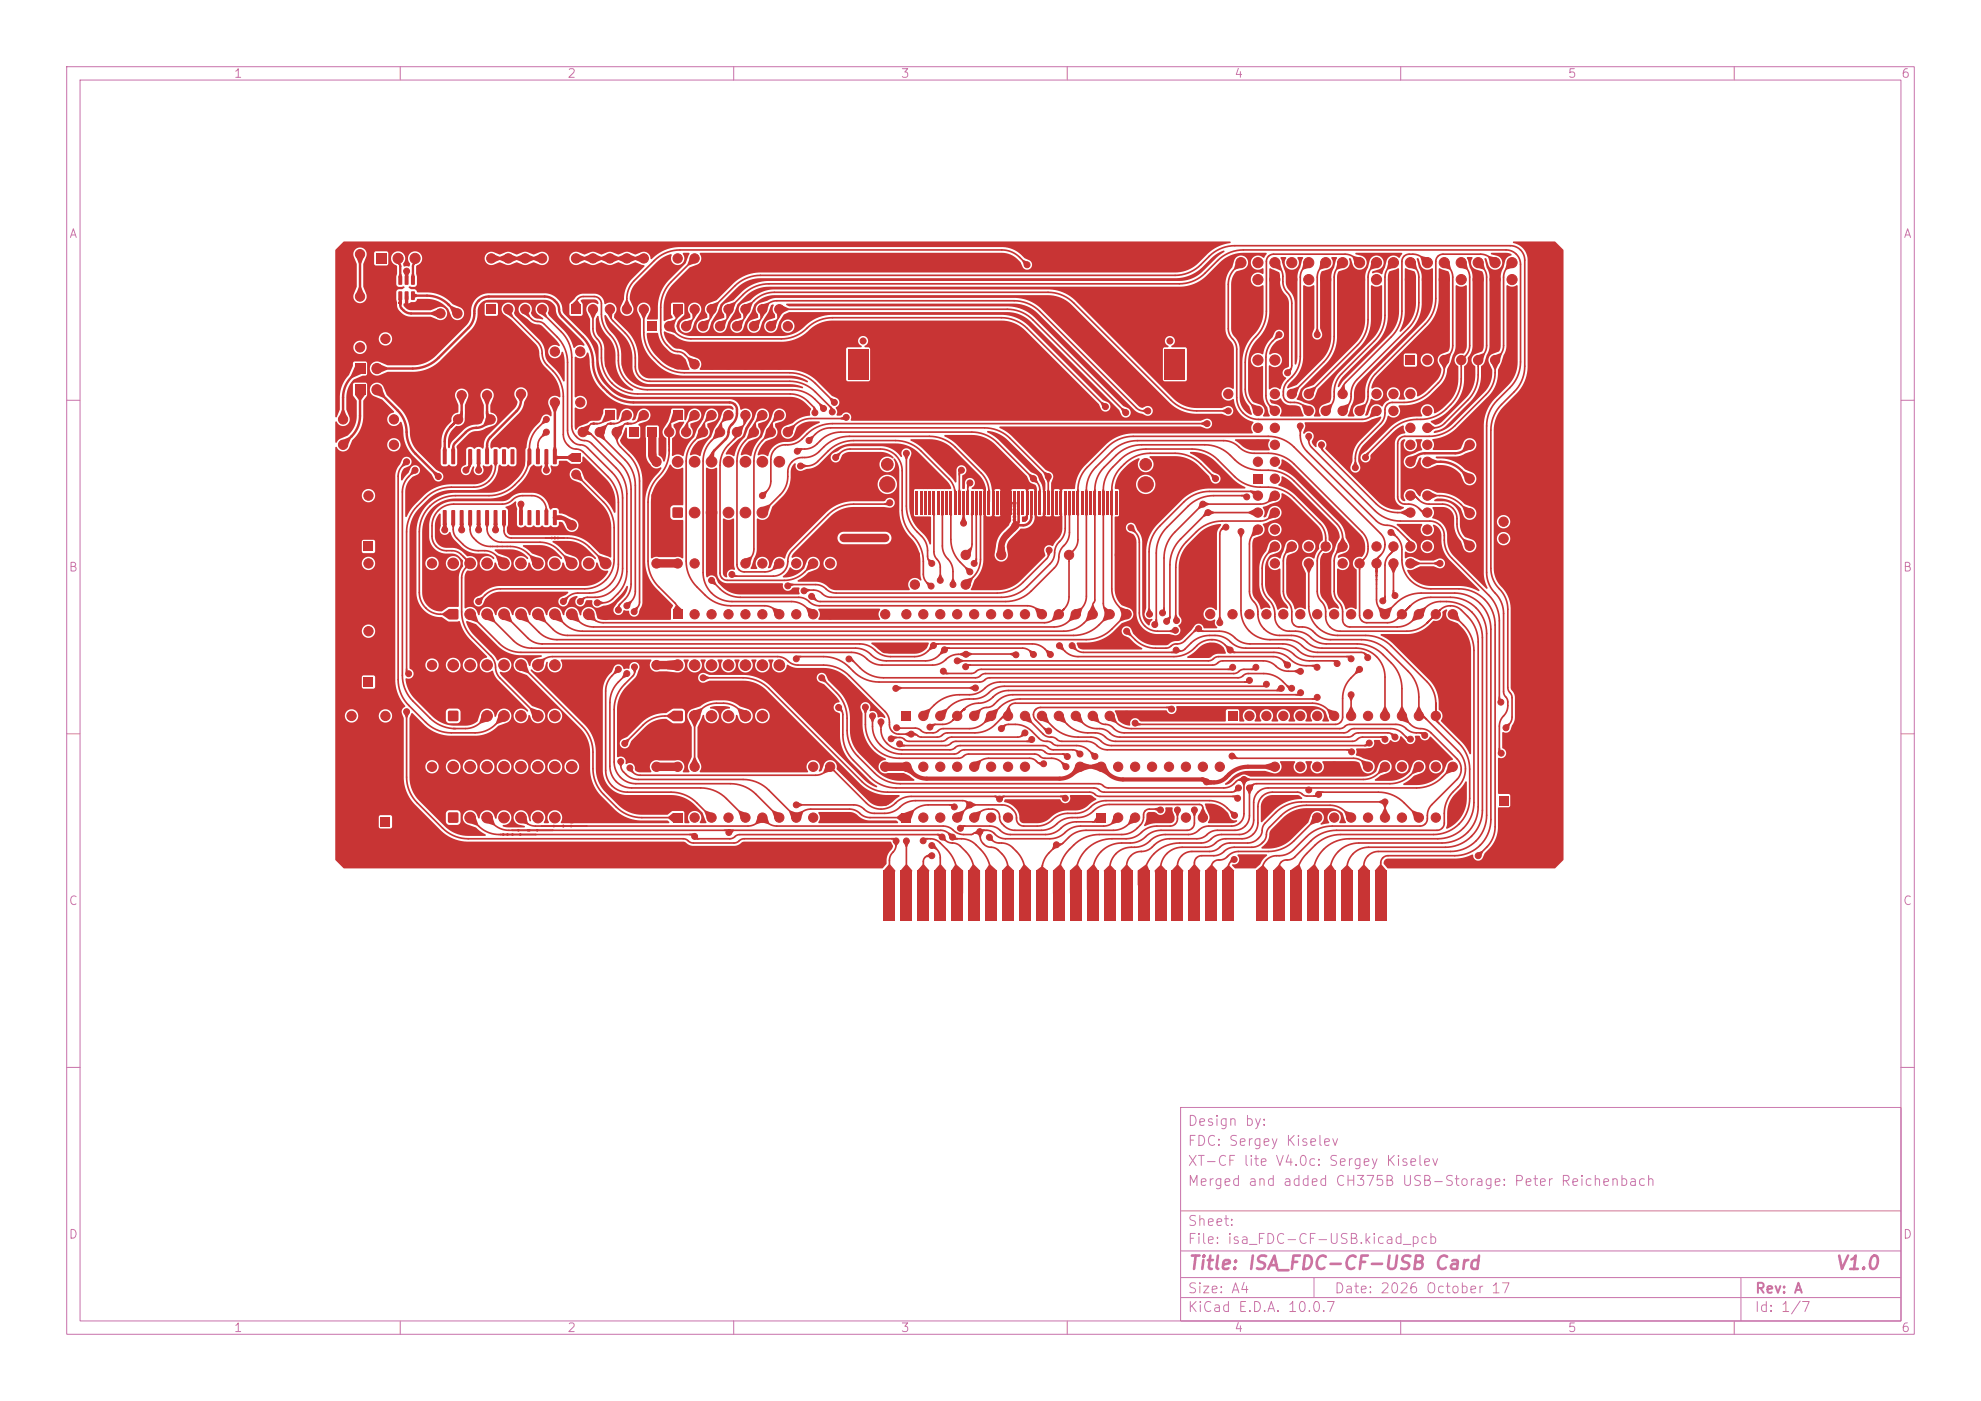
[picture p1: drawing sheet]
<svg xmlns="http://www.w3.org/2000/svg" width="297mm" height="210mm" viewBox="0 0 297 210" stroke-linecap="round" stroke-linejoin="round" font-family="sans-serif">
<defs><g id="words">
<g font-size="2" fill="#c872ab">
<text x="178" y="190.8">Title: ISA_FDC-CF-USB Card</text>
<text x="275" y="190.8">V1.0</text>
</g>
<g font-size="1.5" fill="#c872ab">
<text x="178" y="172.1">FDC: Sergey Kiselev</text>
<text x="178" y="169.1">Design by:</text>
<text x="178" y="178.1">Merged and added CH375B USB-Storage: Peter Reichenbach</text>
<text x="178" y="175.1">XT-CF lite V4.0c: Sergey Kiselev</text>
<text x="178" y="184.1">Sheet:</text>
<text x="178" y="186.8">File: isa_FDC-CF-USB.kicad_pcb</text>
<text x="178" y="197">KiCad E.D.A. 10.0.7</text>
<text x="178" y="194.2">Size: A4</text>
<text x="200" y="194.2">Date: 2026 October 17</text>
<text x="263" y="197">Id: 1/7</text>
<text x="263" y="194.2">Rev: A</text>
</g>
<g font-size="1.3" fill="#c872ab">
<text x="35" y="12">1</text>
<text x="85" y="12">2</text>
<text x="135" y="12">3</text>
<text x="185" y="12">4</text>
<text x="235" y="12">5</text>
<text x="285" y="12">6</text>
<text x="10.3" y="36">A</text>
<text x="285.3" y="36">A</text>
<text x="10.2" y="86">B</text>
<text x="285.2" y="86">B</text>
<text x="10.2" y="136">C</text>
<text x="285.2" y="136">C</text>
<text x="10.2" y="186">D</text>
<text x="285.2" y="186">D</text>
<text x="35" y="200">1</text>
<text x="85" y="200">2</text>
<text x="135" y="200">3</text>
<text x="185" y="200">4</text>
<text x="235" y="200">5</text>
<text x="285" y="200">6</text>
</g>
</g></defs>
<g fill="none" stroke="#c872ab" stroke-width=".15">
<path d="M10 10h277v190h-277zM12 12h273v186h-273zM60 10v2M110 10v2M160 10v2M210 10v2M260 10v2M10 60h2M285 60h2M10 110h2M285 110h2M10 160h2"/>
<path d="M177 166h108v32h-108zM285 160h2M60 198v2M110 198v2M160 198v2M177 194.5h108M177 191.5h108M177 187.5h108M177 181.5h108M197 191.5v3M210 198v2M260 198v2"/>
<path d="M261 191.5v6.5"/>
</g>
<g fill="#c83434" stroke="#c83434" stroke-width=".15">
<circle cx="230.4" cy="69.9" r="2.03"/>
<circle cx="230.4" cy="126.4" r="2.03"/>
</g>
<path d="M210.8 53.3h1.4v1.4h-1.4z" fill="#c83434"/>
<g fill="#c83434" stroke="#c83434" stroke-width=".15">
<circle cx="214" cy="54" r=".7"/>
<circle cx="216.5" cy="54" r=".7"/>
<circle cx="219.1" cy="54" r=".7"/>
<circle cx="221.6" cy="54" r=".7"/>
<circle cx="224.2" cy="54" r=".7"/>
</g>
<path d="M187.9 71.1h1.4v1.4h-1.4z" fill="#c83434"/>
<g fill="#c83434" stroke="#c83434" stroke-width=".15">
<circle cx="191.1" cy="71.8" r=".7"/>
<circle cx="188.6" cy="74.3" r=".7"/>
<circle cx="191.1" cy="74.3" r=".7"/>
<circle cx="188.6" cy="76.8" r=".7"/>
<circle cx="191.1" cy="76.8" r=".7"/>
<circle cx="188.6" cy="79.4" r=".7"/>
<circle cx="191.1" cy="79.4" r=".7"/>
<circle cx="188.6" cy="81.9" r=".7"/>
<circle cx="191.1" cy="84.5" r=".7"/>
<circle cx="191.1" cy="81.9" r=".7"/>
<circle cx="193.7" cy="84.5" r=".7"/>
<circle cx="193.7" cy="81.9" r=".7"/>
<circle cx="196.2" cy="84.5" r=".7"/>
<circle cx="196.2" cy="81.9" r=".7"/>
<circle cx="198.8" cy="84.5" r=".7"/>
<circle cx="198.8" cy="81.9" r=".7"/>
<circle cx="201.3" cy="84.5" r=".7"/>
<circle cx="201.3" cy="81.9" r=".7"/>
<circle cx="203.8" cy="84.5" r=".7"/>
<circle cx="203.8" cy="81.9" r=".7"/>
<circle cx="206.4" cy="84.5" r=".7"/>
<circle cx="206.4" cy="81.9" r=".7"/>
<circle cx="208.9" cy="84.5" r=".7"/>
<circle cx="208.9" cy="81.9" r=".7"/>
<circle cx="211.5" cy="84.5" r=".7"/>
<circle cx="214" cy="81.9" r=".7"/>
<circle cx="211.5" cy="81.9" r=".7"/>
<circle cx="214" cy="79.4" r=".7"/>
<circle cx="211.5" cy="79.4" r=".7"/>
<circle cx="214" cy="76.8" r=".7"/>
<circle cx="211.5" cy="76.8" r=".7"/>
<circle cx="214" cy="74.3" r=".7"/>
<circle cx="211.5" cy="74.3" r=".7"/>
<circle cx="214" cy="71.8" r=".7"/>
<circle cx="211.5" cy="71.8" r=".7"/>
<circle cx="214" cy="69.2" r=".7"/>
<circle cx="211.5" cy="69.2" r=".7"/>
<circle cx="214" cy="66.7" r=".7"/>
<circle cx="211.5" cy="66.7" r=".7"/>
<circle cx="214" cy="64.1" r=".7"/>
<circle cx="211.5" cy="64.1" r=".7"/>
<circle cx="214" cy="61.6" r=".7"/>
<circle cx="211.5" cy="59.1" r=".7"/>
<circle cx="211.5" cy="61.6" r=".7"/>
<circle cx="208.9" cy="59.1" r=".7"/>
<circle cx="208.9" cy="61.6" r=".7"/>
<circle cx="206.4" cy="59.1" r=".7"/>
<circle cx="206.4" cy="61.6" r=".7"/>
<circle cx="203.8" cy="59.1" r=".7"/>
<circle cx="203.8" cy="61.6" r=".7"/>
<circle cx="201.3" cy="59.1" r=".7"/>
<circle cx="201.3" cy="61.6" r=".7"/>
<circle cx="198.8" cy="59.1" r=".7"/>
<circle cx="198.8" cy="61.6" r=".7"/>
<circle cx="196.2" cy="59.1" r=".7"/>
<circle cx="196.2" cy="61.6" r=".7"/>
<circle cx="193.7" cy="59.1" r=".7"/>
<circle cx="193.7" cy="61.6" r=".7"/>
<circle cx="191.1" cy="59.1" r=".7"/>
<circle cx="188.6" cy="61.6" r=".7"/>
<circle cx="191.1" cy="61.6" r=".7"/>
<circle cx="188.6" cy="64.1" r=".7"/>
<circle cx="191.1" cy="64.1" r=".7"/>
<circle cx="188.6" cy="66.7" r=".7"/>
<circle cx="191.1" cy="66.7" r=".7"/>
<circle cx="188.6" cy="69.2" r=".7"/>
<circle cx="191.1" cy="69.2" r=".7"/>
</g>
<path d="M185.3 41.1h1.5v1.6h-1.5z" fill="#c83434"/>
<g fill="#c83434" stroke="#c83434" stroke-width=".15">
<circle cx="186.1" cy="39.4" r=".76"/>
<circle cx="188.6" cy="41.9" r=".76"/>
<circle cx="188.6" cy="39.4" r=".76"/>
<circle cx="191.1" cy="41.9" r=".76"/>
<circle cx="191.1" cy="39.4" r=".76"/>
<circle cx="193.7" cy="41.9" r=".76"/>
<circle cx="193.7" cy="39.4" r=".76"/>
<circle cx="196.2" cy="41.9" r=".76"/>
<circle cx="196.2" cy="39.4" r=".76"/>
<circle cx="198.8" cy="41.9" r=".76"/>
<circle cx="198.8" cy="39.4" r=".76"/>
<circle cx="201.3" cy="41.9" r=".76"/>
<circle cx="201.3" cy="39.4" r=".76"/>
<circle cx="203.8" cy="41.9" r=".76"/>
<circle cx="203.8" cy="39.4" r=".76"/>
<circle cx="206.4" cy="41.9" r=".76"/>
<circle cx="206.4" cy="39.4" r=".76"/>
<circle cx="208.9" cy="41.9" r=".76"/>
<circle cx="208.9" cy="39.4" r=".76"/>
<circle cx="211.5" cy="41.9" r=".76"/>
<circle cx="211.5" cy="39.4" r=".76"/>
<circle cx="214" cy="41.9" r=".76"/>
<circle cx="214" cy="39.4" r=".76"/>
<circle cx="216.5" cy="41.9" r=".76"/>
<circle cx="216.5" cy="39.4" r=".76"/>
<circle cx="219.1" cy="41.9" r=".76"/>
<circle cx="219.1" cy="39.4" r=".76"/>
<circle cx="221.6" cy="41.9" r=".76"/>
<circle cx="221.6" cy="39.4" r=".76"/>
<circle cx="224.2" cy="41.9" r=".76"/>
<circle cx="224.2" cy="39.4" r=".76"/>
<circle cx="226.7" cy="41.9" r=".76"/>
<circle cx="226.7" cy="39.4" r=".76"/>
</g>
<path d="M194.2 121.9h1.4v1.4h-1.4z" fill="#c83434"/>
<g fill="#c83434" stroke="#c83434" stroke-width=".15">
<circle cx="197.5" cy="122.6" r=".7"/>
<circle cx="200" cy="122.6" r=".7"/>
<circle cx="202.6" cy="122.6" r=".7"/>
<circle cx="205.1" cy="122.6" r=".7"/>
<circle cx="207.6" cy="122.6" r=".7"/>
<circle cx="210.2" cy="122.6" r=".7"/>
<circle cx="212.7" cy="122.6" r=".7"/>
<circle cx="215.3" cy="122.6" r=".7"/>
<circle cx="217.8" cy="122.6" r=".7"/>
<circle cx="217.8" cy="114.9" r=".7"/>
<circle cx="215.3" cy="114.9" r=".7"/>
<circle cx="212.7" cy="114.9" r=".7"/>
<circle cx="210.2" cy="114.9" r=".7"/>
<circle cx="207.6" cy="114.9" r=".7"/>
<circle cx="205.1" cy="114.9" r=".7"/>
<circle cx="202.6" cy="114.9" r=".7"/>
<circle cx="200" cy="114.9" r=".7"/>
<circle cx="197.5" cy="114.9" r=".7"/>
<circle cx="194.9" cy="114.9" r=".7"/>
</g>
<path d="M135.2 121.9h1.4v1.4h-1.4z" fill="#c83434"/>
<g fill="#c83434" stroke="#c83434" stroke-width=".15">
<circle cx="138.4" cy="122.6" r=".7"/>
<circle cx="141" cy="122.6" r=".7"/>
<circle cx="143.5" cy="122.6" r=".7"/>
<circle cx="146" cy="122.6" r=".7"/>
<circle cx="148.6" cy="122.6" r=".7"/>
<circle cx="151.1" cy="122.6" r=".7"/>
<circle cx="153.7" cy="122.6" r=".7"/>
<circle cx="153.7" cy="114.9" r=".7"/>
<circle cx="151.1" cy="114.9" r=".7"/>
<circle cx="148.6" cy="114.9" r=".7"/>
<circle cx="146" cy="114.9" r=".7"/>
<circle cx="143.5" cy="114.9" r=".7"/>
<circle cx="141" cy="114.9" r=".7"/>
<circle cx="138.4" cy="114.9" r=".7"/>
<circle cx="135.9" cy="114.9" r=".7"/>
</g>
<path d="M164.4 121.9h1.4v1.4h-1.4z" fill="#c83434"/>
<g fill="#c83434" stroke="#c83434" stroke-width=".15">
<circle cx="167.6" cy="122.6" r=".7"/>
<circle cx="170.2" cy="122.6" r=".7"/>
<circle cx="172.7" cy="122.6" r=".7"/>
<circle cx="175.3" cy="122.6" r=".7"/>
<circle cx="177.8" cy="122.6" r=".7"/>
<circle cx="180.3" cy="122.6" r=".7"/>
<circle cx="182.9" cy="122.6" r=".7"/>
<circle cx="182.9" cy="114.9" r=".7"/>
<circle cx="180.3" cy="114.9" r=".7"/>
<circle cx="177.8" cy="114.9" r=".7"/>
<circle cx="175.3" cy="114.9" r=".7"/>
<circle cx="172.7" cy="114.9" r=".7"/>
<circle cx="170.2" cy="114.9" r=".7"/>
<circle cx="167.6" cy="114.9" r=".7"/>
<circle cx="165.1" cy="114.9" r=".7"/>
<circle cx="132.7" cy="114.9" r=".7"/>
<circle cx="132.7" cy="120" r=".7"/>
<circle cx="161.9" cy="114.9" r=".7"/>
<circle cx="161.9" cy="120" r=".7"/>
<circle cx="191.1" cy="114.9" r=".7"/>
<circle cx="191.1" cy="120" r=".7"/>
<circle cx="181.4" cy="92.1" r=".7"/>
<circle cx="181.4" cy="97.1" r=".7"/>
</g>
<g fill="#c83434">
<path d="M206.1 130.5h1.8v7.6h-1.8z"/>
<path d="M203.6 130.5h1.8v7.6h-1.8z"/>
<path d="M201 130.5h1.8v7.6h-1.8z"/>
<path d="M198.5 130.5h1.8v7.6h-1.8z"/>
<path d="M196 130.5h1.7v7.6h-1.7z"/>
<path d="M193.4 130.5h1.8v7.6h-1.8z"/>
<path d="M190.9 130.5h1.8v7.6h-1.8z"/>
<path d="M188.3 130.5h1.8v7.6h-1.8z"/>
<path d="M183.3 130.5h1.7v7.6h-1.7z"/>
<path d="M180.7 130.5h1.8v7.6h-1.8z"/>
<path d="M178.2 130.5h1.8v7.6h-1.8z"/>
<path d="M175.6 130.5h1.8v7.6h-1.8z"/>
<path d="M173.1 130.5h1.8v7.6h-1.8z"/>
<path d="M170.6 130.5h1.7v7.6h-1.7z"/>
<path d="M168 130.5h1.8v7.6h-1.8z"/>
<path d="M165.5 130.5h1.8v7.6h-1.8z"/>
<path d="M162.9 130.5h1.8v7.6h-1.8z"/>
<path d="M160.4 130.5h1.8v7.6h-1.8z"/>
<path d="M157.9 130.5h1.7v7.6h-1.7z"/>
<path d="M155.3 130.5h1.8v7.6h-1.8z"/>
<path d="M152.8 130.5h1.8v7.6h-1.8z"/>
<path d="M150.2 130.5h1.8v7.6h-1.8z"/>
<path d="M147.7 130.5h1.8v7.6h-1.8z"/>
<path d="M145.2 130.5h1.7v7.6h-1.7z"/>
<path d="M142.6 130.5h1.8v7.6h-1.8z"/>
<path d="M140.1 130.5h1.8v7.6h-1.8z"/>
<path d="M137.5 130.5h1.8v7.6h-1.8z"/>
<path d="M135 130.5h1.8v7.6h-1.8z"/>
<path d="M132.5 130.5h1.7v7.6h-1.7z"/>
</g>
<g fill="#c83434" stroke="#c83434" stroke-width=".15">
<circle cx="225.4" cy="80.7" r=".7"/>
<circle cx="230.5" cy="80.7" r=".7"/>
<circle cx="225.4" cy="78.2" r=".7"/>
<circle cx="230.5" cy="78.2" r=".7"/>
</g>
<path d="M184.1 106.6h1.4v1.4h-1.4z" fill="#c83434"/>
<g fill="#c83434" stroke="#c83434" stroke-width=".15">
<circle cx="187.3" cy="107.3" r=".7"/>
<circle cx="189.9" cy="107.3" r=".7"/>
<circle cx="192.4" cy="107.3" r=".7"/>
<circle cx="194.9" cy="107.3" r=".7"/>
<circle cx="197.5" cy="107.3" r=".7"/>
<circle cx="200" cy="107.3" r=".7"/>
<circle cx="202.6" cy="107.3" r=".7"/>
<circle cx="205.1" cy="107.3" r=".7"/>
<circle cx="207.6" cy="107.3" r=".7"/>
<circle cx="210.2" cy="107.3" r=".7"/>
<circle cx="212.7" cy="107.3" r=".7"/>
<circle cx="215.3" cy="107.3" r=".7"/>
<circle cx="217.8" cy="107.3" r=".7"/>
<circle cx="217.8" cy="92.1" r=".7"/>
<circle cx="215.3" cy="92.1" r=".7"/>
<circle cx="212.7" cy="92.1" r=".7"/>
<circle cx="210.2" cy="92.1" r=".7"/>
<circle cx="207.6" cy="92.1" r=".7"/>
<circle cx="205.1" cy="92.1" r=".7"/>
<circle cx="202.6" cy="92.1" r=".7"/>
<circle cx="200" cy="92.1" r=".7"/>
<circle cx="197.5" cy="92.1" r=".7"/>
<circle cx="194.9" cy="92.1" r=".7"/>
<circle cx="192.4" cy="92.1" r=".7"/>
<circle cx="189.9" cy="92.1" r=".7"/>
<circle cx="187.3" cy="92.1" r=".7"/>
<circle cx="184.8" cy="92.1" r=".7"/>
<circle cx="191.1" cy="54" r=".76"/>
<circle cx="188.6" cy="54" r=".76"/>
<circle cx="220.3" cy="66.7" r=".7"/>
<circle cx="220.3" cy="71.8" r=".7"/>
<circle cx="220.3" cy="76.9" r=".7"/>
<circle cx="220.3" cy="81.8" r=".7"/>
<circle cx="69.2" cy="59.2" r=".7"/>
<circle cx="69.2" cy="54.2" r=".7"/>
</g>
<path d="M94.3 64.1h1.4v1.4h-1.4z" fill="#c83434"/>
<g fill="#c83434" stroke="#c83434" stroke-width=".15">
<circle cx="92.5" cy="64.8" r=".7"/>
<circle cx="89.9" cy="64.8" r=".7"/>
<circle cx="87.4" cy="64.8" r=".7"/>
<circle cx="98.4" cy="84.5" r=".7"/>
<circle cx="98.4" cy="89.5" r=".7"/>
</g>
<path d="M57.1 122.5h1.4v1.4h-1.4z" fill="#c83434"/>
<g fill="#c83434" stroke="#c83434" stroke-width=".15">
<circle cx="52.7" cy="123.2" r=".7"/>
<circle cx="98.4" cy="69.2" r=".7"/>
<circle cx="98.4" cy="74.3" r=".7"/>
</g>
<path d="M54.5 101.5h1.4v1.4h-1.4z" fill="#c83434"/>
<g fill="#c83434" stroke="#c83434" stroke-width=".15">
<circle cx="55.2" cy="97.2" r=".7"/>
<circle cx="68.6" cy="47" r=".7"/>
<circle cx="68.6" cy="41.9" r=".7"/>
<circle cx="132.7" cy="92.1" r=".7"/>
<circle cx="132.7" cy="97.2" r=".7"/>
</g>
<path d="M90.7 61.5h1.4v1.4h-1.4z" fill="#c83434"/>
<g fill="#c83434" stroke="#c83434" stroke-width=".15">
<circle cx="94" cy="62.2" r=".7"/>
<circle cx="96.5" cy="62.2" r=".7"/>
<circle cx="96.5" cy="54.6" r=".7"/>
<circle cx="94" cy="54.6" r=".7"/>
<circle cx="91.4" cy="54.6" r=".7"/>
<circle cx="150.1" cy="83.2" r=".7"/>
<circle cx="155.2" cy="83.2" r=".7"/>
<circle cx="68.7" cy="62.9" r=".7"/>
<circle cx="73.6" cy="62.9" r=".7"/>
<circle cx="64.8" cy="114.9" r=".7"/>
<circle cx="64.8" cy="120" r=".7"/>
<circle cx="59.1" cy="66.7" r=".7"/>
<circle cx="51.4" cy="66.7" r=".7"/>
</g>
<path d="M135.2 106.6h1.4v1.4h-1.4z" fill="#c83434"/>
<g fill="#c83434" stroke="#c83434" stroke-width=".15">
<circle cx="138.4" cy="107.3" r=".7"/>
<circle cx="141" cy="107.3" r=".7"/>
<circle cx="143.5" cy="107.3" r=".7"/>
<circle cx="146" cy="107.3" r=".7"/>
<circle cx="148.6" cy="107.3" r=".7"/>
<circle cx="151.1" cy="107.3" r=".7"/>
<circle cx="153.7" cy="107.3" r=".7"/>
<circle cx="156.2" cy="107.3" r=".7"/>
<circle cx="158.7" cy="107.3" r=".7"/>
<circle cx="161.3" cy="107.3" r=".7"/>
<circle cx="163.8" cy="107.3" r=".7"/>
<circle cx="166.4" cy="107.3" r=".7"/>
<circle cx="168.9" cy="107.3" r=".7"/>
<circle cx="168.9" cy="92.1" r=".7"/>
<circle cx="166.4" cy="92.1" r=".7"/>
<circle cx="163.8" cy="92.1" r=".7"/>
<circle cx="161.3" cy="92.1" r=".7"/>
<circle cx="158.7" cy="92.1" r=".7"/>
<circle cx="156.2" cy="92.1" r=".7"/>
<circle cx="153.7" cy="92.1" r=".7"/>
<circle cx="151.1" cy="92.1" r=".7"/>
<circle cx="148.6" cy="92.1" r=".7"/>
<circle cx="146" cy="92.1" r=".7"/>
<circle cx="143.5" cy="92.1" r=".7"/>
<circle cx="141" cy="92.1" r=".7"/>
<circle cx="138.4" cy="92.1" r=".7"/>
<circle cx="135.9" cy="92.1" r=".7"/>
</g>
<path d="M73 45.7h1.4v1.4h-1.4z" fill="#c83434"/>
<g fill="#c83434" stroke="#c83434" stroke-width=".15">
<circle cx="76.2" cy="46.4" r=".7"/>
<circle cx="78.7" cy="46.4" r=".7"/>
<circle cx="81.3" cy="46.4" r=".7"/>
<circle cx="81.3" cy="38.7" r=".7"/>
<circle cx="78.7" cy="38.7" r=".7"/>
<circle cx="76.2" cy="38.7" r=".7"/>
<circle cx="73.7" cy="38.7" r=".7"/>
<circle cx="144.8" cy="83.2" r=".7"/>
<circle cx="137.2" cy="83.2" r=".7"/>
</g>
<g fill="#c83434">
<path d="M82.9 67.4l.4-.1 .2 .2v2l-.2 .1h-.3l-.1-.1z"/>
<path d="M81.7 67.4l.4-.1 .1 .2v2l-.1 .1h-.4l-.1-.1z"/>
<path d="M80.4 67.4l.4-.1 .1 .2v2l-.1 .1h-.4l-.1-.1z"/>
<path d="M79.1 67.4l.4-.1 .2 .2v2l-.2 .1h-.3l-.1-.1z"/>
<path d="M77.8 67.4l.5-.1 .1 .2v2l-.1 .1h-.4l-.1-.1z"/>
<path d="M76.6 67.4l.4-.1 .1 .2v2l-.1 .1h-.4l-.1-.1z"/>
<path d="M75.3 67.4l.4-.1 .2 .2v2l-.2 .1h-.3l-.1-.1z"/>
<path d="M74 67.4l.4-.1 .2 .2v2l-.2 .1h-.3l-.1-.1z"/>
<path d="M72.8 67.4l.4-.1 .1 .2v2l-.1 .1h-.4l-.1-.1z"/>
<path d="M71.5 67.4l.4-.1 .2 .2v2l-.2 .1h-.4v-.1z"/>
<path d="M70.2 67.4l.4-.1 .2 .2v2l-.2 .1h-.3l-.1-.1z"/>
<path d="M69 67.4l.4-.1 .1 .2v2l-.1 .1h-.4l-.1-.1z"/>
<path d="M67.7 67.4l.4-.1 .1 .2v2l-.1 .1h-.4l-.1-.1z"/>
<path d="M66.4 67.4l.4-.1 .2 .2v2l-.2 .1h-.3l-.1-.1z"/>
<path d="M66.4 76.5h.4l.2 .1v2l-.2 .1h-.3l-.1-.1z"/>
<path d="M67.7 76.5h.4l.1 .1v2l-.1 .1h-.4l-.1-.1z"/>
<path d="M69 76.5h.4l.1 .1v2l-.1 .1h-.4l-.1-.1z"/>
<path d="M70.2 76.5h.4l.2 .1v2l-.2 .1h-.3l-.1-.1z"/>
<path d="M71.5 76.5h.4l.2 .1v2l-.2 .1h-.4v-.1z"/>
<path d="M72.8 76.5h.4l.1 .1v2l-.1 .1h-.4l-.1-.1z"/>
<path d="M74 76.5h.4l.2 .1v2l-.2 .1h-.3l-.1-.1z"/>
<path d="M75.3 76.5h.4l.2 .1v2l-.2 .1h-.3l-.1-.1z"/>
<path d="M76.6 76.5h.4l.1 .1v2l-.1 .1h-.4l-.1-.1z"/>
<path d="M77.8 76.5h.5l.1 .1v2l-.1 .1h-.4l-.1-.1z"/>
<path d="M79.1 76.5h.4l.2 .1v2l-.2 .1h-.3l-.1-.1z"/>
<path d="M80.4 76.5h.4l.1 .1v2l-.1 .1h-.4l-.1-.1z"/>
<path d="M81.7 76.5h.4l.1 .1v2l-.1 .1h-.4l-.1-.1z"/>
<path d="M82.9 76.5h.4l.2 .1v2l-.2 .1h-.3l-.1-.1z"/>
</g>
<g fill="#c83434" stroke="#c83434" stroke-width=".15">
<circle cx="87" cy="52.7" r=".7"/>
<circle cx="87" cy="60.3" r=".7"/>
</g>
<path d="M50.7 37.4h1.4v1.4h-1.4z" fill="#c83434"/>
<circle cx="54" cy="38.1" r=".7" fill="#c83434" stroke="#c83434" stroke-width=".15"/>
<path d="M100.9 45.7h1.4v1.4h-1.4z" fill="#c83434"/>
<g fill="#c83434" stroke="#c83434" stroke-width=".15">
<circle cx="104.1" cy="46.4" r=".7"/>
<circle cx="106.7" cy="46.4" r=".7"/>
<circle cx="109.2" cy="46.4" r=".7"/>
<circle cx="111.8" cy="46.4" r=".7"/>
<circle cx="114.3" cy="46.4" r=".7"/>
<circle cx="116.8" cy="46.4" r=".7"/>
<circle cx="116.8" cy="38.7" r=".7"/>
<circle cx="114.3" cy="38.7" r=".7"/>
<circle cx="111.8" cy="38.7" r=".7"/>
<circle cx="109.2" cy="38.7" r=".7"/>
<circle cx="106.7" cy="38.7" r=".7"/>
<circle cx="104.1" cy="38.7" r=".7"/>
<circle cx="101.6" cy="38.7" r=".7"/>
</g>
<path d="M174.6 52.4h3v4.5h-3z" fill="#c83434"/>
<g fill="#c83434" stroke="#c83434" stroke-width=".15">
<circle cx="175.4" cy="51.1" r=".45"/>
<circle cx="171.8" cy="72.6" r="1.15"/>
<circle cx="171.8" cy="69.6" r=".87"/>
<circle cx="133" cy="72.6" r="1.15"/>
<circle cx="133" cy="69.6" r=".87"/>
<circle cx="129.4" cy="51.1" r=".45"/>
</g>
<path d="M127.2 52.4h3v4.5h-3z" fill="#c83434"/>
<g fill="none" stroke="#c83434" stroke-width=".38">
<path d="M136.8 73.6v3.5M137.5 73.6v3.5M138.1 73.6v3.5M138.7 73.6v3.5M139.4 73.6v3.5M140 73.6v3.5M140.7 73.6v3.5M141.3 73.6v3.5M141.9 73.6v3.5M142.6 73.6v3.5M143.2 73.6v3.5M143.8 73.6v3.5"/>
<path d="M144.5 73.6v3.5M145.1 73.6v3.5M145.7 73.6v3.5M146.4 73.6v3.5M147 73.6v3.5M147.6 73.6v3.5M148.3 73.6v3.5M148.9 73.6v3.5M149.5 73.6v3.5M150.2 73.6v3.5M150.8 73.6v3.5M151.4 73.6v3.5"/>
<path d="M152.1 73.6v3.5M152.7 73.6v3.5M153.4 73.6v3.5M154 73.6v3.5M154.6 73.6v3.5M155.3 73.6v3.5M155.9 73.6v3.5M156.5 73.6v3.5M157.2 73.6v3.5M157.8 73.6v3.5M158.4 73.6v3.5M159.1 73.6v3.5"/>
<path d="M159.7 73.6v3.5M160.3 73.6v3.5M161 73.6v3.5M161.6 73.6v3.5M162.2 73.6v3.5M162.9 73.6v3.5M163.5 73.6v3.5M164.1 73.6v3.5M164.8 73.6v3.5M165.4 73.6v3.5M166.1 73.6v3.5M166.7 73.6v3.5"/>
<path d="M167.3 73.6v3.5M168 73.6v3.5"/>
</g>
<g fill="#c83434" stroke="#c83434" stroke-width=".15">
<circle cx="160.3" cy="83.2" r=".7"/>
<circle cx="167.9" cy="83.2" r=".7"/>
<circle cx="52.7" cy="107.3" r=".7"/>
<circle cx="57.8" cy="107.3" r=".7"/>
</g>
<path d="M56.4 38h1.5v1.5h-1.5z" fill="#c83434"/>
<g fill="#c83434" stroke="#c83434" stroke-width=".15">
<circle cx="59.7" cy="38.7" r=".76"/>
<circle cx="62.2" cy="38.7" r=".76"/>
<circle cx="64.8" cy="38.7" r=".76"/>
<circle cx="67.3" cy="38.7" r=".76"/>
</g>
<path d="M97.1 48.2h1.4v1.4h-1.4z" fill="#c83434"/>
<g fill="#c83434" stroke="#c83434" stroke-width=".15">
<circle cx="100.3" cy="48.9" r=".7"/>
<circle cx="102.9" cy="48.9" r=".7"/>
<circle cx="105.4" cy="48.9" r=".7"/>
<circle cx="107.9" cy="48.9" r=".7"/>
<circle cx="110.5" cy="48.9" r=".7"/>
<circle cx="113" cy="48.9" r=".7"/>
<circle cx="115.6" cy="48.9" r=".7"/>
<circle cx="118.1" cy="48.9" r=".7"/>
</g>
<path d="M85.7 45.7h1.4v1.4h-1.4z" fill="#c83434"/>
<g fill="#c83434" stroke="#c83434" stroke-width=".15">
<circle cx="88.9" cy="46.4" r=".7"/>
<circle cx="91.4" cy="46.4" r=".7"/>
<circle cx="94" cy="46.4" r=".7"/>
<circle cx="96.5" cy="46.4" r=".7"/>
<circle cx="96.5" cy="38.7" r=".7"/>
<circle cx="94" cy="38.7" r=".7"/>
<circle cx="91.4" cy="38.7" r=".7"/>
<circle cx="88.9" cy="38.7" r=".7"/>
<circle cx="86.4" cy="38.7" r=".7"/>
</g>
<path d="M224.7 119.3h1.4v1.4h-1.4z" fill="#c83434"/>
<g fill="#c83434" stroke="#c83434" stroke-width=".15">
<circle cx="225.4" cy="114.9" r=".7"/>
<circle cx="54" cy="44.4" r=".7"/>
<circle cx="54" cy="52.1" r=".7"/>
<circle cx="98.4" cy="114.9" r=".7"/>
<circle cx="98.4" cy="120" r=".7"/>
</g>
<path d="M53.2 57.7h1.5v1.5h-1.5z" fill="#c83434"/>
<circle cx="56.5" cy="58.4" r=".76" fill="#c83434" stroke="#c83434" stroke-width=".15"/>
<path d="M67.2 106.6h1.5v1.4h-1.5z" fill="#c83434"/>
<g fill="#c83434" stroke="#c83434" stroke-width=".15">
<circle cx="70.5" cy="107.3" r=".8"/>
<circle cx="73" cy="107.3" r=".8"/>
<circle cx="75.6" cy="107.3" r=".8"/>
<circle cx="78.1" cy="107.3" r=".8"/>
<circle cx="80.6" cy="107.3" r=".8"/>
<circle cx="83.2" cy="107.3" r=".8"/>
<circle cx="83.2" cy="99.7" r=".8"/>
<circle cx="80.6" cy="99.7" r=".8"/>
<circle cx="78.1" cy="99.7" r=".8"/>
<circle cx="75.6" cy="99.7" r=".8"/>
<circle cx="73" cy="99.7" r=".8"/>
<circle cx="70.5" cy="99.7" r=".8"/>
<circle cx="67.9" cy="99.7" r=".8"/>
</g>
<path d="M100.9 106.6h1.4v1.5h-1.4z" fill="#c83434"/>
<g fill="#c83434" stroke="#c83434" stroke-width=".15">
<circle cx="104.1" cy="107.3" r=".8"/>
<circle cx="106.7" cy="107.3" r=".8"/>
<circle cx="109.2" cy="107.3" r=".8"/>
<circle cx="111.8" cy="107.3" r=".8"/>
<circle cx="114.3" cy="107.3" r=".8"/>
<circle cx="116.8" cy="107.3" r=".8"/>
<circle cx="116.8" cy="99.7" r=".8"/>
<circle cx="114.3" cy="99.7" r=".8"/>
<circle cx="111.8" cy="99.7" r=".8"/>
<circle cx="109.2" cy="99.7" r=".8"/>
<circle cx="106.7" cy="99.7" r=".8"/>
<circle cx="104.1" cy="99.7" r=".8"/>
<circle cx="101.6" cy="99.7" r=".8"/>
</g>
<path d="M54.5 81.2h1.4v1.4h-1.4z" fill="#c83434"/>
<circle cx="55.2" cy="76.8" r=".7" fill="#c83434" stroke="#c83434" stroke-width=".15"/>
<path d="M100.9 61.5h1.4v1.4h-1.4z" fill="#c83434"/>
<g fill="#c83434" stroke="#c83434" stroke-width=".15">
<circle cx="104.1" cy="62.2" r=".7"/>
<circle cx="106.7" cy="62.2" r=".7"/>
<circle cx="109.2" cy="62.2" r=".7"/>
<circle cx="111.8" cy="62.2" r=".7"/>
<circle cx="114.3" cy="62.2" r=".7"/>
<circle cx="116.8" cy="62.2" r=".7"/>
<circle cx="116.8" cy="54.6" r=".7"/>
<circle cx="114.3" cy="54.6" r=".7"/>
<circle cx="111.8" cy="54.6" r=".7"/>
<circle cx="109.2" cy="54.6" r=".7"/>
<circle cx="106.7" cy="54.6" r=".7"/>
<circle cx="104.1" cy="54.6" r=".7"/>
<circle cx="101.6" cy="54.6" r=".7"/>
<circle cx="66" cy="47" r=".7"/>
<circle cx="66" cy="41.9" r=".7"/>
</g>
<path d="M67.2 121.8h1.5v1.5h-1.5z" fill="#c83434"/>
<g fill="#c83434" stroke="#c83434" stroke-width=".15">
<circle cx="70.5" cy="122.6" r=".8"/>
<circle cx="73" cy="122.6" r=".8"/>
<circle cx="75.6" cy="122.6" r=".8"/>
<circle cx="78.1" cy="122.6" r=".8"/>
<circle cx="80.6" cy="122.6" r=".8"/>
<circle cx="83.2" cy="122.6" r=".8"/>
<circle cx="85.7" cy="122.6" r=".8"/>
<circle cx="85.7" cy="114.9" r=".8"/>
<circle cx="83.2" cy="114.9" r=".8"/>
<circle cx="80.6" cy="114.9" r=".8"/>
<circle cx="78.1" cy="114.9" r=".8"/>
<circle cx="75.6" cy="114.9" r=".8"/>
<circle cx="73" cy="114.9" r=".8"/>
<circle cx="70.5" cy="114.9" r=".8"/>
<circle cx="67.9" cy="114.9" r=".8"/>
<circle cx="55.2" cy="74.3" r=".7"/>
<circle cx="55.2" cy="69.2" r=".7"/>
<circle cx="64.8" cy="99.7" r=".7"/>
<circle cx="64.8" cy="104.8" r=".7"/>
<circle cx="83.2" cy="60.3" r=".7"/>
<circle cx="83.2" cy="52.7" r=".7"/>
</g>
<g fill="#c83434">
<path d="M59.8 43.7h.4h.1v1.1l-.1 .2-.5-.1z"/>
<path d="M60.7 43.7h.4h.1l.1 1.1-.1 .2-.5-.1z"/>
<path d="M61.7 43.7h.4h.1v1.1l-.1 .2-.5-.1z"/>
<path d="M61.7 41.4h.4l.1 .1v1.1l-.1 .1-.5-.1z"/>
<path d="M60.7 41.4h.4l.1 .1 .1 1.1-.1 .1-.5-.1z"/>
<path d="M59.8 41.4h.4l.1 .1v1.1l-.1 .1-.5-.1z"/>
<path d="M53.2 54.5h1.5v1.5h-1.5z"/>
</g>
<g fill="#c83434" stroke="#c83434" stroke-width=".15">
<circle cx="56.5" cy="55.2" r=".76"/>
<circle cx="98.4" cy="99.7" r=".7"/>
<circle cx="98.4" cy="104.8" r=".7"/>
</g>
<path d="M100.9 91.4h1.4v1.4h-1.4z" fill="#c83434"/>
<g fill="#c83434" stroke="#c83434" stroke-width=".15">
<circle cx="104.1" cy="92.1" r=".7"/>
<circle cx="106.7" cy="92.1" r=".7"/>
<circle cx="109.2" cy="92.1" r=".7"/>
<circle cx="111.8" cy="92.1" r=".7"/>
<circle cx="114.3" cy="92.1" r=".7"/>
<circle cx="116.8" cy="92.1" r=".7"/>
<circle cx="119.4" cy="92.1" r=".7"/>
<circle cx="121.9" cy="92.1" r=".7"/>
<circle cx="124.5" cy="92.1" r=".7"/>
<circle cx="124.5" cy="84.5" r=".7"/>
<circle cx="121.9" cy="84.5" r=".7"/>
<circle cx="119.4" cy="84.5" r=".7"/>
<circle cx="116.8" cy="84.5" r=".7"/>
<circle cx="114.3" cy="84.5" r=".7"/>
<circle cx="111.8" cy="84.5" r=".7"/>
<circle cx="109.2" cy="84.5" r=".7"/>
<circle cx="106.7" cy="84.5" r=".7"/>
<circle cx="104.1" cy="84.5" r=".7"/>
<circle cx="101.6" cy="84.5" r=".7"/>
<circle cx="64.8" cy="84.5" r=".7"/>
<circle cx="64.8" cy="89.5" r=".7"/>
<circle cx="73" cy="59.2" r=".7"/>
<circle cx="73" cy="54.2" r=".7"/>
</g>
<path d="M67.2 91.3h1.5v1.5h-1.5z" fill="#c83434"/>
<g fill="#c83434" stroke="#c83434" stroke-width=".15">
<circle cx="70.5" cy="92.1" r=".8"/>
<circle cx="73" cy="92.1" r=".8"/>
<circle cx="75.6" cy="92.1" r=".8"/>
<circle cx="78.1" cy="92.1" r=".8"/>
<circle cx="80.6" cy="92.1" r=".8"/>
<circle cx="83.2" cy="92.1" r=".8"/>
<circle cx="85.7" cy="92.1" r=".8"/>
<circle cx="88.3" cy="92.1" r=".8"/>
<circle cx="90.8" cy="92.1" r=".8"/>
<circle cx="90.8" cy="84.5" r=".8"/>
<circle cx="88.3" cy="84.5" r=".8"/>
<circle cx="85.7" cy="84.5" r=".8"/>
<circle cx="83.2" cy="84.5" r=".8"/>
<circle cx="80.6" cy="84.5" r=".8"/>
<circle cx="78.1" cy="84.5" r=".8"/>
<circle cx="75.6" cy="84.5" r=".8"/>
<circle cx="73" cy="84.5" r=".8"/>
<circle cx="70.5" cy="84.5" r=".8"/>
<circle cx="67.9" cy="84.5" r=".8"/>
<circle cx="57.8" cy="50.8" r=".7"/>
<circle cx="57.8" cy="45.7" r=".7"/>
<circle cx="184.1" cy="59.1" r=".7"/>
<circle cx="184.1" cy="64.1" r=".7"/>
</g>
<path d="M97.1 64.1h1.4v1.4h-1.4z" fill="#c83434"/>
<g fill="#c83434" stroke="#c83434" stroke-width=".15">
<circle cx="100.3" cy="64.8" r=".7"/>
<circle cx="102.9" cy="64.8" r=".7"/>
<circle cx="105.4" cy="64.8" r=".7"/>
<circle cx="107.9" cy="64.8" r=".7"/>
<circle cx="110.5" cy="64.8" r=".7"/>
<circle cx="113" cy="64.8" r=".7"/>
<circle cx="115.6" cy="64.8" r=".7"/>
<circle cx="118.1" cy="64.8" r=".7"/>
</g>
<path d="M100.9 121.9h1.4v1.4h-1.4z" fill="#c83434"/>
<g fill="#c83434" stroke="#c83434" stroke-width=".15">
<circle cx="104.1" cy="122.6" r=".7"/>
<circle cx="106.7" cy="122.6" r=".7"/>
<circle cx="109.2" cy="122.6" r=".7"/>
<circle cx="111.8" cy="122.6" r=".7"/>
<circle cx="114.3" cy="122.6" r=".7"/>
<circle cx="116.8" cy="122.6" r=".7"/>
<circle cx="119.4" cy="122.6" r=".7"/>
<circle cx="121.9" cy="122.6" r=".7"/>
<circle cx="124.5" cy="122.6" r=".7"/>
<circle cx="124.5" cy="114.9" r=".7"/>
<circle cx="121.9" cy="114.9" r=".7"/>
<circle cx="119.4" cy="114.9" r=".7"/>
<circle cx="116.8" cy="114.9" r=".7"/>
<circle cx="114.3" cy="114.9" r=".7"/>
<circle cx="111.8" cy="114.9" r=".7"/>
<circle cx="109.2" cy="114.9" r=".7"/>
<circle cx="106.7" cy="114.9" r=".7"/>
<circle cx="104.1" cy="114.9" r=".7"/>
<circle cx="101.6" cy="114.9" r=".7"/>
<circle cx="55.2" cy="84.5" r=".7"/>
<circle cx="55.2" cy="94.6" r=".7"/>
<circle cx="85.7" cy="73.7" r=".7"/>
<circle cx="85.7" cy="78.7" r=".7"/>
</g>
<path d="M100.9 76.1h1.4v1.5h-1.4z" fill="#c83434"/>
<g fill="#c83434" stroke="#c83434" stroke-width=".15">
<circle cx="104.1" cy="76.8" r=".8"/>
<circle cx="106.7" cy="76.8" r=".8"/>
<circle cx="109.2" cy="76.8" r=".8"/>
<circle cx="111.8" cy="76.8" r=".8"/>
<circle cx="114.3" cy="76.8" r=".8"/>
<circle cx="116.8" cy="76.8" r=".8"/>
<circle cx="116.8" cy="69.2" r=".8"/>
<circle cx="114.3" cy="69.2" r=".8"/>
<circle cx="111.8" cy="69.2" r=".8"/>
<circle cx="109.2" cy="69.2" r=".8"/>
<circle cx="106.7" cy="69.2" r=".8"/>
<circle cx="104.1" cy="69.2" r=".8"/>
<circle cx="101.6" cy="69.2" r=".8"/>
<circle cx="59.1" cy="62.9" r=".7"/>
<circle cx="51.4" cy="62.9" r=".7"/>
</g>
<path d="M85.7 67.9h1.3v1.3h-1.3z" fill="#c83434"/>
<g fill="#c83434" stroke="#c83434" stroke-width=".15">
<circle cx="87.6" cy="69.8" r=".65"/>
<circle cx="86.4" cy="71.1" r=".65"/>
<circle cx="144.8" cy="87.6" r=".7"/>
<circle cx="137.2" cy="87.6" r=".7"/>
<circle cx="78.1" cy="59.1" r=".7"/>
<circle cx="78.1" cy="54" r=".7"/>
<circle cx="231.1" cy="101.6" r=".44"/>
<circle cx="179.1" cy="51.4" r=".44"/>
<circle cx="55.2" cy="114.9" r=".44"/>
<circle cx="231.1" cy="91.4" r=".44"/>
<circle cx="137.2" cy="61" r=".44"/>
<circle cx="138.4" cy="71.1" r=".44"/>
<circle cx="198.8" cy="88.9" r=".44"/>
<circle cx="186.7" cy="128.9" r=".44"/>
<circle cx="231.1" cy="61" r=".44"/>
<circle cx="161.3" cy="61" r=".44"/>
<circle cx="160" cy="71.1" r=".44"/>
<circle cx="169.5" cy="71.1" r=".44"/>
<circle cx="209.6" cy="129.5" r=".44"/>
<circle cx="149.9" cy="61" r=".44"/>
<circle cx="125.7" cy="51.4" r=".44"/>
<circle cx="132.3" cy="129.1" r=".44"/>
<circle cx="231.1" cy="111.8" r=".44"/>
<circle cx="144.5" cy="78.4" r=".44"/>
<circle cx="180.9" cy="117.2" r=".44"/>
<circle cx="61" cy="40.6" r=".44"/>
<circle cx="126.5" cy="80.6" r=".44"/>
<circle cx="132.7" cy="80.6" r=".44"/>
<circle cx="215.9" cy="84.5" r=".44"/>
<circle cx="203.2" cy="70.1" r=".44"/>
<circle cx="204.7" cy="68.6" r=".44"/>
<circle cx="172.3" cy="92.1" r=".44"/>
<circle cx="121.3" cy="66" r=".44"/>
<circle cx="180.3" cy="75.6" r=".44"/>
<circle cx="157.2" cy="71.4" r=".44"/>
<circle cx="174.3" cy="91.9" r=".44"/>
<circle cx="81.9" cy="62.9" r=".44"/>
<circle cx="154.9" cy="71.8" r=".44"/>
<circle cx="81.9" cy="64.8" r=".44"/>
<circle cx="119.5" cy="67.6" r=".44"/>
<circle cx="181.1" cy="76.8" r=".44"/>
<circle cx="174.9" cy="93.1" r=".44"/>
<circle cx="157.2" cy="109.6" r=".44"/>
<circle cx="175.6" cy="106.3" r=".44"/>
<circle cx="176.4" cy="93" r=".44"/>
<circle cx="156.5" cy="114.5" r=".44"/>
<circle cx="61.3" cy="101" r=".44"/>
<circle cx="207.6" cy="110.8" r=".44"/>
<circle cx="134.3" cy="126.1" r=".44"/>
<circle cx="153.7" cy="109.9" r=".44"/>
<circle cx="133.6" cy="110.7" r=".44"/>
<circle cx="61" cy="106.7" r=".44"/>
<circle cx="154.7" cy="110.8" r=".44"/>
<circle cx="135.9" cy="126.1" r=".44"/>
<circle cx="144.1" cy="70.5" r=".44"/>
<circle cx="205.3" cy="111.4" r=".44"/>
<circle cx="134.9" cy="111.5" r=".44"/>
<circle cx="202.6" cy="104.1" r=".44"/>
<circle cx="139.7" cy="128.3" r=".44"/>
<circle cx="202.6" cy="112.7" r=".44"/>
<circle cx="145.4" cy="72.4" r=".44"/>
<circle cx="209.2" cy="110.5" r=".44"/>
<circle cx="144.8" cy="98.1" r=".44"/>
<circle cx="145.4" cy="85.7" r=".44"/>
<circle cx="152.3" cy="98.2" r=".44"/>
<circle cx="141.6" cy="97.4" r=".44"/>
<circle cx="211.5" cy="110.8" r=".44"/>
<circle cx="142.9" cy="87.6" r=".44"/>
<circle cx="154.9" cy="98.1" r=".44"/>
<circle cx="139.9" cy="96.8" r=".44"/>
<circle cx="213.6" cy="110.2" r=".44"/>
<circle cx="141" cy="87" r=".44"/>
<circle cx="157.5" cy="98.1" r=".44"/>
<circle cx="182.2" cy="71.8" r=".44"/>
<circle cx="173.1" cy="93.6" r=".44"/>
<circle cx="154" cy="39.7" r=".44"/>
<circle cx="186.9" cy="74.5" r=".44"/>
<circle cx="209.1" cy="89.3" r=".44"/>
<circle cx="203.8" cy="100.3" r=".44"/>
<circle cx="170.2" cy="108.4" r=".44"/>
<circle cx="207.3" cy="90.1" r=".44"/>
<circle cx="193" cy="55.9" r=".44"/>
<circle cx="194.9" cy="63.9" r=".44"/>
<circle cx="198.1" cy="66.7" r=".44"/>
<circle cx="221.6" cy="128.3" r=".44"/>
<circle cx="208.5" cy="79.8" r=".44"/>
<circle cx="81.9" cy="70.5" r=".44"/>
<circle cx="181" cy="63.5" r=".44"/>
<circle cx="114.3" cy="74.3" r=".44"/>
<circle cx="197.5" cy="50.2" r=".44"/>
<circle cx="191.8" cy="50.2" r=".44"/>
<circle cx="105.4" cy="101.6" r=".44"/>
<circle cx="185.5" cy="119.7" r=".44"/>
<circle cx="133.4" cy="75.4" r=".44"/>
<circle cx="109.7" cy="86.1" r=".44"/>
<circle cx="157.3" cy="82.5" r=".44"/>
<circle cx="118.1" cy="87.8" r=".44"/>
<circle cx="207.6" cy="120.2" r=".44"/>
<circle cx="225.8" cy="109.1" r=".44"/>
<circle cx="119.4" cy="98.8" r=".44"/>
<circle cx="193.6" cy="103.2" r=".44"/>
<circle cx="197.7" cy="119.1" r=".44"/>
<circle cx="225.1" cy="112.9" r=".44"/>
<circle cx="196.2" cy="118.4" r=".44"/>
<circle cx="188.3" cy="100" r=".44"/>
<circle cx="127.3" cy="98.8" r=".44"/>
<circle cx="225" cy="105.3" r=".44"/>
<circle cx="196.2" cy="65.4" r=".44"/>
<circle cx="184.2" cy="61.6" r=".44"/>
<circle cx="185.7" cy="118.1" r=".44"/>
<circle cx="125.7" cy="106" r=".44"/>
<circle cx="187.3" cy="118.1" r=".44"/>
<circle cx="172.1" cy="61.6" r=".44"/>
<circle cx="186.5" cy="116.8" r=".44"/>
<circle cx="123.2" cy="101.6" r=".44"/>
<circle cx="168.8" cy="61.9" r=".44"/>
<circle cx="182.9" cy="93.3" r=".44"/>
<circle cx="184.7" cy="113.3" r=".44"/>
<circle cx="183.8" cy="79" r=".44"/>
<circle cx="148.3" cy="125.5" r=".44"/>
<circle cx="143.1" cy="121" r=".44"/>
<circle cx="193" cy="99.7" r=".44"/>
<circle cx="143.5" cy="99.1" r=".44"/>
<circle cx="93.1" cy="114.1" r=".44"/>
<circle cx="134.4" cy="109.1" r=".44"/>
<circle cx="197.5" cy="104.5" r=".44"/>
<circle cx="93.7" cy="111.4" r=".44"/>
<circle cx="138.4" cy="126" r=".44"/>
<circle cx="146.1" cy="84.5" r=".44"/>
<circle cx="136.6" cy="110" r=".44"/>
<circle cx="139.7" cy="126.7" r=".44"/>
<circle cx="185" cy="128.8" r=".44"/>
<circle cx="185.1" cy="122.2" r=".44"/>
<circle cx="145.4" cy="120.7" r=".44"/>
<circle cx="119.4" cy="120.7" r=".44"/>
<circle cx="141.2" cy="125.5" r=".44"/>
<circle cx="195" cy="103.8" r=".44"/>
<circle cx="104.1" cy="125.4" r=".44"/>
<circle cx="142.8" cy="125.5" r=".44"/>
<circle cx="109.3" cy="124.8" r=".44"/>
<circle cx="144" cy="124.2" r=".44"/>
<circle cx="139.4" cy="109" r=".44"/>
<circle cx="192.1" cy="103.2" r=".44"/>
<circle cx="146.9" cy="124.7" r=".44"/>
<circle cx="189.9" cy="102.6" r=".44"/>
<circle cx="195" cy="100.6" r=".44"/>
<circle cx="159.7" cy="119.7" r=".44"/>
<circle cx="144.8" cy="99.9" r=".44"/>
<circle cx="158.4" cy="126.6" r=".44"/>
<circle cx="94.4" cy="115.1" r=".44"/>
<circle cx="149.9" cy="119.8" r=".44"/>
<circle cx="176.2" cy="94.5" r=".44"/>
<circle cx="169.5" cy="79.1" r=".44"/>
<circle cx="160.7" cy="96.8" r=".44"/>
<circle cx="200.5" cy="99.5" r=".44"/>
<circle cx="176.3" cy="97.5" r=".44"/>
<circle cx="164.2" cy="113.4" r=".44"/>
<circle cx="146.2" cy="103.1" r=".44"/>
<circle cx="125.1" cy="60.3" r=".44"/>
<circle cx="150.1" cy="109.2" r=".44"/>
<circle cx="134.3" cy="103.2" r=".44"/>
<circle cx="132.1" cy="108.2" r=".44"/>
<circle cx="161.9" cy="113" r=".44"/>
<circle cx="124.8" cy="61.7" r=".44"/>
<circle cx="129.7" cy="106" r=".44"/>
<circle cx="159.8" cy="114.9" r=".44"/>
<circle cx="122.2" cy="61.9" r=".44"/>
<circle cx="160" cy="113.4" r=".44"/>
<circle cx="130.8" cy="107.3" r=".44"/>
<circle cx="123.5" cy="61.2" r=".44"/>
<circle cx="179.1" cy="121.4" r=".44"/>
<circle cx="187.3" cy="102" r=".44"/>
<circle cx="176.5" cy="121.4" r=".44"/>
<circle cx="158.8" cy="96.8" r=".44"/>
<circle cx="197.5" cy="100" r=".44"/>
<circle cx="184.4" cy="97.4" r=".44"/>
<circle cx="202.6" cy="98.8" r=".44"/>
<circle cx="168.9" cy="94.6" r=".44"/>
<circle cx="174" cy="121.4" r=".44"/>
<circle cx="179.7" cy="94.2" r=".44"/>
<circle cx="184.8" cy="100" r=".44"/>
<circle cx="139.7" cy="84.5" r=".44"/>
<circle cx="135.9" cy="67.9" r=".44"/>
<circle cx="141.4" cy="100.6" r=".44"/>
<circle cx="186.1" cy="79.7" r=".44"/>
<circle cx="165.7" cy="61" r=".44"/>
<circle cx="205.1" cy="98.6" r=".44"/>
<circle cx="95.1" cy="100" r=".44"/>
<circle cx="95.1" cy="91.7" r=".44"/>
<circle cx="94" cy="90.8" r=".44"/>
<circle cx="94" cy="101" r=".44"/>
<circle cx="92.7" cy="91.4" r=".44"/>
<circle cx="92.7" cy="100.3" r=".44"/>
<circle cx="71.8" cy="70.5" r=".44"/>
<circle cx="126.9" cy="62.6" r=".44"/>
<circle cx="106.7" cy="87" r=".44"/>
<circle cx="125.3" cy="68.6" r=".44"/>
<circle cx="139.6" cy="87.9" r=".44"/>
<circle cx="84.5" cy="90.2" r=".44"/>
<circle cx="87" cy="90.2" r=".44"/>
<circle cx="89.5" cy="90.4" r=".44"/>
<circle cx="61" cy="69.2" r=".44"/>
<circle cx="69.9" cy="70.5" r=".44"/>
<circle cx="66.7" cy="79.4" r=".44"/>
<circle cx="69.2" cy="79.4" r=".44"/>
<circle cx="71.8" cy="79.4" r=".44"/>
<circle cx="74.3" cy="79.4" r=".44"/>
<circle cx="78.1" cy="75.6" r=".44"/>
<circle cx="65.7" cy="71.4" r=".44"/>
<circle cx="71.8" cy="90.2" r=".44"/>
<circle cx="121.7" cy="89.4" r=".44"/>
<circle cx="120.5" cy="88.6" r=".44"/>
<circle cx="120" cy="69.9" r=".44"/>
<circle cx="62.2" cy="70.5" r=".44"/>
<circle cx="152.1" cy="77.9" r=".2"/>
<circle cx="152.1" cy="75.9" r=".2"/>
<circle cx="152.1" cy="77" r=".2"/>
<circle cx="152.1" cy="77.5" r=".2"/>
<circle cx="152.1" cy="75.4" r=".19"/>
<circle cx="152.1" cy="75.4" r=".2"/>
<circle cx="152.1" cy="75.5" r=".19"/>
<circle cx="152.1" cy="75.6" r=".2"/>
<circle cx="152.1" cy="76.4" r=".19"/>
<circle cx="134.3" cy="126" r=".13"/>
<circle cx="78" cy="125.1" r=".13"/>
<circle cx="75.5" cy="125.1" r=".13"/>
<circle cx="76.1" cy="125.1" r=".13"/>
<circle cx="76.8" cy="125.1" r=".13"/>
<circle cx="79.2" cy="124.5" r=".13"/>
<circle cx="77.7" cy="124.5" r=".13"/>
<circle cx="80.5" cy="124.5" r=".13"/>
<circle cx="79.4" cy="124.5" r=".13"/>
<circle cx="84.5" cy="123.8" r=".13"/>
<circle cx="85.6" cy="123.8" r=".13"/>
<circle cx="83" cy="123.8" r=".13"/>
<circle cx="94.1" cy="63.5" r=".13"/>
<circle cx="91.6" cy="63.5" r=".13"/>
<circle cx="89" cy="63.5" r=".13"/>
<circle cx="86" cy="68.6" r=".18"/>
<circle cx="60" cy="45.4" r=".18"/>
<circle cx="83.2" cy="80.6" r=".13"/>
<circle cx="82.7" cy="80.6" r=".13"/>
<circle cx="83.6" cy="80.6" r=".13"/>
</g>
<g fill="none" stroke="#c83434" stroke-width=".25">
<path d="M104.1 38.7l-3.4 3.5a5.4 5.4 0 0 0-1.6 3.9v3.4a3.7 3.7 0 0 0 1.6 2.9l1.8 .6 1.6 1.6M154 39.7l-1.1-1.1a3.8 3.8 0 0 0-2.7-1.1h-48.3a5.4 5.4 0 0 0-3.8 1.6l-3 3a3.8 3.8 0 0 0-1.1 2.7v1.6M186.1 39.4l-1 .9a3.3 3.3 0 0 0-1 2.3v6.7a2.89 2.89 0 0 0 1 1.9l.3 1.1v7.3a3.3 3.3 0 0 0 3.3 3.3h15.5a2.17 2.17 0 0 0 1.5-.7l.7-.6M191.1 39.4l.6 .6a2.05 2.05 0 0 1 .6 1.4v.8a3 3 0 0 0 1.1 2.1l.2 .6 .1 .6v9.3l-.2 .5-.5 .6M196.2 39.4l-.6 .6a2.17 2.17 0 0 0-.7 1.5v11.9a4.8 4.8 0 0 1-2 3.9 2.66 2.66 0 0 0-.5 2.1 1.08 1.08 0 0 0 1.1 .9h.5a2.17 2.17 0 0 1 1.6 .7l.6 .6M198.8 39.4l-.7 .6a2.17 2.17 0 0 0-.6 1.5v8.7M201.3 39.4l-.6 .6a2.17 2.17 0 0 0-.7 1.5v9a5.4 5.4 0 0 1-1.6 3.8l-4.7 4.8M203.8 39.4l-.6-.7a2.17 2.17 0 0 0-1.5-.6h-10.8a1.08 1.08 0 0 0-1 1.1v7.4a5.6 5.6 0 0 1-1.9 4.2 5.4 5.4 0 0 0-1.3 3.5v4a3.3 3.3 0 0 0 .9 2.3l1 1M206.4 39.4l-.7 .6a2.17 2.17 0 0 0-.6 1.5v6.4a5.4 5.4 0 0 1-1.6 3.9l-7.3 7.3M208.9 39.4l-.6 .6a2.17 2.17 0 0 0-.7 1.5v5.8a5.4 5.4 0 0 1-1.5 3.8l-5 4.9a4.6 4.6 0 0 0-1.1 3.8l-.4 .9-.8 .9M211.5 39.4l.6 .6a2.17 2.17 0 0 1 .6 1.5v3.9a5.4 5.4 0 0 1-1.6 3.8l-7.6 7.7a3.6 3.6 0 0 0-1 2.9l-.3 .9-.9 .9M214 39.4l-.6-.7a2.17 2.17 0 0 0-1.6-.6h-.5a1.08 1.08 0 0 0-1.1 1.1v7.4a5.4 5.4 0 0 1-1.6 3.9l-6.9 6.9-.4 .8v.9"/>
<path d="M216.5 39.4l.7 .6a2.17 2.17 0 0 1 .6 1.5v10.3a2.78 2.78 0 0 1-1.1 2.1l-.2 .5a3.6 3.6 0 0 1-.5 2.6l-.4 .4a10 10 0 0 1-2.4 2.2l-1.3 .5a9.6 9.6 0 0 1-3.2 .2 1.08 1.08 0 0 0-1.1 1.1 2.52 2.52 0 0 1-.6 2.1l-2.8 2.8a3.4 3.4 0 0 0-1 2.4v1.4M219.1 39.4l.6 .6a2.17 2.17 0 0 1 .6 1.5v10.3a2.89 2.89 0 0 1-.9 2l-.3 1.1a10.1 10.1 0 0 1-.2 3.3 6.6 6.6 0 0 1-6.9 4.7 5.4 5.4 0 0 0-3.4 1.6l-3.8 3.7-.1 .4M221.6 39.4l.6 .6a2.17 2.17 0 0 1 .7 1.5v10.3a2.89 2.89 0 0 1-1 2l-.3 1.1a6 6 0 0 1-1.6 5.1l-3.4 3.5a2.3 2.3 0 0 1-1.7 .6h-.9M224.2 39.4l-.7-.7a2.17 2.17 0 0 0-1.5-.6h-5.7a1.08 1.08 0 0 0-1 1.1v5.5a5.4 5.4 0 0 1-1.6 3.9l-7.5 7.4a4.6 4.6 0 0 0-1.1 3.8l-.4 .9-.9 .9M226.7 39.4l-.6 .6a2.17 2.17 0 0 0-.7 1.5v10.3a2.78 2.78 0 0 1-1.1 2.1l-.1 .4v1.6a4.6 4.6 0 0 1-1.4 3.2l-4.7 4.7a5.4 5.4 0 0 1-3.8 1.6h-3.7a1.08 1.08 0 0 0-1.1 1.1v8a1.08 1.08 0 0 0 1.1 1.1h.6a2.17 2.17 0 0 1 1.5 .6l.7 .6h.6M75.8 46.5l4.8 4.7a3.3 3.3 0 0 1 .8 2.4l.2 .6 .4 .5a6.1 6.1 0 0 1 2.5 4.7v5.7a2.2 2.2 0 0 0 2.3 2.3l.6 .4 3.7 3.6a5.4 5.4 0 0 1 1.6 3.9v9.3a4.3 4.3 0 0 1-4.3 4.3h-1.8a2.17 2.17 0 0 0-1.5 .6l-.6 .7M78.4 46.5l1.5 1.4 .4 .2 .8 .2 .4 .2 2 2a5.4 5.4 0 0 1 1.6 3.8v10.2a2.2 2.2 0 0 0 2.3 2.2l.7 .4 3.7 3.7a5.4 5.4 0 0 1 1.5 3.8v10.6a4.3 4.3 0 0 1-4.1 4.3l-1.4 .1-.3 .1-.5 .5M80.9 46.5l3.2 3.2a5.4 5.4 0 0 1 1.6 3.9v10.3a2.2 2.2 0 0 0 2.3 2.2l.7 .4 3.7 3.7a5.4 5.4 0 0 1 1.6 3.8v11.7a5.2 5.2 0 0 1-2.3 4.2 2.07 2.07 0 0 1-1.3 .5h-.9M86.4 46.1v-.6a1.08 1.08 0 0 1 1-1h1.7a1.08 1.08 0 0 1 1.1 1v1.6a4.9 4.9 0 0 0 1.7 3.6 5.3 5.3 0 0 1 .8 3.8 4.3 4.3 0 0 0 4.3 3.9h21.8a4.8 4.8 0 0 1 3.4 1.4l1.3 1.4M88.9 46.4v2.9a2.89 2.89 0 0 0 1 1.9l.3 .9a6.9 6.9 0 0 0 .7 4.2l.8 1.2M91.4 46.4l.1 .9 .2 .6 2 2a6 6 0 0 1 1.5 5.1 2.17 2.17 0 0 0 2.2 2.2h21a5.4 5.4 0 0 1 3.8 1.5l2.4 2.4 .2 .6M91.7 57.5h.1"/>
<path d="M91.8 57.5a5.4 5.4 0 0 0 3.8 1.6h22.9a3.7 3.7 0 0 1 2.6 1l1 1.1 .1 .7M96.5 46.4v3.4a6.5 6.5 0 0 0 5.1 6l1 .1h15.8a5.4 5.4 0 0 1 3.8 1.6l2.9 2.8M101.6 46.4v.7l-.1 .5-1.2 1.3 1 .9a3.3 3.3 0 0 0 2.3 1h13.5a5.6 5.6 0 0 0 4.2-1.9 5.4 5.4 0 0 1 3.5-1.3h25.3a5.4 5.4 0 0 1 3.9 1.6l11.7 11.8M104.1 46.4v.7l-.1 .5-1.1 1.3M105.4 48.9l1.1-1.1 .3-1.3 .2-.5 3.2-3.1a5.4 5.4 0 0 1 3.8-1.6h62.2a5.4 5.4 0 0 0 3.8-1.6 8.8 8.8 0 0 1 2.8-2.4l1.4-.4 .9-.1h41.3a2.17 2.17 0 0 1 2.2 2.2v15.9a5.4 5.4 0 0 1-1.6 3.8l-1.9 1.9a5.4 5.4 0 0 0-1.6 3.9v20.7a4.9 4.9 0 0 0 1.8 3.6l.5 1 .2 1.2 .1 12.2 .1 .4 .4 .5 .1 .5v3.2l-.3 .6-.6 .7M107.9 48.9l1.1-1.1 .3-1.2 .2-.5 1.9-2a5.4 5.4 0 0 1 3.9-1.6h61.5a5.4 5.4 0 0 0 3.9-1.5l1.9-1.9a5.4 5.4 0 0 1 3.8-1.6h39.4a2.17 2.17 0 0 1 2.2 2.1v14.7a5.4 5.4 0 0 1-1.6 3.8l-1.9 1.9a5.4 5.4 0 0 0-1.6 3.8v22a4.9 4.9 0 0 0 1.7 3.7l.6 1 .2 1.1v12.2l.2 .4 .4 .7 .1 .9a2.89 2.89 0 0 1-1 2l-.3 1v4l.3 .1M110.5 48.9l1-1a2.21 2.21 0 0 0 .3-1.4l.1-.3 1.1-1.1a4.3 4.3 0 0 1 3.1-1.3h41a5.4 5.4 0 0 1 3.9 1.6l14.6 14.6a5.4 5.4 0 0 0 3.8 1.6h4.7M113 48.9l.9-.9 .3-.6a2.2 2.2 0 0 1 2.3-2.3h35.6a5.4 5.4 0 0 1 3.8 1.6l14.5 14.4 .7 .4 1 .1M115.6 48.9l.9-.9 .3-.6a.84 .84 0 0 1 .6-1h33.6a5.4 5.4 0 0 1 3.9 1.5l13.9 14M191.8 50.2l-1 1a3.4 3.4 0 0 0-1 2.3v5.8a2.29 2.29 0 0 0 .7 1.6l.6 .7M61 69.2l-.7 .7a2.17 2.17 0 0 0-.6 1.5v30.5a5.4 5.4 0 0 0 1.6 3.8l2.5 2.6a5.4 5.4 0 0 0 3.9 1.6h3.5a4.3 4.3 0 0 0 3.1-1.3l1.3-1.3M62.2 70.5l-.9 .9a3.3 3.3 0 0 0-1 2.3v27.6a5.4 5.4 0 0 0 1.6 3.8l2.5 2.5a5.4 5.4 0 0 0 3.9 1.6"/>
<path d="M66.7 78.6v.8M67.9 78.6v.8a1.87 1.87 0 0 0 .6 1.3l.9 .9a3.2 3.2 0 0 0 2.3 1h1a2.38 2.38 0 0 1 1.7 .6l1.2 1.3M69.2 78.6v.8M70.5 78.6v.8a3 3 0 0 0 3 2.5h3a3.8 3.8 0 0 1 2.7 1.1l1.4 1.5M71.8 78.6v.8M73 78.6v.7a2.18 2.18 0 0 0 2.2 2h5.8a3.8 3.8 0 0 1 2.7 1.1l2 2.1M74.3 67.5v2.3a3.3 3.3 0 0 1-3.3 3.2h-3.3a5.4 5.4 0 0 0-3.9 1.6 8.8 8.8 0 0 0-2.3 2.8l-.5 1.4v.9v20.9v.3l.3 .1M74.3 78.6v.8M75.6 78.6v1a1.08 1.08 0 0 0 1 1h8.5a4.6 4.6 0 0 1 3.2 1.4l2.5 2.5M81.9 62.9a8.8 8.8 0 0 0-1.9 2.1 6.1 6.1 0 0 0-.6 3.7 6.7 6.7 0 0 1-5.6 5.6h-5.5a5.4 5.4 0 0 0-5.4 5.4v9.1a3.3 3.3 0 0 0 3.1 3.3h1.3M81.9 64.8l-1.1 1.2-.1 .6-.1 .9M81.9 78.6v-2.1a2.17 2.17 0 0 0-2.2-2.2h-1.3a2.89 2.89 0 0 0-2 1l-1.1 .3h-7.3a3.3 3.3 0 0 0-3.2 3.2v1.6a2.17 2.17 0 0 0 2.1 2.2h.9a1.98 1.98 0 0 1 1.4 .5l.6 .7a1.02 1.02 0 0 1-.2 1.6l-.4 1v5.3a5.4 5.4 0 0 0 1.6 3.9l2.8 2.8a3.1 3.1 0 0 1 .8 2.2l.2 .6 .4 .4 5.6 5.7"/>
<path d="M86.4 71.1l4.1 4.1a5.4 5.4 0 0 1 1.6 3.9v4.8a4.4 4.4 0 0 1-4.4 4.4h-12.7a3.3 3.3 0 0 0-2.3 .9l-.9 1M91.4 62.2l-1.2 1.2-.5 .1h-1.1l-1.1 1.2 .7 .1 .4 .2 4.4 4.5a5.4 5.4 0 0 1 1.6 3.8v14.3a3.3 3.3 0 0 1-.9 2.3l-.9 .8-.1 .7M94 62.2l-1.3 1.2-1.6 .2-1.1 1.1-.1 .2 .1 .4 3.7 3.6a5.4 5.4 0 0 1 1.5 3.8v15.9a2.17 2.17 0 0 1-.6 1.6l-.6 .6M96.5 62.2l-1.2 1.2-1.6 .2-1.2 1.2v.8a1.98 1.98 0 0 0 .5 1.4 8.8 8.8 0 0 1 2.4 2.8l.4 1.4 .1 .9v18.1l-.2 .6-.6 .9M101.6 62.2l-.9 .9-.3 .6-.1 3.9a5.6 5.6 0 0 1-1.9 4.2 5.4 5.4 0 0 0-1.2 3.5v8.8a5.4 5.4 0 0 0 1.5 3.9l2.6 2.6 .3 .6v.9M104.1 62.2l-1.1 1.3-.1 .5v.8M106.7 62.2l-1 1.1a2.21 2.21 0 0 0-.3 1.4l-.2 .2-1.1 1.1a4.3 4.3 0 0 0-1.2 3.1v15a5.4 5.4 0 0 0 1.6 3.9 8.8 8.8 0 0 0 2.8 2.3l.9 .3 .9 .2h5.6a2.18 2.18 0 0 1 1.5 .6l.6 .7M109.2 62.2l-1 1.2-.3 1.3-.4 .5a5.1 5.1 0 0 0-2 3.2l-.1 17.4a4.3 4.3 0 0 0 4.3 4.4h9a3.3 3.3 0 0 1 2.3 .9l.9 1M111.8 62.2l-.1 .9-.1 .5-1 1.1-.3 .9-1.1 1.1a4.3 4.3 0 0 0-1.3 3v16.2a1.08 1.08 0 0 0 1.1 1.1h8.6a4.3 4.3 0 0 0 3.1-1.3l1.2-1.2M114.3 62.2l-1.1 1.2-.3 1.3-.3 .5a5.1 5.1 0 0 0-2 3.2l-.1 16.2a1.08 1.08 0 0 0 1.1 1.1h3.1a2.16 2.16 0 0 0 1.5-.6l.6-.6M116.8 62.2l-1 1.1a2.21 2.21 0 0 0-.3 1.4l-.1 .2-1.1 1.1a4.3 4.3 0 0 0-1.3 3.1v13.2a2.17 2.17 0 0 1-.6 1.5l-.6 .7M119.5 67.6l.1-.3h1a2.61 2.61 0 0 0 1.9-.8 4.6 4.6 0 0 1 3.6-1.7h19.6a5.4 5.4 0 0 1 3.8 1.6l6.1 6 .3 .8v2.2"/>
<path d="M120 69.9h1a2.3 2.3 0 0 0 1.6-.7 10.8 10.8 0 0 1 2.7-2.4l1.3-.6 .9-.1 6.8-.1a5.4 5.4 0 0 1 3.8 1.6l4.2 4.2a3.2 3.2 0 0 1 .9 2.2v1.4M121.3 66l.9-.9a3.3 3.3 0 0 1 2.3-1h23.1a5.4 5.4 0 0 1 3.9 1.6l5.7 5.7v4M122.2 61.7h.1M125.3 68.6l.6-.7a2.17 2.17 0 0 1 1.6-.6h4.5a3.3 3.3 0 0 1 3.3 3.3v5.9a5.6 5.6 0 0 0 1.9 4.2 5.4 5.4 0 0 1 1.2 3.5v1.9l.1 .6 .4 .5 .7 .7M126.9 62.6v.1h-5.3a3.5 3.5 0 0 0-2.5 1.1l-1 1M133.4 75.4l-.3 .2h-5.1a5.4 5.4 0 0 0-3.9 1.6l-5.3 5.3a3.2 3.2 0 0 0-.8 2.3 2.17 2.17 0 0 1-2.1 1.6h-5.7l-.4-.3M135.9 67.9v8a6 6 0 0 0 2.4 4.7 3.1 3.1 0 0 1 .8 2v1.1l.6 .8M137.2 72.4l-.4 .5v4.7l.4 .5M140 75.4v7.4l.2 .6 .7 1.2 .1 2.4M141.3 75.4v6.4a3.2 3.2 0 0 0 1.1 2.3l.4 1.1 .1 2.4M142.6 75.4v5.4a4.9 4.9 0 0 0 1.4 3.5l1.4 1.4M144.1 70.5l-.3 .5v4.4"/>
<path d="M145.4 72.4l-.3 .5v2.5M145.7 75.4v6.3l-.3 .8-.6 .7M146.4 75.4v8.5l-.4 .6M147 75.4v8.4a3.8 3.8 0 0 1-1.1 2.7l-1.1 1.1M147.2 72.5l.3 .4 .1 .3v3.9a.95 .95 0 0 0 1 1h2.3M148.3 75.4v-1.7a4 4 0 0 0-1.2-2.8l-3.9-3.9a5.4 5.4 0 0 0-3.8-1.6h-12.1a6 6 0 0 0-4.7 2.5 3.7 3.7 0 0 1-2.7 .7 2.17 2.17 0 0 0-1.8 2.1 4.1 4.1 0 0 1-1.1 3.4l-2.7 2.7M149.1 77.9l.3 .2M149.1 77.9l-.1 .2M149.2 72.4l-.3 .5v4.7l.2 .3M150.3 77.9l-.1-.3v-4.7l.1-.3 .2-.1 .2 .1 .1 .3v4.7l.2 .3M150.3 77.9l.4 .2M150.3 77.9v.2"/>
<path d="M151 77.9l-.1 .2M151 77.9h.3M151.3 77.9l-.4 .2M151.8 72.4l-.4 .5v4.7l-.1 .3M153.7 72.4l.3 .5v4.7l-.3 .5M156.2 71.8l.3 .4v5.4l-.1 .3-.3 .2-.4-.1-.4-.6v-3.9l-.4-.5M156.5 77.1l.2 .5 .4 .5h.3l.4-.3M158.1 72.4l-.3 .5v4.3l.2 .6 .5 .3 .4-.1 .2-.4v-4.9M159.7 75.4v3.8a3.2 3.2 0 0 1-1.2 2.3 3.6 3.6 0 0 0-.5 2l-.4 .8-3.6 3.6a5.4 5.4 0 0 1-3.9 1.6h-25.5l-.8-.1-.9-.7-.4-.2h-1.8l-.2 .1M160.3 75.4v4.4a3.2 3.2 0 0 1-1.1 2.4 3.6 3.6 0 0 0-.5 1.9l-.5 .9-3.6 3.6a5.4 5.4 0 0 1-3.8 1.6h-27.8l-.5-.2-.8-.6M169.5 79.1l.7 .6a2.17 2.17 0 0 1 .6 1.6v10.6a2.74 2.74 0 0 0 2.8 2.7h2.4l.2-.1M181 63.5h-56.2a6 6 0 0 0-4.7 2.5 3.7 3.7 0 0 1-2.7 .7 2.17 2.17 0 0 0-1.8 2.1v3.3a2.17 2.17 0 0 1-.7 1.6l-.6 .6"/>
<path d="M182.2 71.8l-2.2-2.3a5.4 5.4 0 0 0-3.8-1.6h-3.8a6.1 6.1 0 0 0-5.7 5.1v15.3a3.8 3.8 0 0 0 1.1 2.7l1.1 1.1-2.2 2.2a5.4 5.4 0 0 1-3.9 1.6h-79.3a3.8 3.8 0 0 1-2.7-1.1l-2.7-2.7M183.8 79l-.3 .1-.3 .2-.3 .7v13.3M186.1 79.7v11.8a4.3 4.3 0 0 0 4.3 4.4h2.6a3.7 3.7 0 0 1 2.7 1.3l.7 .4 .9 .2h6.9l.6 .3 .2 .3 .1 .2M186.9 74.5l-.4-.2h-4.5a5.4 5.4 0 0 0-3.9 1.6l-3.2 3.2a5.4 5.4 0 0 0-1.5 3.8v10.5l-.2 .2M188.6 74.3l-.5-.4-.5-.2h-6.3a5.4 5.4 0 0 0-3.8 1.6l-3.6 3.6a5.4 5.4 0 0 0-1.6 3.8v9.4M188.6 76.8h-7.6l-4 4a5.4 5.4 0 0 0-1.6 3.9v7.8l-.1 .3-.3 .4M188.6 79.4l-.6 .6a2.17 2.17 0 0 0-.7 1.5v7.1a2.89 2.89 0 0 0 1 2 3.6 3.6 0 0 1 .3 2 3.3 3.3 0 0 0 3.2 2.7h1.8a3.7 3.7 0 0 1 2.7 1.3l.8 .4 .8 .1 5.4 .1a4.3 4.3 0 0 1 4.3 4.3v5.8M191.1 74.3l-.6 .6a2.17 2.17 0 0 1-1.5 .7h-8.7l-4.2 4.2a5.4 5.4 0 0 0-1.6 3.8v7.9l-.2 .4M191.1 76.8l-.6 .7a2.17 2.17 0 0 1-1.5 .6h-5.8a5.4 5.4 0 0 0-3.8 1.6 10.7 10.7 0 0 0-2.4 2.6l-.5 1.3-.2 1v8.2l.1 .2M194.9 63.9v1.4a3.4 3.4 0 0 0 1 2.4l10.4 10.4a3.1 3.1 0 0 0 2.3 .7l.8 .5 1.8 1.8 .2 .3 .1 .5M196.2 65.4v.9l.4 .7 9.5 9.5a5.4 5.4 0 0 0 3.8 1.6h4.5a2.17 2.17 0 0 1 2.1 2.2 4.1 4.1 0 0 0 1.2 3.4l5.5 5.5a5.4 5.4 0 0 1 1.6 3.9v11.6l.2 .5M198.1 66.7v.5l.2 .3 8 8a4.6 4.6 0 0 0 3.2 1.3h2"/>
<path d="M208.5 79.8h.2l.7 .7a2.62 2.62 0 0 1 .8 1.9v1.5a4.3 4.3 0 0 0 4.3 4.4h4.2a5.4 5.4 0 0 1 5.5 5.4v30.2a4.3 4.3 0 0 1-1.3 3.1l-1.3 1.3M211.5 74.3h.5l.3 .2a2.57 2.57 0 0 0 1.6 1l2.4 .1a2.17 2.17 0 0 1 2.1 2.1 3.6 3.6 0 0 0 1 3.2l.9 .9M214 74.3a9.1 9.1 0 0 1 3 .1l1.1 .5a9.1 9.1 0 0 1 2.2 2M70.5 92.1l4.4 4.3a4.6 4.6 0 0 0 3.2 1.4h49.5a3.7 3.7 0 0 1 2.8 1.3l.7 .4 .9 .2h7.8a2.76 2.76 0 0 0 2-.8M73 92.1l4 3.9a3.8 3.8 0 0 0 2.7 1.2h48.6a3.7 3.7 0 0 1 2.7 1.3l.8 .4 .8 .1 6.2 .1a2.83 2.83 0 0 0 2-.9l1-.9 .2-.1h11.5l.7 .2 .7 .7M75.6 92.1l3.5 3.5a3.1 3.1 0 0 0 2.2 .9M78.1 99.7l9.2 9.2a5.4 5.4 0 0 1 1.6 3.8v2.5a5.4 5.4 0 0 0 1.6 3.9l1.9 1.9a5.4 5.4 0 0 0 3.8 1.6h5.4M80.6 92.1l2.3 2.3a3.1 3.1 0 0 0 2.2 .9h75.8a5.4 5.4 0 0 0 3.9-1.6l1.1-1.1a.76 .76 0 0 0-.2-1.2l-.3-1v-17a4.7 4.7 0 0 1 1.4-3.3 7.3 7.3 0 0 1 3.1-2.5l1-.2 .9-.1h6.9a5.4 5.4 0 0 1 3.9 1.6l2.5 2.5a6 6 0 0 0 5.1 1.6 5.4 5.4 0 0 1 3.8 1.6l3.9 3.9a3.2 3.2 0 0 1-.1 4.5l-.3 .9v4.7a2.89 2.89 0 0 0 1 2l.2 .7 .1 1.1a2.17 2.17 0 0 0 2.1 2.2h10a4.3 4.3 0 0 0 3.1-1.3M80.6 99.7l.7-.6a2.17 2.17 0 0 1 1.5-.7h33.8a2.89 2.89 0 0 1 2 1l.9 .3h4a5.4 5.4 0 0 1 3.8 1.6l5.4 5.3a2.97 2.97 0 0 1 .7 2.4l.4 .6 .5 .4 2.9 .1 .8 .4h2.7l1.3-.6h4.2a4.3 4.3 0 0 0 3-1.3l1.2-1.1 .7-.3v-.7a1.08 1.08 0 0 1 1.1-1.1h44.6a3.3 3.3 0 0 1 2.3 1l.9 .9M80.7 99.1l-.7 .7M81.3 96.5h.1M81.3 96.5h47.6a3.7 3.7 0 0 1 2.7 1.3l.8 .4 .8 .2h3.9a2.83 2.83 0 0 0 2-.8l1-1 .2-.1h14.5a2.71 2.71 0 0 1 1.9 .8l.8 .8"/>
<path d="M85.7 92.1l1 .9a3.3 3.3 0 0 0 2.3 1h69a3.3 3.3 0 0 0 2.3-1l1.8-1.7a2.71 2.71 0 0 0 .8-1.9v-16a4.7 4.7 0 0 1 1.4-3.3l2.4-2.5a5.4 5.4 0 0 1 3.8-1.5h13a3.7 3.7 0 0 1 2.7 1.3l.7 .4 1.1 .1a10.7 10.7 0 0 1 3.6 .2l1.3 .6 1.1 .8 10.2 10.2a3.2 3.2 0 0 1-.1 4.6l-.3 1.1v6.9a1.08 1.08 0 0 0 1.1 1h3.1a2.17 2.17 0 0 0 1.5-.6M87.6 92.1l.7 .6M95.1 100l.1 .7-.4 .7a8.5 8.5 0 0 0-2.2 2.7l-.3 .9-.2 .9v8.3a3.3 3.3 0 0 0 3.2 3.3h14.2a5.4 5.4 0 0 1 3.8 1.6l3.5 3.5M106.7 87a8.8 8.8 0 0 0 2.1 2l.7 .3 1.1 .2h9.2a2.89 2.89 0 0 1 1.9 1l1.1 .3h31.2a2.17 2.17 0 0 1 1.6 .6l.6 .7M109.7 86.1h.1M119.4 98.8v-.2l.3-.2h3.8a5.8 5.8 0 0 1 4.4 2.2 5.4 5.4 0 0 0 3.9 1.6h15.1h.3l.7-.5 .5-.1h37.2l.5-.1 .9-.5h2.5a4 4 0 0 1 2.8 1.1l1.2 1.2M127.3 98.8l.3-.1a9.9 9.9 0 0 0 2.4 2.2l1.2 .5 1.3 .2h13.7l.5-.1 .7-.5h.4h37.2l.4-.1 .8-.5 1.7-.1 .4-.3M141.8 98.9h.1M143.5 99.1h37.7l.4-.1 .6-.4 .4-.2h8.3a2.17 2.17 0 0 1 1.5 .7l.6 .6M144.8 99.9l.4-.2h36.6l.5-.1 .5-.4 .4-.1h6.2a3 3 0 0 1 2.2 1l1.1 .5h2.3M152.3 98.2l-.2-.2-8.4 .1a2.7 2.7 0 0 0-1.9 .8M157.3 82.5l-.1 .8-.2 .4-3.6 3.6a5.4 5.4 0 0 1-3.9 1.6h-24.1a2.89 2.89 0 0 1-2-1l-1.1-.3h-3.9l-.3 .2"/>
<path d="M158.8 96.8l.8 .8a2.79 2.79 0 0 0 2 .8h14.4a4.8 4.8 0 0 0 3.6-1.8 3.1 3.1 0 0 1 4.1 .1l1 1 .2 .1h6.1a3.9 3.9 0 0 1 2.9 1.4l1 .5 .9 .1M158.9 91.9h.1M159.1 91.7h.1M159.2 91.6h.1M159.5 91.4h.1M159.5 91.3h.1M159.5 91.3l-1.4 1.4a2.17 2.17 0 0 1-1.5 .6h-66.2a2.17 2.17 0 0 1-1.5-.6l-.6-.6M159.5 91.3a2.6 2.6 0 0 0 .8-1.8v-5.4a3 3 0 0 1 1-2.1l.2-.5 .1-.6v-7.5a4.7 4.7 0 0 1 1.4-3.3l3-3.1a5.4 5.4 0 0 1 3.9-1.6h20.3a5.4 5.4 0 0 1 3.8 1.6l13 13a2.3 2.3 0 0 1 0 3.2l-.5 .5-.1 .4v5.8a2.41 2.41 0 0 0 1 1.9l.3 .1 .3-.1a8.8 8.8 0 0 1 2.8-2.4l.9-.3 .9-.2h5.5a5.4 5.4 0 0 1 5.4 5.4v28.5a5.4 5.4 0 0 1-5.4 5.5h-10a1.08 1.08 0 0 0-1.1 1.1v4.9M160.7 96.8l.8 .7 .8 .3h13.7l.3-.1v-.2l.2 .1h.4l.5-.1 1.1-1.1a4.7 4.7 0 0 1 5.8-.4 3.4 3.4 0 0 0 2.5 1.2h4.9a3.7 3.7 0 0 1 2.7 1.3l.8 .4 .8 .1 4.1 .1 .3 .1M168.9 94.6a8.8 8.8 0 0 0 2.2 2l1 .4 .8 .1h2.3a2.17 2.17 0 0 1 1.7-.6l.6-.3 2-2h.2l.5 .4h2.6a3.7 3.7 0 0 1 2.7 1.3l.8 .4 .8 .2h5.2a3.7 3.7 0 0 1 2.8 1.3l.7 .4 .8 .2h5.7l.2 .2 .1 .2M173.2 93.6h-.1M173.2 93.6h.1"/>
<path d="M174.3 91.9h.1M174.9 93.1l.1 .1M175 93.2h.1M179.9 94.4h.1M191.1 81.9l-.9 1a3.3 3.3 0 0 0-1 2.3v2.4a3.8 3.8 0 0 0 1.4 2.7 4 4 0 0 1 .6 2.5 2.17 2.17 0 0 0 2.1 1.8h.9a3.7 3.7 0 0 1 2.8 1.3l.7 .4 .8 .2h5a5.4 5.4 0 0 1 3.8 1.6 8.8 8.8 0 0 1 2.4 2.8l.3 .9 .2 .9v4.6l1.2 1.3a2.94 2.94 0 0 0 2.2 .7l.8 .4 4 4a2.2 2.2 0 0 1 0 3.2l-3.7 3.7a2.78 2.78 0 0 0-.7 2.3 1.08 1.08 0 0 1-1.1 .9h-13.2a5.4 5.4 0 0 0-3.8 1.6l-2 2a3.6 3.6 0 0 1-2.9 .9 2.17 2.17 0 0 0-1.8 2.1v3.9M193.7 81.9l-.7 .7a2.17 2.17 0 0 0-.6 1.5v4.5a2.89 2.89 0 0 0 1 2l.3 .9v1.4a1.08 1.08 0 0 0 1.1 1.1 2.79 2.79 0 0 1 2.6 1.1 3.3 3.3 0 0 0 2.1 .8h4.6a5.4 5.4 0 0 1 3.9 1.6l3.1 3.1a5.4 5.4 0 0 1 1.6 3.9l.1 2.7 .8 .3 5 5a3.8 3.8 0 0 1 0 5.5 5 5 0 0 0-2.1 3.9v1.5a1.08 1.08 0 0 1-1 1.1h-15.1a5.4 5.4 0 0 0-3.9 1.6l-2.5 2.4-.7 .4a1.22 1.22 0 0 0-1.5 1.1v4.3M195.8 99.8h1.6l.1 .2M196.2 84.5v6.4a4.3 4.3 0 0 0 4.4 4.4h4.2a5.4 5.4 0 0 1 3.8 1.5l5.3 5.4a4.6 4.6 0 0 1 1.4 3.2v2.2l.1 .4 3.4 3.4a5.4 5.4 0 0 1 1.5 3.9v4.4a5.4 5.4 0 0 1-5.4 5.4h-13.9a5.4 5.4 0 0 0-3.8 1.6 8.8 8.8 0 0 0-2.4 2.8l-.3 .9-.2 .9v3M200.4 99.2l.1 .3M207.3 90.1h.1M207.3 90h.1M208.9 84.5v4.4l.2 .4"/>
<path d="M208.9 81.9v.5l-.2 .4a2.57 2.57 0 0 0-1 1.5l-.1 5.2-.3 .5M209.6 92.7h-.1M209.6 92.6h.1M209.7 92.5h.1M210.3 92h.1M210.3 91.9h.1M210.5 91.7h.1M210.6 91.7h.1M210.6 91.6v.1M210.7 91.6h.1M211.3 91h.1M211.4 90.9h.1"/>
<path d="M211.5 90.8h-.1M211.5 90.8l-1.9 1.9M211.5 90.8a4.3 4.3 0 0 1 3-1.3h3a5.4 5.4 0 0 1 5.4 5.5v27.2a5.4 5.4 0 0 1-5.4 5.4h-10.9a2.17 2.17 0 0 0-2.1 2.2v4.5M211.5 84.5h4.4M211.5 90.8h.1M214 93.3h.1M214.1 93.3h.1M214.2 93.2h.1M214.7 92.6h.1M214.8 92.6h.1M215 92.4h.1M215 92.3h.1"/>
<path d="M215.1 92.3h-.1M215.1 92.2h.1M215.7 91.6h.1M215.8 91.6h.1M215.8 91.5h.1M215.9 91.4l-1.9 1.9M215.9 91.4h.1M215.9 91.4a2.3 2.3 0 0 1 3.2 .1 6 6 0 0 1 2.5 4.7v24.7a5.4 5.4 0 0 1-5.4 5.5h-12.5a4.3 4.3 0 0 0-4.3 4.3v3.6M217.8 92.1a11 11 0 0 1 2.5 2.7l.5 1.3 .2 1.4v22.8a5.4 5.4 0 0 1-5.4 5.4h-13.3a5.4 5.4 0 0 0-5.5 5.5v3.1M220.6 91.7a5.9 5.9 0 0 0-6.2-1.1l-.7 .5-1.9 1.9a3.3 3.3 0 0 1-2.3 1h-7.1a1.08 1.08 0 0 1-1.1-1.1v-1.2a2.89 2.89 0 0 0-1-2l-.3-.9v-4.7a2.78 2.78 0 0 1 1.1-2.1l.2-.5a3.6 3.6 0 0 0-.6-2.6l-6.7-6.8a6 6 0 0 0-5.1-1.6 5.8 5.8 0 0 1-4.4-2.2 5.4 5.4 0 0 0-3.9-1.6h-9.4a5.4 5.4 0 0 0-3.9 1.6l-1.8 1.8a4.7 4.7 0 0 0-1.4 3.3v16.5l-.3 .7v1.5a8.8 8.8 0 0 1-2.1 1.9l-1.1 .5-1.1 .1h-72.2a3.8 3.8 0 0 1-2.7-1.1l-1.4-1.4M220.6 91.7l.1 .1M220.7 91.8a5.4 5.4 0 0 1 1.5 3.8v25.9a5.6 5.6 0 0 1-5.5 5.5h-11.5a3.3 3.3 0 0 0-3.3 3.3v4"/>
<path d="M61 106.7v9.8a5.4 5.4 0 0 0 1.6 3.8l3.8 3.8a5.4 5.4 0 0 0 3.8 1.6h32.2l.5 .1 .7 .5 .4 .1h6.1l.5-.2 .5-.4 .5-.1h22.4l.3 .2v.8M73 107.3l-.9 1a3.2 3.2 0 0 1-2.3 .9h-1.9M92.7 100.3l-.9 1a3.3 3.3 0 0 0-1 2.3v11.9a3.3 3.3 0 0 0 3.3 3.2h6.5a5.4 5.4 0 0 1 3.9 1.6l2.2 2.3M92.9 114.4l.2-.3v.9l.2 .5a2.99 2.99 0 0 0 2.4 1.3h15.7a5.4 5.4 0 0 1 3.9 1.6l3.8 3.9 .3 .1 .3-.1a2.44 2.44 0 0 1 1.9-1h5.8a2.89 2.89 0 0 1 2 1l.8 .2 5.7 .1 .9-1a3.2 3.2 0 0 1 2.3-.9h3.5l.5 .3M94 101a8.8 8.8 0 0 0-2 2.1l-.3 .7-.2 1.1-.1 10a3.3 3.3 0 0 0 3.3 3.2h10.4a5.4 5.4 0 0 1 3.8 1.6l2.9 2.9M94.4 115.1l.1 .3 .6 .5 .9 .3h26.3a3.6 3.6 0 0 0 1.9-.9h.5l.3 .2 4.9 4.9a3.1 3.1 0 0 0 4.6-.3 3.3 3.3 0 0 1 2.1-.7h12.6l.3 .1 .4 .3 .3-.3 .3-.1h9.1l.1 .3M101.6 107.3a9.4 9.4 0 0 0-3.1 .2l-.8 .3-1 .6-3 3M105.4 101.6h6a5.4 5.4 0 0 1 3.9 1.6l13.9 14a5.4 5.4 0 0 0 3.9 1.5h30.3l.4 .1 .7 .5 .4 .1h20.6M111.8 107.3l-1-.9a3.3 3.3 0 0 0-2.3-1h-1.1a3.3 3.3 0 0 0-2.3 1l-1 .9v7.6M123.2 101.6l2.2 2.2a5.4 5.4 0 0 1 1.6 3.9 9 9 0 0 0 .3 3.7l.4 .8 .6 .8 2.8 2.9a5.4 5.4 0 0 0 3.9 1.6h29.7h.3l.7 .5 .5 .1h17.3a2.37 2.37 0 0 0 1.8-1l.3-.2 .5-.1h18.3a3.3 3.3 0 0 0 2.3-.9l.9-1M125.7 106l.5 .5 .1 .4 .1 3.2a5.4 5.4 0 0 0 1.6 3.9l2.5 2.5a5.4 5.4 0 0 0 3.8 1.6h29.7l.5 .1 .7 .5h.3h19.1l.5-.1 .6-.5M129.7 106v2.6a5.1 5.1 0 0 0 5.1 5.1h9l.4-.2 .6-.4 .4-.1h10l.4 .1 .8 .5 1.3 .1a2.17 2.17 0 0 1 1.5 .6l.6 .6"/>
<path d="M130.8 107.3v1.6a4.3 4.3 0 0 0 4.3 4.1h8.1l.4-.1 .5-.4 .5-.1h11.3l.4 .1 .8 .5h2.4l.5 .4M132.1 108.2v1.2a3.2 3.2 0 0 0 3.2 3h7.2l.5-.2 .5-.3 .5-.1h12.4l.5 .1 .8 .5h3.4l.4 .2 .4 .4M133.6 110.7l.2 .1M133.7 110.7h.1M133.8 110.8h.1M134.9 111.5l.2 .2M135.1 111.7v.1M135.1 111.7h.1M135.1 111.8h.1M139.5 109.1h.1M142.9 108a2.17 2.17 0 0 1-1.6 .6h-1.2l-.7 .4 .1 .1M142.9 107.9h.1"/>
<path d="M143.1 107.8h.1M143.2 107.6h.1M143.5 107.3h.1M143.6 107.3h.1M143.7 107.2h.1M143.8 107.1h.1M144 106.8h.1M144.2 106.7h.1M144.2 106.6h.1M144.4 106.4h.1M144.5 106.3h.1M144.5 106.3l-1.6 1.7"/>
<path d="M146.2 103.1l-11.9 .1M150.1 109.2l.5-.4 .3-.2h1.3a3.5 3.5 0 0 1 2.5 1l1.2 1.2 .5 .3a2.17 2.17 0 0 1 1.8 .6l3.2 .1a2.78 2.78 0 0 1 1.9 .8l.9 .8M153.7 109.9l-.5 .4-.5 .2h-10.1l-.5 .1-.5 .4-.4 .1h-5l-1.1-.5h-1.2l-.2 .1M153.7 107.3l2.8 2.8 .6 .3a2.17 2.17 0 0 1 1.7 .7h4.1a2.89 2.89 0 0 1 2 1l1.1 .3h36.2l.2 .1 .2 .2M154.7 110.8v.3M154.7 111.1h-11.4l-.4 .1-.6 .4-.4 .2h-6.8M154.7 111.1h.1M155.3 106.4a1.07 1.07 0 0 0 0 1.5l1.7 1.7h.2M155.3 106.4h.1M156.2 107.3a11 11 0 0 0 2.7 2.5l1.3 .5a10.1 10.1 0 0 0 3.4 .2 2.89 2.89 0 0 1 1.9 1l1.1 .3h38l.4-.1 .3-.3M156.5 114.5l-.7-.1-.7-.5-.6-.2h-6.3a2.17 2.17 0 0 0-1.5 .6l-.7 .6M158.7 107.3a8.8 8.8 0 0 0 2.2 2l1.4 .5 1.9 .1a2.89 2.89 0 0 1 2 .9l1.1 .3h35.5h.3l.7-.5 .5-.1h3.1l.2 .1v.2"/>
<path d="M161.3 107.3l1 1a3.6 3.6 0 0 0 2.9 1 3.4 3.4 0 0 1 1.6 .9l1.1 .3h34.2l.5-.1 .5-.4 .5-.1h4.5l.5 .1 .6 .5M163.8 107.3l.9 .9 .5 .3a2.52 2.52 0 0 1 2.1 1l.7 .3 .5 .1h33M166.4 107.3l.9 1a3.3 3.3 0 0 0 2.3 .9h31.2l.5-.1 .5-.4 .5-.1h7a2.17 2.17 0 0 1 1.5 .6M175.6 106.3l-.4-.3h-19.2l-.3 .1-.4 .3M184.7 113.3l.8 .4h17.4a2.17 2.17 0 0 1 1.6 .6l.6 .6M184.8 100l-.1 .2-.3 .1h-37.3l-.4 .1-.6 .5-.5 .1h-3.7l-.5-.4M185.5 119.4h.1M185.5 119.4v.3M186.5 116.8v5.2a1.85 1.85 0 0 1-1.8 1.8h-3.5a2.89 2.89 0 0 0-1.9 1l-.9 .3h-3.7a3.7 3.7 0 0 0-2.7 1.3 3.8 3.8 0 0 1-2.7 .6 3.3 3.3 0 0 0-2.9 3.3v4M187.3 102l-.4 .2h-37a3.7 3.7 0 0 0-2.7 1.4l-.7 .3-1.2 .2a6.5 6.5 0 0 0-4.6 1l-2.3 2.2M188.3 100h.1M189.9 102.6l-.1 .2-.3 .1h-38.9a3.7 3.7 0 0 0-2.8 1.3 4.1 4.1 0 0 1-2.9 .6 4.3 4.3 0 0 0-2.7 1.2l-1.2 1.3"/>
<path d="M192.1 103.2v.2l-.3 .1h-40.6a3.8 3.8 0 0 0-2.8 1.4 3.7 3.7 0 0 1-2.2 .6 3.1 3.1 0 0 0-1.7 .8M193.5 103.3h.1M193.6 103.2l-.1 .1M195 103.8l-.2 .3h-.2h-42.8a3.9 3.9 0 0 0-3 1.7l-.4 .2-1.2 .3-1.2 1M196.2 118.3h.1M196.2 118.3v.1M196.2 118.3l-.3-.2h-5.8a2.17 2.17 0 0 0-2.1 2.2v2.6a2.17 2.17 0 0 1-2.2 2.2h-2.7a2.89 2.89 0 0 0-1.9 1l-.9 .3h-3.4a5.4 5.4 0 0 0-5.5 5.4v2.5M196.2 118.4h.1M196.3 118.3l-.1 .1M197.5 104.5l-.4 .3h-44.2a4.3 4.3 0 0 0-3 1.2l-2.3 2.3a3.3 3.3 0 0 1-2.3 .9h-4l-.3 .1-.8 .5-1.3 .1-.5-.2-.6-.4-.4-.1h-2.8l-.2-.1M201.5 109.9l.4-.1 .6-.4 .4-.2h5.6a2.49 2.49 0 0 1 1.8 .7l.6 .7 .6 .2M202.6 104.1v3.2"/>
<path d="M203.8 100.3a8.8 8.8 0 0 0-1.9 2.2l-.3 .7-.3 1.1v3.2a1.08 1.08 0 0 1-1.1 1.1h-29.7l-.3-.2M210.8 109.2h.1M210.8 109.2a2.15 2.15 0 0 0 1.5 .7h.8l.5 .3M212.7 114.9a8.8 8.8 0 0 1-2.1 2l-1.1 .4-1.1 .2h-20.3l-.3 .2-.5 .4v4.2a2.17 2.17 0 0 1-2.1 2.2h-2.7a2.89 2.89 0 0 0-2 .9l-1.1 .3M217.8 114.9a11 11 0 0 1-2.7 2.5l-.9 .4-1.3 .3h-16.4l-.2 .2M225 105.2v.1M70.5 122.6a8.8 8.8 0 0 0 2.2 1.9l1 .4 1.1 .2h29l.3 .2 .2 .3 .3 .1h4.9l.4-.1 .6-.4 .4-.1h29.7l.4 .1 1.1 1 1.3 .3 .6 .4a4.9 4.9 0 0 1 2 3.8v3.6M73 122.6l1 .9a3.3 3.3 0 0 0 2.3 1h32.6l.4 .2M77.5 122.6l.6 .6M78.1 122.6l.6 .6a2.17 2.17 0 0 0 1.6 .6h31.8a2.47 2.47 0 0 0 1.9-1l.3-.1 .3 .1a2.42 2.42 0 0 0 1.9 1h24.9a2.89 2.89 0 0 1 2 1l.7 .3h1.5l.5-.3h.6l.2-.1M109.3 124.5v.3M109.3 124.5h31.7l.6 .1 .5 .2 .7 .7 .1 .2h1.2a3.1 3.1 0 0 1 2.2 .9 5.8 5.8 0 0 1 2.3 4.6v3.1"/>
<path d="M109.3 124.5h.1M119.4 120.7h8.6a2.89 2.89 0 0 1 2 .9l.9 .3h1.7a3.7 3.7 0 0 0 2.8-1.3l.7-.4 .9-.2h7.3l.6 .2 .5 .5M134.3 126.6l-.1 .7-.6 .8-.2 .7-.1 5.5M135.9 126.1v8.2M138.4 126l.3-.3h.8a2.06 2.06 0 0 1 1.4 .6 6.3 6.3 0 0 1 2.6 4.4v3.6M139.7 128.3h-.4a.87 .87 0 0 0-.9 .8v5.2M139.7 126.7l.2 .1 .6 .6 .4 .9 .1 6M145.4 120.7h4.8a2.25 2.25 0 0 1 2.3 2.4l.3 .5 .4 .2h2.3a3.7 3.7 0 0 0 2.7-1.3l1.3-.5 1.7-.1a3.7 3.7 0 0 0 2.7-1.3l.8-.4 1.1-.2h15.5a3.8 3.8 0 0 1 2.7 1.1l1.1 1.1M145.4 120.7l-1.9 1.9M146.9 124.7l.1 .7a1.83 1.83 0 0 0 2 1.7l.5 .2a3.7 3.7 0 0 1 1.6 3v4M148.3 125.5l.6 .6a2.49 2.49 0 0 0 1.7 .3h.2a4.8 4.8 0 0 1 2.9 4.3v3.6M163.9 121.6a4 4 0 0 1-3.5 1 3.9 3.9 0 0 0-2.4 1.3l-.8 .4-.8 .1-4.2 .1a2.31 2.31 0 0 1-2.4-2.5l-.4-.5-.6-.2a2.43 2.43 0 0 0-2.1 .6l-.7 .7"/>
<path d="M163.9 121.6a3.4 3.4 0 0 1 2.4-1h13.5a.52 .52 0 0 1 .5 .5v1.5M165.1 122.6l-.5 .4-.4 .2h-2.8a3.7 3.7 0 0 0-2.8 1.3l-.7 .4-.8 .2h-5.6a2.89 2.89 0 0 1-2-1l-.9-.3h-4l-.3 .1-.3 .3M167.6 122.6l-.6 .6a2.17 2.17 0 0 1-1.5 .6h-3.5a3.7 3.7 0 0 0-2.7 1.3l-.8 .4-.8 .2h-6.9a2.82 2.82 0 0 1-2.1-1l-.7-.2h-.6l-.5 .2M170.2 122.6l-1 .9a3.2 3.2 0 0 1-2.3 1h-4.1a3.7 3.7 0 0 0-2.6 1l-1 1-.8 .1-1.1 1.2a3.7 3.7 0 0 0-1.1 2.6v3.9M174 121.4l-.2-.1h-1.5a.87 .87 0 0 0-.9 .9 1.83 1.83 0 0 1-.4 1.5 3.5 3.5 0 0 1-2.8 1.4h-3.4a6.5 6.5 0 0 0-6 5.1l-.1 4.1M176.5 121.4v1.3a1.08 1.08 0 0 1-1.1 1.1h-2a3.7 3.7 0 0 0-2.7 1.3l-.8 .4-1.1 .2a10.6 10.6 0 0 0-3.5 .2 5.4 5.4 0 0 0-4 5.3v3.1M179.1 121.4v2a1.08 1.08 0 0 1-1.1 1.1h-3.9a3.7 3.7 0 0 0-2.8 1.3l-1.3 .5-1.8 .1a4.3 4.3 0 0 0-4.4 4.3v3.6M179.4 125.7h-4.1a3.9 3.9 0 0 0-2.8 1.5 5.2 5.2 0 0 1-2.2 .6 2.17 2.17 0 0 0-1.4 2v4.5M185 128.8h-.1l-.4 .4-.3 .6-.1 4.5M197.5 122.6l-3.5 3.4a5.4 5.4 0 0 1-3.8 1.6h-4.5a2.81 2.81 0 0 0-2.1 1.1l-.5 .2a1.22 1.22 0 0 0-1.5 1.1v4.3M202.6 122.6l-1-1a3.2 3.2 0 0 0-2.2-.9h-3.5a5.4 5.4 0 0 0-3.9 1.6l-1.8 1.8-.3 .6a2.2 2.2 0 0 1-2.2 2.3h-2.7a2.89 2.89 0 0 0-1.9 1l-.9 .3h-2a1.08 1.08 0 0 0-1.1 1.1v4.9M207.6 122.6v-2.4h-12.5a5.4 5.4 0 0 0-3.8 1.6l-1.7 1.7-.3 .6a2.2 2.2 0 0 1-2.2 2.3h-2.7a2.89 2.89 0 0 0-2 .9l-.9 .3h-2.8a2.17 2.17 0 0 0-2.2 2.2v4.5"/>
<path d="M212.7 122.6l-2.2-2.3a5.4 5.4 0 0 0-3.8-1.6h-8.7l-.3 .2-.2 .3-.2 .1h-1.5l-1.2-.6h-3.8a2.17 2.17 0 0 0-2.2 2.2v2.4a2.38 2.38 0 0 1-2.4 2.4h-2.4a2.89 2.89 0 0 0-2 1l-.9 .3h-3.7a3.3 3.3 0 0 0-3.2 3.3v4"/>
</g>
<path d="M60 44.3v1.5l.2 .5a1.78 1.78 0 0 0 1.4 .7h4.4M61.9 44.3h2.1a4.6 4.6 0 0 1 3.2 1.4l1.4 1.3M70.5 67.5v1.7M71.8 67.5v3M152.2 78.6h.4v.1M168.3 72.4l-.3 .5v4.7l.3 .5" fill="none" stroke="#c83434" stroke-width=".36"/>
<path d="M83.2 77.6h1M83.9 77.6l.8 .2 1 .9M135.9 114.9l.9 .9a3 3 0 0 0 2.1 .9h20a3 3 0 0 0 2.1-.9l.9-.9h3.2l1 1a3.3 3.3 0 0 0 2.3 .9h11.9l.3 .1 .4 .4h1a2.81 2.81 0 0 0 2.2-1.2 4 4 0 0 1 2.9-1.2h4" fill="none" stroke="#c83434" stroke-width=".63"/>
<path d="M144.5 75.4v3M152.1 75.4v3.5h.1l.4-.2h.8a1.21 1.21 0 0 0 1.2-1.2v-2.1M152.1 78.2l.1 .4M152.7 75.4v2.8l-.1 .4" fill="none" stroke="#c83434" stroke-width=".39"/>
<path d="M152.1 78.8l-.2 .4M152.2 78.6l.1 .3-1.4 1.4a2.61 2.61 0 0 0-.8 1.8v1.1" fill="none" stroke="#c83434" stroke-width="1"/>
<path d="M97.8 64.8v3.5l.2 .5 .4 .4M98.4 99.7h3.2M98.4 84.5h3.2M126.5 80.6h6.2M98.4 114.9h3.2M132.7 114.9h3.2" fill="none" stroke="#c83434" stroke-width="1.3"/>
<g fill="none" stroke="#c83434" stroke-width=".37">
<path d="M54 38.1v6.4M73.7 38.7h7.6M86.4 38.7h10.1M54 58.4v3.9a4.3 4.3 0 0 1-1.3 3.1l-1.3 1.3M54 55.2a8.8 8.8 0 0 0-2 2.2l-.4 1.1-.1 .7-.1 3.7M56.5 58.4l3.1 3.1a4.8 4.8 0 0 1 1.4 3.7 4.6 4.6 0 0 0 1.3 2.8l3.4 3.4M56.5 55.2h5.4a5.4 5.4 0 0 0 3.8-1.5l4.5-4.5a3.6 3.6 0 0 0 1-3 2.17 2.17 0 0 1 2.1-1.7h8.4a2.23 2.23 0 0 1 2.2 2.3l.4 .6 3 3.1a5.6 5.6 0 0 1 1.6 4.3 6.7 6.7 0 0 0 5.6 5.5h14.9a1.08 1.08 0 0 1 1.1 1.1v.6a2.82 2.82 0 0 1-1.1 2l-.2 1.2-.3 .4-2 2.2-.2 .5v.9M61 40.6v1.4M69.2 59.2v2.8l-.3 .6M73 59.2v2.8l.4 .8-.1 .3a2.68 2.68 0 0 1-1.3 1h-.6M78.1 59.1v.9a2.3 2.3 0 0 1-.7 1.6l-4.1 4.2-.2 .7-.1 1M66.7 77.6v1.8"/>
<path d="M67.6 64a3.1 3.1 0 0 0-.9 2.2v1.3M67.6 63.9v.1M67.7 63.9h.1M67.8 63.8h.1M68.4 63.2h.1M68.4 63.1h.1M68.8 62.8h.1M68.8 62.7h.1M68.9 62.7h.1M68.9 62.6h.1M68.9 62.6l-1.3 1.3M69.2 77.6v1.8"/>
<path d="M69.8 64.8l-1.7 1.7-.1 .4-.1 .6M70.5 68l-.1 1.7-.1 .3-.5 .5M71.4 64.1a2.18 2.18 0 0 0-1.6 .7M71.4 64.1h.1M71.8 77.6v1.8M74.3 77.6v1.8M78.1 75.6v3M81.9 67.5v3M83.2 68.5l.2 .1h2.6M83.2 60.3v8.9M214 69.2h2a4.3 4.3 0 0 1 3.1 1.3l1.2 1.3M220.3 66.7l-.6 .6a2.17 2.17 0 0 1-1.5 .6h-4.6a2.17 2.17 0 0 0-1.5 .7l-.6 .6"/>
</g>
<path d="M59.7 39.4l.3 .5v2.1M62.2 39.4l-.3 .5v2.1" fill="none" stroke="#c83434" stroke-width=".35"/>
<g fill="#c83434">
<path d="M50.3 37.4l1.3-1.2h132.8l.1 .2a6.4 6.4 0 0 0-3.5 1.7l-1.6 1.5-.6 .5-1.1 .5-1.1 .2h-62.5a5.8 5.8 0 0 0-4.2 1.7l-2.5 2.5-1 .4a1.03 1.03 0 0 0-.4 1.7v.5l-.9 .3a1 1 0 0 0-.4 1.7 1 1 0 0 0 1.7-.4l.3-1 .9-1.4 .4-1.2 3.1-2.9 1-.6 1.5-.4h63.2a5.9 5.9 0 0 0 3.5-1.7l1.9-1.8 1.2-.6a.13 .13 0 0 1 .2 0 .13 .13 0 0 1-.1 .2l-1.1 .8-2.6 2.6-1.4 .7-1.2 .2h-61.9a5.8 5.8 0 0 0-4.1 1.7l-1.2 1.2-1.1 .4a1.03 1.03 0 0 0-.3 1.7l-.1 .5-.8 .3a1 1 0 0 0-.5 1.7 1 1 0 0 0 1.7-.4l.1-.4h.5a1.04 1.04 0 0 0 1 1.1 1.04 1.04 0 0 0 1.1-1.1h.4v.2a1 1 0 0 0 .9 .9 1 1 0 0 0 1.1-.7l.3-1 .9-1.4 .4-1 .3-.2 .1 .2a1.07 1.07 0 0 0 .2 1.3v.5l-.9 .3a1 1 0 0 0-.4 1.7 1 1 0 0 0 1.6-.4l.2-.4h.4a1.01 1.01 0 0 0 1.4 1.1 1.01 1.01 0 0 0 .3-1.7 1.01 1.01 0 0 0-1.7 .5v.1h-.4l.4-1a1.55 1.55 0 0 1 1.2-1h32.7l1.6 .2 1 .5 1 .7 13.2 13.3 .3 .6a.75 .75 0 0 0 1.2 .3 .75 .75 0 0 0-.2-1.2l-.7-.3-13.5-13.5a5.8 5.8 0 0 0-3.7-1.5h-32.9l-.4-.3 .1-.1h34.1l1.5 .3 1.1 .4 .9 .8 14.6 14.5 .4 .3 1.2 .5a.75 .75 0 0 0 1-.7 .75 .75 0 0 0-1-.7l-.6 .2-.5-.3-15.1-14.9a5.8 5.8 0 0 0-3.3-1.2h-36l-.6 .1-1.7 .6a1.03 1.03 0 0 0-.4 1.7v.5l-.9 .3a1 1 0 0 0-.7 .9h-.4l.2-.6 .8-1.4 .5-1.2 .7-.6 .6-.4 1.3-.3h42.2l1.5 .5 1 .6 14.9 15a5.9 5.9 0 0 0 4.1 1.6h3.8l.7 .3a.75 .75 0 0 0 1-.7 .75 .75 0 0 0-1-.7l-.7 .3h-4.2l-.8-.2-1.1-.4-1.2-.9-7.4-7.4h5.8l.1 4.7 .2 .2h3.1l.2-.3v-4.6l-.1-.2h-2.1l-.1-.2a.77 .77 0 0 0 .5-1.1 .77 .77 0 0 0-1.2-.2 .77 .77 0 0 0 .1 1.2l.2 .1v.1l-.6 .1-.3 .2h-5.8l-7.4-7.3-1-.8a5.9 5.9 0 0 0-2.8-.8h-41.4a4.9 4.9 0 0 0-3.4 1.6l-1 .4a1.03 1.03 0 0 0-.4 1.7v.5l-.9 .3a1 1 0 0 0-.7 .9h-.5l.2-.6 1-1.5a3.2 3.2 0 0 1 1.5-2.2l.6-.6 1.1-.5 .7-.3 1.2-.1 62.1-.1a5.9 5.9 0 0 0 3.5-1.6l2.2-2.2 1.4-.8 1.5-.4h3.8l.1 .1-.4 .7-.6-.4a1.09 1.09 0 0 0-1.3 1.4 1.09 1.09 0 0 0 1.7 .5l.1 .1v.7l-.1 .1-.4-.2a1.09 1.09 0 0 0-1.4 1.3 1.09 1.09 0 0 0 1.8 .5l.1 .2v4.5l-.5 1.5-.9 1.3a5.8 5.8 0 0 0-1.6 3l-.1 .9v4.2a3.6 3.6 0 0 0 1 2.6l.4 1.1-.1 .2-.5-.2-.6-.6-.3-.5-.3-.7-.1-8.3-.3-.8-.8-1.2-.1-.6v-7.2l.3-.8 .4-.6 1-.3a1.07 1.07 0 0 0 .5-1.8 1.07 1.07 0 0 0-1.8 .5l-.2 .9-.8 1.2-.3 1.3 .1 7.2 .2 .8 .8 1 .2 .6v6.1l-.2 .1a1.02 1.02 0 0 0-1.4 .1 1.02 1.02 0 0 0 .1 1.4 1.02 1.02 0 0 0 1.4 0l.1 .1a3.7 3.7 0 0 0 .7 1.9l1 .9 1.2 .5v.1a1.15 1.15 0 0 0-.1 1.6l-.1 .1h-17.7a5.8 5.8 0 0 0-4.2 1.7l-3.2 3.1a5.8 5.8 0 0 0-1.5 3.5h-1.7l-.2 .2 .1 6-.4 .9-1.1 1.5a.78 .78 0 0 0-.9-.1 .78 .78 0 0 0-.3 .9l.1 .5-.1 .3-3.8 3.8-1.4 .8-1.5 .4h-4.3l-.1-.2 .6-1.4a4.2 4.2 0 0 0 1.3-3.1v-.7h1.7a1 1 0 0 0 1 1.1 1 1 0 0 0 1-1.1l-.2-1.2 .4-.9 1.7-1.7 1.2-.2 .5-.4 .3-.6 .1-.5v-4l-.1-.2-.6-.1-.3 .2v4.2l-.2 .3-.5 .2-.2-.1v-.6l.5-.1 .1-.2v-3.7l-.2-.2h-1.8l-.2 .1v4.7l-.4 .7-.9 .9a3.4 3.4 0 0 0-1 2.3l-.2 1.1h-1.7l.1-9.6-.2-.2h-1.5l-.1-.1a.94 .94 0 0 0 .3-1.3 .75 .75 0 0 0-.9-.2 .75 .75 0 0 0-.4 .8v.7l-.4 .1v-.1v-1.9a.77 .77 0 0 0 .4-1.2 .77 .77 0 0 0-1.3 .2v1.9l-.1 .1-.6-.7-4.4-4.4-.7-.5-1.1-.6v-.2l.1-.1h3.1l1.2 .3 .7 .3 1.3 .9 3.9 3.9 .6 .8 .4 1v4.2l.2 .2h.5l.3-.2v-3.6h.3v3.6l.2 .2h.5l.2-.1v-3.9l-.2-.1h-.5l-.2 .3h-.3l-.4-1.6-.9-1.3-4.1-4.2-.7-.5-1.1-.6v-.2l4.9 .1 1.5 .4 1 .7 4.9 5 .5 .8 .8 .5 .1 .1 .2 .5-.1 3.9 .2 .2h.6l.2-.2v-3.6l-.2-1-.6-1.2-.3-.3-.8-.3-4.8-4.9-.7-.5-1-.6v-.2l.8 .1 .7 .2 1.4 .9 5.3 5.2 .3 .7a2.25 2.25 0 0 1 .2 1.6v4l.2 .1h.5l.3-.2v-3.6h.2v3.6l.2 .2h.6l.2-.2v-3.7l-.2-.2h-.5l-.3 .3h-.2l-.1-.2a2.28 2.28 0 0 1 .3-1.7 .75 .75 0 0 0-.5-1l-.6-.3-5.2-5.1-.6-.5-1.1-.6v-.2l30.1-.1 .7 .3a.75 .75 0 0 0 1-.7 .75 .75 0 0 0-1-.7l-.7 .3h-52.4a.26 .26 0 0 1 0-.5 .77 .77 0 0 0-.5-.8 .77 .77 0 0 0-.9 .4l-.8 .1a1.16 1.16 0 0 0-.1-1.2 .81 .81 0 0 0 .5-.7 .81 .81 0 0 0-.4-.8l-.7-.3-2.7-2.6a5.8 5.8 0 0 0-3.4-1.2h-13.6l-.1-.2a1.01 1.01 0 0 0-.5-1.6 2.1 2.1 0 0 1-1.5-.9l-.4-.3-.5-.2h24.9v4.7l.2 .2h3.1l.3-.3-.1-4.6-.1-.2h-.6l-.1-.2a.77 .77 0 0 0 .5-1.1 .77 .77 0 0 0-1.2-.3 .77 .77 0 0 0 .1 1.3l.2 .1-.1 .2h-2l-.2 .2h-24.9l-.9-.1-.8-.7-.5-.7-.3-1 .2-.1 1.3 .5 1.2 .7 1.2 .3h14a7 7 0 0 0 4.5-2.2l1.4-.7 1.5-.2h25.3l1.6 .2 1.1 .5 .9 .7 11 11.1 .3 .6a.75 .75 0 0 0 1.3 .3 .75 .75 0 0 0-.3-1.2l-.7-.3-11.2-11.2a5.9 5.9 0 0 0-3.7-1.6h-25.8l-.9 .1a5.8 5.8 0 0 0-3 1.6l-.6 .5-1.1 .6-.7 .2-1.2 .2h-13.8l-.8-.2-.8-.6-.3-.8h.5v.2a1 1 0 0 0 .9 .9 1 1 0 0 0 1-.7l.3-1 .9-1.4a1.01 1.01 0 0 0-.3-1.3 1.01 1.01 0 0 0-1.4 .3 1.01 1.01 0 0 0 .2 1.3v.5l-.9 .3a1 1 0 0 0-.7 .9h-.5l.4-.8 .8-.9v-1.6l-.3-.1h-1.6l-.1 .2v1.5l.2 .5-1.2 .5-.1-.1v-1.9l.2-1.6 .5-1 .8-1 2.4-2.4 1-.4a1.07 1.07 0 0 0 .5-1.7l.1-.1h45.2l1 .1 .9 .5 .9 .8 .3 .7a.75 .75 0 0 0 1.2 .2 .75 .75 0 0 0-.2-1.2 1.91 1.91 0 0 1-1.2-.8 4.2 4.2 0 0 0-2.7-1.2h-48.7a6.2 6.2 0 0 0-4.1 1.9l-.1-.1a1.01 1.01 0 0 0-1.3-1l-1 .4-1.1-.5-.4 .1-1 .4-1.2-.5-.4 .1-1 .4-1.1-.5-.4 .1-1 .4-.9-.4a1.01 1.01 0 0 0-1.3 1 1.01 1.01 0 0 0 1.5 .8l.8-.3 .9 .4h.4l1.2-.4 .9 .4h.4l1.2-.4 1 .4h.4l1.2-.4 1.1 .4a.15 .15 0 0 1 .2 .1 .15 .15 0 0 1 0 .2l-1.8 1.8a4.4 4.4 0 0 0-1.3 3.1l-.4 1a1 1 0 0 0 .9 1.5 1 1 0 0 0 .9-1.5l-.5-1v-.5l.3-.9 .5-.9 3.5-3.5 1.3-.8 .6-.2 .1 .1a1.02 1.02 0 0 0 .4 1.4 1.02 1.02 0 0 0 1.3-.2 1.02 1.02 0 0 0 0-1.4l.1-.1h.7l.2 .1-.6 1.4-2.5 2.6a5.9 5.9 0 0 0-1.7 3.9v2h-1.6v-.2l.4-.9a1 1 0 0 0-.9-1.4 1 1 0 0 0-.9 1.4l.5 1.1v1.9a5.8 5.8 0 0 0 1.7 4.1 6.4 6.4 0 0 0 3.5 2.3l1.1 .1h16.4l1.1 .3 1.1 .4a.14 .14 0 0 1 .1 .2 .14 .14 0 0 1-.1 .1l-1.2-.4-1.2-.2h-21.4l-.8-.3-.6-.7-.1-.7v-1.6a5.8 5.8 0 0 0-1.8-3.9l-1.8-1.9v-.5a1.03 1.03 0 0 0 0-1.5 1.03 1.03 0 0 0-1.4 0l-.1-.1a1.51 1.51 0 0 0-1.5-1.5h-2l-.7 .4-1 1.2v1.5l.2 .3h1.5l.2-.2 .1-1.6-.4-.5 .2-.2h2l.5 .4v.2l-.1 .1a1.01 1.01 0 0 0-1.3 0 1.01 1.01 0 0 0-.3 1.2l.5 1.1 .1 2 .2 .6 .7 1 .2 .4 .1 2.8a5.8 5.8 0 0 0 5.7 4.8h23.3l.6 .1 .9 .4 1.3 1.2-.2 1.1a4.1 4.1 0 0 0-2.6 1.1l-1 .4a1 1 0 0 0-.4 1.7 1 1 0 0 0 1.7-.4l.4-1.1 .7-.5 1.1-.3h1.6v.2l-1 .4-.7 .5-1.7 1.5-.8 .4h-.6a2.69 2.69 0 0 0-2.1 .7l-.4 .4-.4 1-.1 .1a1.23 1.23 0 0 0-1.1-.2l-.3 .1-.1-.2 .4-.9 .4-.6 .5-.5 1-.4a1.03 1.03 0 0 0 .3-1.7v-.5l.9-.3a1 1 0 0 0 .4-1.7 1 1 0 0 0-1.6 .4l-.3 1-.9 1.4-.5 1.2-.2 .2a4.7 4.7 0 0 0-1.3 2.5l-.1 .2h-.1a1.1 1.1 0 0 0-1.1-.2l-.3 .1v-.2l.3-.9 .4-.6 .5-.5 1-.4a1.03 1.03 0 0 0 .4-1.7v-.5l.9-.3a1 1 0 0 0 .4-1.7 1 1 0 0 0-1.7 .4l-.3 1-.9 1.4-.4 1.2-.2 .2a4.7 4.7 0 0 0-1.3 2.5l-.2 .2-.5-.3h-.6l-.1-.1 .7-1 1.8-1.6 .5-1.3 .8-1.3a1.03 1.03 0 0 0-.2-1.3 1.03 1.03 0 0 0-1.3-.1 2 2 0 0 0-1-1.4l-.6-.2h-14.5l-1.2-.1-1.1-.4-.6-.4-1.5-1.4-.9-1.4-.3-1v-.8a5.9 5.9 0 0 0-1.8-4.2l-3-3-.2-.4-.1-.3a2.56 2.56 0 0 0-2.6-2.4h-8.4a2.78 2.78 0 0 0-2.7 3.3l-.2 .8-.5 .7-4.5 4.5-1.3 .9-1.1 .4-1.1 .2h-3.8l-1.3-.6a1.07 1.07 0 0 0-1.3 1.1 1.07 1.07 0 0 0 1.5 .9l1.1-.5h4.4a6 6 0 0 0 3.6-1.8l4.5-4.4a4.6 4.6 0 0 0 1-3.1l.3-.8h.8v1.5l.1 .2h1.7l.2-.2v-1.5l-.2-.2h-1.6l-.2 .2h-.8l.6-.4 .8-.3 8.6 .1 .6 .2 .3 .2 .4 .5 .1 .4a2 2 0 0 0 .5 1.4l3.4 3.4 .4 .6-.1 .1a1.1 1.1 0 0 0-1.4 .4l-.1-.1a5.9 5.9 0 0 0-1.5-2.6l-2.2-2.2-.2-.3a1.01 1.01 0 0 0-.2-1.5 1.01 1.01 0 0 0-1.4 .3 1.01 1.01 0 0 0 .3 1.4l.6 .5v.2l-1.2-.2-.4-.4-.2-.3a1.01 1.01 0 0 0-.2-1.5 1.01 1.01 0 0 0-1.5 .3 1.01 1.01 0 0 0 .4 1.4l1.5 1.2 1.4 .4 2.3 2.3 .4 .6-.1 .2a1.03 1.03 0 0 0-1.5 .4 1.03 1.03 0 0 0 .7 1.4 1.03 1.03 0 0 0 1.2-1l.2 .1 .2 1.1 .1 3.2-.1 .1-1-1.4-1.6-1.8-.2-.4-.1-.6a2.85 2.85 0 0 0-.9-2.1l-3.6-3.6-.1-.3a1.01 1.01 0 0 0-.3-1.5 1.01 1.01 0 0 0-1.4 .3 1.01 1.01 0 0 0 .3 1.4l.9 .7 3.7 3.6 .4 .6 .1 .6a3 3 0 0 0 .9 2.3l1.1 1.2 .7 .9 .5 1.5v.8l-.1 .2a1.03 1.03 0 0 0-1.3-.1 1.03 1.03 0 0 0-.3 1.2l.4 1.1v.5l-.2 .1a.78 .78 0 0 0-.8-.3 .78 .78 0 0 0-.5 .6 1.97 1.97 0 0 1-.9 1.2 4.8 4.8 0 0 0-1.4 3.1l-.1 .4-.1 2.4-.3 .7-.9 1.3-1.6 1.3-1 .5-1.2 .3h-5.6l-1 .1a5.8 5.8 0 0 0-4.7 5.7v9.1a3.6 3.6 0 0 0 1.2 2.7 3.6 3.6 0 0 0 2.7 1l.9 .7 1.7-.1 .1 .3a5.7 5.7 0 0 0 1.5 2.4l2.5 2.6v.2a1.13 1.13 0 0 0-1 1.6 1.13 1.13 0 0 0 1.8 .3l.8 1.3 4.5 4.6a.14 .14 0 0 1 .1 .2 .15 .15 0 0 1-.3 0 1.11 1.11 0 0 0-1.7 .2 1.11 1.11 0 0 0 .7 1.6 1.11 1.11 0 0 0 1.3-1.2h.2l.2 .5a1.1 1.1 0 0 0 1.3 .7 1.1 1.1 0 0 0 .8-1.2h.4v.2a1.1 1.1 0 0 0 1.7 .9 1.1 1.1 0 0 0 0-1.9 1.1 1.1 0 0 0-1.7 .8h-.4v-.1a1.11 1.11 0 0 0-.7-.8l-1.3-.5-4.4-4.5-.4-.4 .1-.2a1.12 1.12 0 0 0 1.5-.5 1.12 1.12 0 0 0-.4-1.5 1.12 1.12 0 0 0-1.5 .3l-.6-.8-3.2-3.2-.6-1-.3-.9h.2l1.3 .5 3.6 3.5a5 5 0 0 0 3 1.1l3.2 .1v.2l-.8 .1a1.3 1.3 0 0 0-.9 1.2h-.2a1.26 1.26 0 0 0-1.6-1.1 1.11 1.11 0 0 0-.7 1 1.11 1.11 0 0 0 .8 1.1l1.2 .4 8.5 8.6 .6 1 .3 1.2 .1 3.9 .4 1.6 .9 1.4 2.3 2.4a5.8 5.8 0 0 0 4.1 1.7h3.8l.4 .3-.2 .1h-16l-.1-.2a1.12 1.12 0 0 0-.2-1.5 1.12 1.12 0 0 0-1.5 .1 1.12 1.12 0 0 0-.1 1.5l-.1 .1h-.5l-.2-.2a1.11 1.11 0 0 0-.8-1.7 1.11 1.11 0 0 0-1.1 1.5l-.2 .1-.2-.9a1.11 1.11 0 0 0-2-.3 1.11 1.11 0 0 0 .8 1.8l.6 .1 .1 .2h-.1h-2.6l-.6-.1v-.1v-.1a1.11 1.11 0 0 0 1.3-1.1 1.11 1.11 0 0 0-1.2-1.2 1.11 1.11 0 0 0-1.1 1.3h-.1l-.2-.5a1.12 1.12 0 0 0-1.3-.7 1.12 1.12 0 0 0-.9 1.1h-.2a1.16 1.16 0 0 0-1-1.1 1.16 1.16 0 0 0-1.3 .7 1.1 1.1 0 0 0 .8 1.4l1.1 .4 1.5 1.1v.1l-.1 .1h-2.9l-1.1-.2-.8-.3-1-.7-2.1-2.1h2v1.1l.2 .4 .4 .2h1.1l.4-.2 .1-.3v-1.2l-.1-.4-.4-.1h-1.1l-.4 .1-.2 .4h-2l-2.5-2.6-.5-1-.3-.7-.1-.8v-2.1h2.4a1 1 0 0 0 1 1.1 1 1 0 0 0 1-1.1h1v.2a1.1 1.1 0 0 0 1.2 1 1.1 1.1 0 0 0 1-1.2h.4v.2a1.1 1.1 0 0 0 1.2 1 1.1 1.1 0 0 0 1-1.2h.3v.2a1.1 1.1 0 0 0 1.2 1 1.1 1.1 0 0 0 1-1.2h.4v.2a1.1 1.1 0 0 0 1.2 1 1.1 1.1 0 0 0 1-1.2h.3v.2a1.1 1.1 0 0 0 1.2 1 1.1 1.1 0 0 0 1-1.2h.3v.2a1.1 1.1 0 0 0 1.2 1 1.1 1.1 0 0 0 1-1.2h.4v.2a1.1 1.1 0 0 0 1.2 1 1.1 1.1 0 0 0 1-1.2h.3v.2a1.1 1.1 0 0 0 1.7 .9 1.1 1.1 0 0 0 0-1.9 1.1 1.1 0 0 0-1.7 .8h-.3v-.1a1.1 1.1 0 0 0-1.2-.9 1.1 1.1 0 0 0-1 1h-.4v-.1a1.1 1.1 0 0 0-1.1-.9 1.1 1.1 0 0 0-1.1 1h-.3v-.1a1.1 1.1 0 0 0-1.2-.9 1.1 1.1 0 0 0-1 1h-.3l-.1-.1a1.1 1.1 0 0 0-1.1-.9 1.1 1.1 0 0 0-1 1h-.4v-.1a1.1 1.1 0 0 0-1.2-.9 1.1 1.1 0 0 0-1 1h-.3v-.1a1.1 1.1 0 0 0-1.2-.9 1.1 1.1 0 0 0-1 1h-.4v-.1a1.1 1.1 0 0 0-1.1-.9 1.1 1.1 0 0 0-1.1 1h-1a1 1 0 0 0-1-.9 1 1 0 0 0-1 .9h-2.4v-7.1l.3-.8h.2l1.6 1.7a5.9 5.9 0 0 0 3.9 1.7h3.9a4.8 4.8 0 0 0 3.4-1.5l1.2-.4a1.1 1.1 0 0 0 .4-1.9 1.1 1.1 0 0 0-1.8 .5l-.1 .4h-.2a1.14 1.14 0 0 0-.9-1.2 1.14 1.14 0 0 0-1.3 .8l-.4 1.1-.7 .5-.8 .2h-2.1l-.9-.1-1.1-.5-1-.6-.9-.9h2.7v1.2a.54 .54 0 0 0 .6 .5h1.2l.4-.3v-1.4l-.1-.3-.4-.2h-1.1l-.4 .2-.2 .3h-2.7l-1.9-1.9-.7-.9-.5-1.1-.2-1.1a.86 .86 0 0 0 1.2-.9l-.3-.4-.3-.2v-.6h2.4a1 1 0 0 0 1 1.1 1 1 0 0 0 1-1.1h1v.2a1.1 1.1 0 0 0 1.2 1 1.1 1.1 0 0 0 1-1.2h.4v.2a1.1 1.1 0 0 0 1.7 .8 1.1 1.1 0 0 0 0-1.8 1.1 1.1 0 0 0-1.7 .8h-.4v-.2a1.1 1.1 0 0 0-1.1-.8 1.1 1.1 0 0 0-1.1 1h-1a1 1 0 0 0-1-.9 1 1 0 0 0-1 .9h-2.4v-19.9l.2-1.5 .3-.8 .7-.9 1.8-1.8 1-.7 .7-.3 1.2-.2h3.9a3.7 3.7 0 0 0 3.5-3.7l.2-.2 .5 .3h.4l.4-.3 .4 .3h.5l.2-.1 .1-.3v-2.1l-.1-.2-.3-.2h-.4l-.4 .3-.4-.3h-.5l-.4 .3-.4-.3h-.4l-.4 .3-.2-.4 .1-.5 .3-.5 4.1-4.2 .4-.8 .2-.7 .4-.7a1 1 0 0 0-.9-1.4 1 1 0 0 0-.9 1.4l.4 .8-.4 .8-4.1 4.2a3.3 3.3 0 0 0-.6 1.9l-.7-.2-.4 .1-.3 .2-.6-.3-.5 .2-.1 .2-.1 2.3a.77 .77 0 0 0-.7 .7 .77 .77 0 0 0 .6 .8 .77 .77 0 0 0 .9-.6l.2-.5a.17 .17 0 0 1 .1-.2 .17 .17 0 0 1 .2 .2 .76 .76 0 0 0 .6 1.1 .76 .76 0 0 0 .7-1.1v-.3l.1-.1 .3 .2h.4l.5-.3 .2 .3-.2 .7-.3 .7-.6 .7-.4 .3-1.1 .3h-3.6a5.9 5.9 0 0 0-4.2 1.7l-1.4 1.4-.5 .7-.6 1.1h-.2v-3.8l.1-.8 .2-.5 .5-.7 .3-.2 .6-.3a.76 .76 0 0 0 .2-1.3 .76 .76 0 0 0-1.2 .5l-.3 .5-.9 1.1h-.2v-.8l.2-.7 .3-.3 .6-.3a.76 .76 0 0 0 .2-1.3 .76 .76 0 0 0-1.2 .5l-.7 1.3-.2 .8v30.7a5.9 5.9 0 0 0 1.5 3.9v.1a.85 .85 0 0 0-.5 1.1l.2 .7v8.7a5.9 5.9 0 0 0 1.3 3.8l4.2 4.2a5.8 5.8 0 0 0 4.1 1.8h32.3l.4 .1 .5 .3 .6 .2h6.2l.6-.2 .5-.3 .4-.1h21.9l.4 .6-.4 .8a2.32 2.32 0 0 0-.6 1.8l-.6 .8h-80.7l-1.3-1.4v-6.4h6.5v1.5l.1 .2 1.6 .1 .3-.3v-1.5l-.2-.2h-1.6l-.2 .2h-6.5v-15.2h1.4a1 1 0 0 0 1 1.1 1 1 0 0 0 1-1.1h3.1v.2a1 1 0 0 0 1.5 .8 1 1 0 0 0 0-1.7 1 1 0 0 0-1.5 .7h-3.1a1 1 0 0 0-1-.9 1 1 0 0 0-1 .9h-1.4v-5.7h3.9l.1 1.6 .2 .1h1.5l.2-.2v-1.5l-.1-.3h-1.6l-.3 .3h-3.9v-7h3.9a1.01 1.01 0 0 0 1.4 1.1 1.01 1.01 0 0 0 .3-1.7 1.01 1.01 0 0 0-1.6 .5l-.1 .1h-3.9v-10.1h3.9a1 1 0 0 0 1.4 1 1 1 0 0 0 .3-1.7 1 1 0 0 0-1.6 .5l-.1 .2h-3.9v-3.2h3.9v1.5l.2 .2h1.6l.2-.2v-1.5l-.1-.3h-1.6l-.3 .3h-3.9v-7h3.9v.2a1 1 0 0 0 1.6 .7 1 1 0 0 0 0-1.7 1 1 0 0 0-1.6 .8h-3.9v-7.1l.1-.1h.1a1 1 0 0 0 .9 .7 1 1 0 0 0 .9-.6l.3-.5h5.5a1.01 1.01 0 0 0 1.3 1 1.01 1.01 0 0 0 .3-1.6 1.01 1.01 0 0 0-1.6 .4v.2h-5.5l.2-.6a4.8 4.8 0 0 0 1.7-3.7v-2.2l.5-.8v-1h.5v.4l.3 .5 1.5 .7 1.7 1.7v.3a1.02 1.02 0 0 0-.7 1.6 1.02 1.02 0 0 0 1.7-.3l.2 .1 .1 .4 .2 1.1a5 5 0 0 0 1.5 3.6l2.7 2.7 .3 .6a.75 .75 0 0 0 1.3 .3 .75 .75 0 0 0-.3-1.2l-.6-.4-3-3h3.7v2.1l.1 .3 .2 .1h.5l.4-.3 .4 .3h.5l.2-.1 .1-.3v-2.1l-.1-.4 .2-.3 1.9-1.9 .5-.1 1.1-.2 1.8-.7a1.03 1.03 0 0 0 .6-1.1 1.03 1.03 0 0 0-1-.9v-1.1l.5-1.1a1 1 0 0 0-1-1.4 1 1 0 0 0-.9 1.4 2.82 2.82 0 0 1 .4 2v.4a1.67 1.67 0 0 1-.2 1.4l-.7 .2a2.85 2.85 0 0 0-2.1 .9l-1.7 1.6-.3 .5a.45 .45 0 0 1-.2 .6l-.1-.3v-.7l.1-.9 .4-.8 .6-.6a1.15 1.15 0 0 0 1.4-1.2v-1.1a2.84 2.84 0 0 1 .5-2 1 1 0 0 0-1-1.4 1 1 0 0 0-.9 1.4 2.83 2.83 0 0 1 .4 2v.2a1.13 1.13 0 0 0-1 1.4l-.4 .4a3.7 3.7 0 0 0-1.1 2.4v.9l-.1 .5h-3.7l-.6-.9-.3-1.4a5.4 5.4 0 0 0-1.6-3.9l-1.9-2-.5-1.1a1.05 1.05 0 0 0-.8-.7 1.06 1.06 0 0 0-1.2 .9h-.5v-.7l-.1-.2h-1.7l-.2 .1-.1 1.8 .6 .8v2.2l-.1 1-.4 1-.6 .8-.3 .2-1.3 .6-.4 .5-.1-.2v-2.9a.15 .15 0 0 1 .1-.1 .15 .15 0 0 1 .1 .1 1 1 0 0 0 1.3 .5 1 1 0 0 0 .6-1.3 4 4 0 0 1-.5-2.9l.3-1.3 .6-1.2 .2-.2 1.3-.6h.5l.2-.1v-1.9l-.2-.1h-1.8l-.1 .2v.5l-.6 1.3a4.8 4.8 0 0 0-1.3 2.4v2.8l-.5 1.1-.1 .1-.1-.2v-10.4h2.7a1 1 0 0 0 1.3 1 1 1 0 0 0 .3-1.6 1 1 0 0 0-1.6 .4v.2h-2.7v-1.3h6.5a1.01 1.01 0 0 0 1.3 1.1 1.01 1.01 0 0 0 .4-1.7 1.01 1.01 0 0 0-1.7 .5v.1h-6.5v-12.7h2.7v.4l.5 1.2v3.4l-.5 1.1a1 1 0 0 0 1 1.4 1 1 0 0 0 .9-1.4l-.4-1.1v-3.4l.4-1.2 .1-.5h1.1v1.7l.2 .2 1.8-.1 .1-.1v-1h.4l.1 .5a1.17 1.17 0 0 0 .7 .7l.1 .2v1l-.1 .5v1.1l.2 .4h.7a.17 .17 0 0 1 .3-.1 .17 .17 0 0 1 0 .3l-.3 .2h-.7l-.1 .2-.1 1.3 .2 1.1a2.19 2.19 0 0 0 1.2 1.3l.7 .2h3l1.2 .4a1 1 0 0 0 1.3-.9 1 1 0 0 0-1.3-1l-1.2 .5h-3.2l-.3-.2-.5-.5v-.3h.2v-1.1l.1-.1 .4 .1v1.1l.5-.2 .6-.1 .3-.4h1.8l1.3 .4 .7 .3 .8 .8 .5 1.1a1 1 0 0 0 1.6 .3 1 1 0 0 0-.3-1.6 5.1 5.1 0 0 1-1.9-1.2 5 5 0 0 0-2.5-1l-2-.1-.3-.4h-.7l-.3-.3 .1-.2 .7 .1 .4-.2v-1.3l-.1-.5v-1l.1-.2a1.14 1.14 0 0 0 .8-1.2h9.4v.2a1.02 1.02 0 0 0 1.5 .8l.8-.3 .9 .4h.4l1.2-.4 .9 .4h.4l1.2-.4 1 .4a1 1 0 0 0 1.3-1 1 1 0 0 0-1.3-.9l-1 .4-1.2-.5-.4 .1-1 .4-1.1-.5-.4 .1-1 .4-.9-.4a1.01 1.01 0 0 0-1.3 .8h-9.4a1.09 1.09 0 0 0-1.6-.8 1.09 1.09 0 0 0-.2 1.8l-.2 .4h-.7l-.1-.1v-.4a1.07 1.07 0 0 0-.4-1.7 1.07 1.07 0 0 0-1.5 .8h-.4v-.7l-.2-.2h-1.7l-.2 .2h-1.1l-.1-.1a1 1 0 0 0-1-.7 1 1 0 0 0-.9 .9h-2.7z"/>
<path d="M185.5 128.1h4.3l.2 .1-.7 .7-.4 .7-.7 .6h-3l-.5-.4 .1-.2a.81 .81 0 0 0 .9-.4 .81 .81 0 0 0-.2-1z"/>
<path d="M226.8 36.2h6.3l1.3 1.3v91.3l-1.3 1.4h-25l-.7-.8 .2-.5 .5-.2h10.2a6 6 0 0 0 2.4-.6h.1a.77 .77 0 0 0 .6 .9 .77 .77 0 0 0 .9-.4 2.24 2.24 0 0 1 .9-1.4 4.7 4.7 0 0 0 1.4-3.3v-2.8l.1-.1h1.5l.2-.2v-1.7l-.2-.1h-1.5l-.1-.1v-5.3a.79 .79 0 0 0 1.1-.3 .79 .79 0 0 0-.2-1l-.3-.2v-2.2l.2-.2a.75 .75 0 0 0 1.1-.4l.5-1 .1-.7v-3.3l-.6-1.3v-11.9a4.7 4.7 0 0 0-1.4-3.1l-.8-1.2-.3-1.3-.1-4.9h.5v.2a1 1 0 0 0 1.6 .8 1 1 0 0 0 0-1.7 1 1 0 0 0-1.6 .7h-.5v-2.5h.5v.2a1 1 0 0 0 1.6 .8 1 1 0 0 0 0-1.7 1 1 0 0 0-1.6 .7h-.5l.1-14.4 .3-1.1 .6-1.1 2.4-2.5a5.8 5.8 0 0 0 1.7-4.2v-16.2a2.75 2.75 0 0 0-2.2-2.2z"/>
<path d="M192.3 122.6l1.3-.9 1.5-.5h4.6l.9 .2 .7 .5 .5 1.4-.1 .1h-.8l-.1-.1a1.03 1.03 0 0 0-.1-1.5 1.03 1.03 0 0 0-1.4 .1 1.03 1.03 0 0 0 0 1.4l-.1 .1-1.1 .2a.13 .13 0 0 1-.1 0 .13 .13 0 0 1 0-.2 1.01 1.01 0 0 0 0-1.7 1.01 1.01 0 0 0-1.5 .7l-.4 .9-2.4 2.4-.9 .8-1.1 .5-1.2 .2h-1.3l-.1-.2 .3-.2a2.16 2.16 0 0 0 .9-1.7l.2-.7z"/>
<path d="M219.7 117.2l.1-.1 .1 .1v2.5l-.1 1.1-.3 .8-.5 1-.5 .6-1 .7-.6 .3-.1-.1 .2-.6v-1.9l.2-1.1 .5-1 1.6-1.7z"/>
<path d="M172 121.8l.3-.1h.7l.4 .1a.78 .78 0 0 0 1 .3 .78 .78 0 0 0 .3-1h1.1v.5l.3 .8v.6l-.3 .3-.4 .1h-2.4l-1.3 .4h-.2v-.2a2.47 2.47 0 0 0 .4-1.5z"/>
<path d="M79.6 100.4l.1-.1a1.12 1.12 0 0 0 1.1 .5 1.12 1.12 0 0 0 .9-.8l.2-.8a.16 .16 0 0 1 .2 .1 .16 .16 0 0 1 0 .2 1.12 1.12 0 0 0 1.4 1.3 1.12 1.12 0 0 0 .6-1.8l.1-.1h13.3l.2 .1a1.04 1.04 0 0 0-.1 1.2 1.04 1.04 0 0 0 1.2 .4l2.7 .2a1.14 1.14 0 0 0 1.1-.6 1.14 1.14 0 0 0-.1-1.2l.1-.1h.5l.2 .1a1.13 1.13 0 0 0 .1 1.6 1.13 1.13 0 0 0 1.6-.1 1.13 1.13 0 0 0 0-1.5l.1-.1h.6l.1 .1a1.13 1.13 0 0 0 .2 1.6 1.13 1.13 0 0 0 1.5-.1 1.13 1.13 0 0 0 .1-1.5l.1-.1h.5l.1 .1a1.13 1.13 0 0 0 .2 1.6 1.13 1.13 0 0 0 1.6-.1 1.13 1.13 0 0 0 0-1.5l.1-.1h.6l.1 .1a1.13 1.13 0 0 0 .2 1.6 1.13 1.13 0 0 0 1.5-.1 1.13 1.13 0 0 0 0-1.5l.1-.1h.6l.1 .1a1.13 1.13 0 0 0 .2 1.6 1.13 1.13 0 0 0 1.5-.1 1.13 1.13 0 0 0 .1-1.5l.1-.1h.5l.2 .1a1.12 1.12 0 0 0 .5 1.8 1.12 1.12 0 0 0 1.5-1.1l1.5 .4 4.8 .1 1.5 .5 1.2 .9 5.4 5.3 .3 .5-.1 .2a1.03 1.03 0 0 0-1-.1 .88 .88 0 0 0-1-.9l-.2-.1a.77 .77 0 0 0-.5-1.2 .77 .77 0 0 0-.8 1l.2 .7v1.5a5.5 5.5 0 0 0 1.6 3.9l.9 .8 1 .5v.2a1.02 1.02 0 0 0-1.1 1.2 1.02 1.02 0 0 0 1.4 .8h2.4l.9 .4 .7 .5v.2h-.1h-2.4l-1.2-.2-.7-.3-1-.7-2.8-2.8-.9-1.2-.4-1.1-.2-.8v-2.9a6 6 0 0 0-2-3.8l-1.2-1.2-.3-.7a.75 .75 0 0 0-1.2-.2 .75 .75 0 0 0 .2 1.2l.7 .3 1.8 1.8 .5 .8a.9 .9 0 0 0-.9 1.1l.3 .3 .6 .4v3.1a5.8 5.8 0 0 0 1.7 4.1l2.7 2.8 1.2 .8v.2l-1.1-.4-.9-.7-14.3-14.3a5.8 5.8 0 0 0-3.6-1.4h-5.2l-.7-.3a.75 .75 0 0 0-1 .7 .75 .75 0 0 0 1 .7l.7-.3h5.4l1.2 .3 1 .5 1 .7 13.9 13.9a5.9 5.9 0 0 0 4.1 1.8h1.8l.1 .1-1.2 1-.8 .4-1.1 .1-.9-.2-.7-.5-4.8-4.8a1.03 1.03 0 0 0-.6-1.3 1.03 1.03 0 0 0-1.3 .8l-.3 .8-.3 .1-.2-.2a1.02 1.02 0 0 0-.2-1.3 1.02 1.02 0 0 0-1.4 .1 1.02 1.02 0 0 0 .1 1.4l-.2 .1h-16l-.1-.2a1.01 1.01 0 0 0 .1-1.1l-.4-1.1v-4.4l.7-1.8h.3a1.11 1.11 0 0 0 1.1 1.2 1.11 1.11 0 0 0 1.1-1.2 1.11 1.11 0 0 0-1.3-1v-.2l.4-.1 1.6-.1 .9 .2 .1 .1-.2 .1a1.11 1.11 0 0 0-1.2 1.1 1.11 1.11 0 0 0 1.2 1.1 1.11 1.11 0 0 0 1-1.2h.2l.2 .4a1.11 1.11 0 0 0 1.3 .8 1.11 1.11 0 0 0 .9-1.2h.3v.2a1.1 1.1 0 0 0 1.7 .9 1.1 1.1 0 0 0 0-1.9 1.1 1.1 0 0 0-1.7 .8h-.3l-.1-.1a1.14 1.14 0 0 0-.8-.9l-1.1-.3-.7-.5-.9-.3-2.1-.1a3.8 3.8 0 0 0-2.2 .9l-1.2 .4a1.11 1.11 0 0 0-.6 1.5l.5 1.2v4.4l-.5 1.2a1.25 1.25 0 0 0 .2 1.1l-.2 .1h-.7l-.1-.1a1.04 1.04 0 0 0 0-1.3 1.04 1.04 0 0 0-1.2-.4h-2.4a1.04 1.04 0 0 0-1.2 .4 1.04 1.04 0 0 0 .1 1.3l-.2 .1h-1.7l-.5-.2-.1-.3a.81 .81 0 0 0-.4-.8 .81 .81 0 0 0-.9 0l-.1-.1a.79 .79 0 0 0-.3-.8 .79 .79 0 0 0-.9-.1l-.1-.1v-2h.4a.75 .75 0 0 0 .6 .8 .75 .75 0 0 0 .9-.5l.3-.6 2.3-2.4 .9-.6 1.1-.3h.9l1 .6h1.4l.3-.3 .1-1.5-.4-.4h-1.4l-1 .7a5 5 0 0 0-3.7 1.4l-2.1 2.1-.9 .5-.3 .5h-.4v-5.1l.2-1.5 .7-1.3 1.9-2.1 .5-1a.76 .76 0 0 0-.6-1.2 .76 .76 0 0 0-.8 1l-.8 .1-.2-.1a.76 .76 0 0 0-.7-.6 .76 .76 0 0 0-.8 .6l-.2 .5-.3 .3a3.7 3.7 0 0 0-1 2.5v12a3.7 3.7 0 0 0 .7 2.2l1 .9 .6 .3 .9 .2 7.4 .1 1.5 .4 1.4 .8 1.4 1.4 .6 1.5-.1 .1h-.8l-.1-.1a1.03 1.03 0 0 0 0-1.5 1.03 1.03 0 0 0-1.5 .1 1.03 1.03 0 0 0 0 1.4l-.2 .1-.6-.1v-1.5l-.2-.2h-1.6l-.7 .5h-4.3l-1.5-.3-1.3-.9-2.5-2.4-.8-1.4-.4-1.5v-3.5a5.9 5.9 0 0 0-1.7-3.5l-8-8z"/>
<path d="M122.7 121.8l4.9-.1 .6 .2 1 .8 .8 .2 4.3 .1 .4 .3-.2 .1h-11.7l-.1-.1a1.22 1.22 0 0 0 0-1.5z"/>
<path d="M150.7 119.8h8.2a.81 .81 0 0 0 1.1 .6 .81 .81 0 0 0 .4-1.2h3.1l.8 .5 .1 .1-2.1 1.5-.8 .2h-1.3a3.8 3.8 0 0 0-2.9 1.3l-.5 .3-.8 .2-2.5 .1-.5-.2-.2-.4a2.51 2.51 0 0 0-2.1-2.5l-.2-.2z"/>
<path d="M180.7 120.5h.9l.7 .1 .9 .4 .5 .4a1.81 1.81 0 0 1 .7 1.1 .83 .83 0 0 0 1 .4l.1 .2-.1 .1-.7 .2h-3.5l-.1-.2a1.03 1.03 0 0 0 .1-1.1l-.4-1z"/>
<path d="M189.5 119.7l.6-.4 .4-.1h4l.3 .1 .4 .3v.2a6.1 6.1 0 0 0-4.2 1.7l-1.8 1.7h-.2v-2.5l.2-.6z"/>
<path d="M183.7 117.4l1.5-1.3 1.2-.5h3.3l1.1 .3a1.04 1.04 0 0 0 1.2-.5 1.04 1.04 0 0 0-.1-1.2l.1-.1h2.1l.1 .1a1.03 1.03 0 0 0 0 1.4 1.03 1.03 0 0 0 1.5 0 1.03 1.03 0 0 0 0-1.4l.1-.1h.8l.1 .1a1.03 1.03 0 0 0 .1 1.4 1.03 1.03 0 0 0 1.4 0 1.03 1.03 0 0 0 0-1.4l.2-.1h4.8l.6 .3 .4 .8a1 1 0 0 0 1.6 .4 1 1 0 0 0-.4-1.6l-2.1-.7v-.2l.1-.5a.26 .26 0 0 1 0-.4l1.7-.1a.82 .82 0 0 0 .9-1.1l.8-.1a.82 .82 0 0 0 .8 .7 .82 .82 0 0 0 .8-.6h.2a.79 .79 0 0 0 .9 .2 .79 .79 0 0 0 .4-.8h.2l.7 .7a.78 .78 0 0 0 1 .4 .78 .78 0 0 0 .3-1.1l.7-.1a.83 .83 0 0 0 .8 .7 .83 .83 0 0 0 .8-.6l3.4 3.3v.2h-.1a1.07 1.07 0 0 0-.9 .9 2.01 2.01 0 0 1-.9 1.4l-.9 .8-1.4 .5-1.2 .2-2-.1v-.1l.9-.6 .7-.6 1-.4a1.01 1.01 0 0 0 .7-1.1h.6v.2a1 1 0 0 0 1.5 .8 1 1 0 0 0 0-1.7 1 1 0 0 0-1.5 .7h-.6a1.02 1.02 0 0 0-1-.9 1.02 1.02 0 0 0-1 .9l-.3 .9-.8 .6-.9 .5-1 .2h-2.6l.1-.2 .8-.6 .9-.3a1 1 0 0 0 .7-1.1h.6v.2a1 1 0 0 0 1.5 .8 1 1 0 0 0 0-1.7 1 1 0 0 0-1.5 .7h-.6a1 1 0 0 0-.9-.9 1 1 0 0 0-1 .7l-.3 1-.2 .2-.7 .4-.8 .2h-17.2l-1.1-.3-1.1 .6-1.1 .8-.4 .1z"/>
<path d="M207 95.1l4-.1a4.8 4.8 0 0 0 3.3-1.4l.6-.5a1.14 1.14 0 0 0 1.4-1.4l.5-.3h.2a1.08 1.08 0 0 0 .5 1.6 2.26 2.26 0 0 1 1.6 1l.9 1.2 .3 .8 .2 1.1 .1 15.8-.2 .2-.1-.1a5.8 5.8 0 0 0-1.3-1.9l-3-3a1.18 1.18 0 0 0-.3-1.8v-1.1a4.9 4.9 0 0 0-1-2.8l-5.9-6-.7-.5-1.1-.6z"/>
<path d="M167.2 106.5h7.6a.79 .79 0 0 0 1 .5 .79 .79 0 0 0 .5-1l.2-.2h20.5l.9 .3 .7 .4 .1 .2 .4 1a.32 .32 0 0 1 .1 .5h-.9l-.1-.2a1.02 1.02 0 0 0-.1-1.4 1.02 1.02 0 0 0-1.4 0 1.02 1.02 0 0 0 0 1.5l-.1 .1h-.8l-.1-.2a1.03 1.03 0 0 0 0-1.4 1.03 1.03 0 0 0-1.5 0 1.03 1.03 0 0 0 0 1.5l-.1 .1h-.8l-.1-.2a1.03 1.03 0 0 0-.1-1.4 1.03 1.03 0 0 0-1.4 0 1.03 1.03 0 0 0-.1 1.5l-.1 .1h-.7l-.2-.2a1.03 1.03 0 0 0 0-1.4 1.03 1.03 0 0 0-1.5 0 1.03 1.03 0 0 0 0 1.5l-.1 .1h-.8l-.1-.2a1.03 1.03 0 0 0-.1-1.4 1.03 1.03 0 0 0-1.4 0 1.03 1.03 0 0 0 0 1.5l-.2 .1-.6-.1v-1.6l-.2-.2h-1.6l-.2 .2v1.5l-.1 .2h-12.6l-.2-.1a.78 .78 0 0 0-1.1-.4 .78 .78 0 0 0-.4 1h-.3l-.6-.1-.8-.6z"/>
<path d="M178 98.4l1-.6 1.2-1.1 1.1-.4 1 .1 .7 .2 .4 .5 .4 .7-.1 .2-1.5 .1-.9 .5h-3.2l-.1-.1z"/>
<path d="M130.7 96.3h8.4l.2 .1-.5 .9-.4 .3-.7 .3-4.2 .1-.8-.1-.5-.2-1.5-1.2z"/>
<path d="M168.4 70.4l1.4-1.3 .9-.4h.2a1.26 1.26 0 0 0 .6 2.1 1.21 1.21 0 0 0 1.4-.8 1.21 1.21 0 0 0-.6-1.5l.2-.1h4.1l1.5 .4 .7 .3 .9 .7 1.6 1.6 .2 .6a.75 .75 0 0 0 1.3 .3 .75 .75 0 0 0-.3-1.2l-.6-.3-1.7-1.7-.7-.5-1.1-.6v-.2l1.5 .1 1.4 .6 1 .7 3 3 1.4 .9-.1 .1h-5.3a5.8 5.8 0 0 0-4 1.6l-3.8 3.8a6 6 0 0 0-1.7 3.9v8.6l-.2 .9a.75 .75 0 0 0 1.1 .8l.1 .2-.3 .3-.2 .4h-.1l-.6-.6-.3-.7-.1-11.3-.2-.8-.8-1.5a.75 .75 0 0 0-1.2-.2 .75 .75 0 0 0 .3 1.2l.6 .3 .4 .5 .1 .5v10.9a3.1 3.1 0 0 0 .9 2.1l.6 .5 .9 .4h2.5l.7 .2a.77 .77 0 0 0 .9-.4 .77 .77 0 0 0-.2-1v-.1a.77 .77 0 0 0 .2-1.3l-.2-.3v-7l.1-1.2 .3-.8 .8-1.3 2.4-2.3 1.4-.7 1.3-.3 .1 .2-.5 .7-.1 .6v11.3l-.2 .2-.1-.1a1.02 1.02 0 0 0-1.4-.1 1.02 1.02 0 0 0-.1 1.5 1.02 1.02 0 0 0 1.4 .1l.1 .2a.75 .75 0 0 0 .3 .9v.1l-.1 .1h-1.9a.85 .85 0 0 0-1.3-.5l-.6 .8-1.4 1.4-.5 .2-.8 .1-1 .5h-2l-.7-.1-.9-.4-.8-.6a2.11 2.11 0 0 1-.9-1.3 .75 .75 0 0 0-1.2-.2 .75 .75 0 0 0 .2 1.2 4.5 4.5 0 0 1 1.7 1.3l.9 .5v.2h-8.9l-.6-.2-.3-.6 .1-.2h2a5.9 5.9 0 0 0 3.6-1.8 3.1 3.1 0 0 1 2.1-1.5 1 1 0 0 0 .7-.9 1 1 0 0 0-.7-1l-1-.4-.3-.3-.5-.8-.3-1v-11l.1-.2h.5l.1-.2v-3.6l-.2-.3h-.4l-.1-.3 .1-.5h3.1v.4a1.45 1.45 0 0 0 2.3 .9 1.45 1.45 0 0 0-.1-2.5 1.45 1.45 0 0 0-2.2 1.2h-3.1l.5-1.3z"/>
<path d="M86.2 53.5h.1a1.06 1.06 0 0 0 1.7-.6h.2l.1 .2 .1 1.2a5.8 5.8 0 0 0 1.8 4.2 6.3 6.3 0 0 0 3.7 2.2l.9 .1h14.6l.5 .3 .1 .2-.1 .1a1.09 1.09 0 0 0-1.6 .5l-.3 1-1.1 1.8a1.7 1.7 0 0 1-.7 1.2l-.6 .9-.6 1.5-.1 .1a1.27 1.27 0 0 0-1.1-.2l-.3 .1-.1-.2 .4-.9 .4-.6 .5-.5 1-.4a1.03 1.03 0 0 0 .4-1.7v-.5l.9-.3a1 1 0 0 0 .4-1.7 1 1 0 0 0-1.7 .4l-.3 1-.9 1.4-.4 1.2-.3 .2a4.7 4.7 0 0 0-1.3 2.5v.2h-.2a1.14 1.14 0 0 0-1.4 0l-.2-.2 .1-2.5a1.12 1.12 0 0 0 .2-1.7v-.4a1.86 1.86 0 0 1 1.3-.4h.2l.1 .2-.6 .9a1.01 1.01 0 0 0 .4 1.3 1.01 1.01 0 0 0 1.3-.2 1.01 1.01 0 0 0-.2-1.4v-.5l.9-.3a1 1 0 0 0 .4-1.7 1 1 0 0 0-1.6 .4l-.3 1-.2 .1-.1-1.5-.1-.2h-1.8l-.5 1.8-.7 1.2a1.13 1.13 0 0 0 .4 1.5v2.2l-.2 1.1-.2 .1-.3-.6-.5-.4v-4.3l-.2-.1h-1.5l-.2 .1 .1 4.4 .1 .6 .4 .6a1.2 1.2 0 0 0 1.7 .5l.1 .2-.8 .9a5.8 5.8 0 0 0-1.6 3l-.1 .9v9a5.8 5.8 0 0 0 1.6 4.1l2.6 2.6-.3 .6v1.5l-.1 .1h-10.3l-.6-.2-.3-1a1.12 1.12 0 0 0-1.3-.7 1.12 1.12 0 0 0-.9 1.2h-.1l-.2-.5a1.11 1.11 0 0 0-1.3-.7 1.11 1.11 0 0 0-.9 1.2h-.2l-.2-.5a1.12 1.12 0 0 0-1.2-.7 1.12 1.12 0 0 0-.9 1.2h-.2l-.2-.5a1.12 1.12 0 0 0-1.3-.7 1.12 1.12 0 0 0-.9 1.2h-.2l-.1-.5a1.12 1.12 0 0 0-1.3-.7 1.12 1.12 0 0 0-.9 1.2h-.2l-.2-.5a1.12 1.12 0 0 0-1.3-.7 1.12 1.12 0 0 0-.9 1.2h-.1l-.2-.5a1.12 1.12 0 0 0-1.3-.7 1.12 1.12 0 0 0-.9 1.2h-.2l-.2-.5a1.11 1.11 0 0 0-1.7-.5l-.2-.1v-4.5l.2-.6 .2-.5a1.16 1.16 0 0 0 1.6-1.1 1.16 1.16 0 0 0-1.6-1l-.6-.7-.7-.4-.8-.2h-1.4l-.6-.3-.5-.5-.2-.7v-2.1l.2-.8 .5-.7 .2 .1v1.6l-.1 .5a.78 .78 0 0 0 .4 1 .78 .78 0 0 0 1-.5l.2 .1 .3 .9 1.3 1.3a3.6 3.6 0 0 0 2.4 1h1.6l.9 .5a.15 .15 0 0 1 0 .3 .14 .14 0 0 1-.2-.1 1.12 1.12 0 0 0-1.8 .2 1.12 1.12 0 0 0 .7 1.7 1.12 1.12 0 0 0 1.3-1.2l.2-.1 .2 .5a1.11 1.11 0 0 0 1.8 .4 1.11 1.11 0 0 0-.4-1.8l-1.2-.4-.5-.4v-.2h3l.9 .3 1 .9a.14 .14 0 0 1 .1 .2 .16 .16 0 0 1-.3-.1 1.12 1.12 0 0 0-1.8 .2 1.12 1.12 0 0 0 .8 1.7 1.12 1.12 0 0 0 1.3-1.2l.2-.1 .2 .5a1.11 1.11 0 0 0 1.8 .4 1.11 1.11 0 0 0-.4-1.8l-1.2-.4-1.4-1.1v-.1l.1-.1h2.5l.9 .2 1.2 .6 1.1 1.1a.14 .14 0 0 1 .1 .2 .16 .16 0 0 1-.3-.1 1.12 1.12 0 0 0-1.8 .2 1.12 1.12 0 0 0 .8 1.7 1.12 1.12 0 0 0 1.3-1.2l.2-.1 .2 .5a1.11 1.11 0 0 0 1.8 .4 1.11 1.11 0 0 0-.5-1.8 3.1 3.1 0 0 1-2.2-1.4l-.9-.7v-.2h2.2l1.1 .1 1.3 .6 1.8 1.8a.13 .13 0 0 1 0 .2 .13 .13 0 0 1-.2-.1 1.12 1.12 0 0 0-1.8 .2 1.12 1.12 0 0 0 .7 1.7 1.12 1.12 0 0 0 1.4-1.2l.2-.1 .1 .5a1.2 1.2 0 0 0 1.5 .8v.1l-.3 .4-.7 .8-.8 .6-1 .3h-13.3a3.8 3.8 0 0 0-3 1.4l-.6 .3a.75 .75 0 0 0-.3 1.2 .75 .75 0 0 0 1.3-.2l.2-.7 .5-.5 .7-.4 .8-.2h10.5v.2l-.4 .3-.6 .3a.75 .75 0 0 0-.3 1.2 .75 .75 0 0 0 1.3-.2l.2-.7 .3-.2 .8-.3 .1 .2a.75 .75 0 0 0-.1 1.3 .75 .75 0 0 0 1.2-.5l.3-.3h.7l.1 .1a.75 .75 0 0 0 .2 .8 .75 .75 0 0 0 .8 .1l1.6-.4 .4-.3 1.3-1.1 .8-1.3 .2-.1 .1 .1-.1 .5-.4 .7-1.6 1.9a.77 .77 0 0 0 .4 1.2 .77 .77 0 0 0 1-.7l.8 .1a.78 .78 0 0 0 .7 .8 .78 .78 0 0 0 .8-.8l.5-1.2v-18.9a5.9 5.9 0 0 0-1.8-3.6l-1.3-1.3-.2-.5 .7-1.9 .2-.1 .1 .1v1.3l.1 .2 1.7 .1 .2-.3v-1.5l-.3-.4 .2-.1 .9-.3a1 1 0 0 0 .4-1.7 1 1 0 0 0-1.6 .4l-.4 1-.3 .1h-.1a1.03 1.03 0 0 0-.3-1.6 1.03 1.03 0 0 0-1.5 .5l-.3 .9-.2 .1-.1-.1v-1.3l-.1-.2-1.6-.1-.3 .3v.5l-.4 1-1.4 .1-.5 .3-1.2 .5-.6 .5-.1-.5v-2.7l.1-.1a1.02 1.02 0 0 0 1.4-.1 1.02 1.02 0 0 0 0-1.4 1.02 1.02 0 0 0-1.4 0l-.1-.2z"/>
<path d="M122.7 91.3l9.1-.1 .2 .1a1.21 1.21 0 0 0 0 1.5l-.2 .1h-9l-.1-.1a1.22 1.22 0 0 0 0-1.4z"/>
<path d="M64.8 76.2l1.2-.9 1.5-.5 6.4-.1a5.9 5.9 0 0 0 3.6-1.7l.7-.7a6 6 0 0 0 1.3-2.2l.5-.5 .4 .3h.5l.3-.2 .1 .1a.96 .96 0 0 0 .5 1.4 .75 .75 0 0 0 .8-1l-.1-.4 .1-.1 .4 .2h.4l.3-.1 .2-.7h1l.7 .4h1.5l.2-.2v-.8l.2-.1 3.3 3.3 .7 1 .5 1 .2 .8v2.3h-.1l-.6-1.1-.6-.6-2.6-2.6a2.67 2.67 0 0 1-1.1-1.8 .95 .95 0 0 0-1.6-.2 .95 .95 0 0 0 .5 1.5l.9 .4 3.4 3.4 .7 1 .4 1.1 .1 1.2v4.5l-1.7-.7-1.3-1.3a5 5 0 0 0-3.3-1.4h-8.6l-.4-.1-.2-.3-.1-.2v-.5l.2-.5v-2.1l-.4-.5 .8-.3 .5-.5a.14 .14 0 0 1 .2 0 .14 .14 0 0 1 .1 .1v.3l.1 .7v2.3a.63 .63 0 0 0 .8 .4l.4-.2 .4 .2h.7a.27 .27 0 0 1 .2-.2 .27 .27 0 0 1 .3 .2h.6l.4-.2 .4 .2h.6a.27 .27 0 0 1 .3-.2 .27 .27 0 0 1 .2 .2h.7l.2-.2 .1-.5 .2-.1 .4 .2 .4 .8a1 1 0 0 0 1.6 .2 1 1 0 0 0-.2-1.6l-1.4-.7-.9-.1-.2-.6-.2-.2h-.5l-.5 .2-.4-.9a2.64 2.64 0 0 0-1.4-1.4l-.8-.2h-1.5a3.8 3.8 0 0 0-2.2 1l-.9 .2h-7.3a3.7 3.7 0 0 0-3.7 3.6v1.8l.2 .9a2.61 2.61 0 0 0 2.3 1.6h1.1l.5 .1 .5 .3 .5 .6v.9l-.4 .7-.2 .9-.1 4.5h-1.4l-1 .6h-.6l-1.1-.4-.7-.6-.5-.9-.1-.9v-4.4h.5a1 1 0 0 0 1 1.1 1 1 0 0 0 1-1.1h1v.1a1.1 1.1 0 0 0 1.7 .9 1.1 1.1 0 0 0 0-1.9 1.1 1.1 0 0 0-1.7 .9h-1a1 1 0 0 0-1-.9 1 1 0 0 0-1 .9h-.5l.1-5.5 .4-1.4z"/>
<path d="M189.3 76l2.1-.7a1.09 1.09 0 0 0 .7-1.3h.3l1 .7 4.3 4.3 .5 .8 .1 1.1a1.32 1.32 0 0 0-.6 1.4l-.3 .5-.3 .9h-.1a1.02 1.02 0 0 0-1.4-.1 1.02 1.02 0 0 0-.3 1.3l.5 1.1v5.2l-.1 .1a1.22 1.22 0 0 0-1.5 .1l-.4-1-.7-.9-.3-.9 .1-5 .2-.4 .9-.3a1 1 0 0 0 .7-1.1h.5v.2a1 1 0 0 0 1.5 .8 1 1 0 0 0 0-1.7 1 1 0 0 0-1.5 .7h-.5a1 1 0 0 0-1-.9 1 1 0 0 0-1 .7l-.8 2.1a1.12 1.12 0 0 0-1.8 .7 1.05 1.05 0 0 0 .6 1 1.05 1.05 0 0 0 1.2-.2l.1 .1v3.8l.3 .8 .8 1.1v.2a1.31 1.31 0 0 0-1.5 .2l-.5-1.1-1.1-1.4-.3-.8v-.5v-2.4l.1-.9 .6-1.1 .9-.3a1.01 1.01 0 0 0 .6-1.6 1.01 1.01 0 0 0-1.7 .3l-.4 1a3.7 3.7 0 0 0-1 2.5v2.5a4 4 0 0 0 1.3 2.8l.4 .6-.2 .2a1.17 1.17 0 0 0-1.2 .2l-.4-1-.7-.9-.2-.6v-7.6l.2-.6 1.1-.4 .3-.3 .2-.3v-.4h.5a1 1 0 0 0 1.4 1 1 1 0 0 0 .3-1.6 1 1 0 0 0-1.6 .4l-.1 .2h-.5l-.3-.8 2.1-.7a1 1 0 0 0 .5-1.7 1 1 0 0 0-1.7 .4l-.4 1-.2 .1-.2-.2a1.13 1.13 0 0 0-.1-1.3z"/>
<path d="M192.1 71.4h.2l.5 .2 .9 .8 6.4 6.4 .5 .7 .2 1.1-.5 1-.6 1.8-.1 .5v4.9l.2 .8 .8 1.2 .2 .3-.1 .1a1.33 1.33 0 0 0-1.4 .2l-.4-1-.8-.9-.2-.6v-5l.1-.5 .4-.5a1.08 1.08 0 0 0 1.3-.6 1.08 1.08 0 0 0-.5-1.4v-.4a3.5 3.5 0 0 0-1.1-2.4l-4.3-4.2-1-.7-1.1-.4a.15 .15 0 0 1-.1-.1 .15 .15 0 0 1 .2-.2 1.03 1.03 0 0 0 .3-1z"/>
<path d="M192.1 68.9h.2l.5 .2 .9 .7 10.4 10.5 .4 .7 .2 .9-.1 .8-.4 .7a1.18 1.18 0 0 0-1.4 1.2 1.04 1.04 0 0 0 .6 .8v5.8l-.1 .1a1.18 1.18 0 0 0-1.5 .1l-.4-1-.7-.9-.2-.4v-3.8l.1-.1a1.03 1.03 0 0 0 1.4 0 1.03 1.03 0 0 0 .1-1.4 1.03 1.03 0 0 0-1.4-.2l-.1-.1 .1-.3 .9-.3a1 1 0 0 0 .6-1.5 4.5 4.5 0 0 1-.7-2l-.7-1.1-6.7-6.7a5.8 5.8 0 0 0-2.3-1.3h-.1a.15 .15 0 0 1-.1-.2 .15 .15 0 0 1 .2-.1 1.25 1.25 0 0 0 .3-1.1z"/>
<path d="M105.9 70.1a1.89 1.89 0 0 0 1.5 0l.1 .1 .1 16a1.51 1.51 0 0 0 1.4 1.2h8.3l.1 .2a.75 .75 0 0 0 .4 .9 .75 .75 0 0 0 1-.3l.2-.1h.8l.1 1h-9.2l-1.3-.4-1.1-.7a2.12 2.12 0 0 1-.9-1.3 .8 .8 0 0 0-1.4-.1l-.1-.2-.1-.6z"/>
<path d="M209.4 78.5h3.7l.1 .1a1.03 1.03 0 0 0 0 1.5 1.03 1.03 0 0 0 1.5 0 1.03 1.03 0 0 0 .1-1.4l.1-.1 .3 .2 .5 .4 .3 .4 .1 .7a4.7 4.7 0 0 0 .5 2.6l.6 .9 4.6 4.6a.13 .13 0 0 1 0 .2 .13 .13 0 0 1-.2 0l-1.3-.5-.9-.2-4.9-.1-1-.1-.9-.4-.6-.4-.7-.7-.3-.7 .1-.1h.6l1.3-.5h1.9l.7 .2a.75 .75 0 0 0 1-.6 .75 .75 0 0 0-1-.7l-.7 .2h-1.9l-1.1-.4a1.19 1.19 0 0 0-1.2 .1l-.1-.1v-.8l.1-.1a1.05 1.05 0 0 0 1.2 .1 1.05 1.05 0 0 0 .6-1h.5a1 1 0 0 0 1.3 1.1 1 1 0 0 0 .4-1.7 1 1 0 0 0-1.7 .5v.1h-.5a1.38 1.38 0 0 0-1-1l-2.1-2.1z"/>
<path d="M119 69.5h.1a.14 .14 0 0 1 .1-.1 .14 .14 0 0 1 .1 .2 .75 .75 0 0 0 .2 .8 .75 .75 0 0 0 .8 .1l2-.6 .5-.3 2.2-2.2 1.1-.5 .7-.3 1.2-.1h6.7l1.1 .2 1.1 .5 .9 .7 4.1 4.2 .4 .4 .3 .7-.1 .1h-.3h-5l-.2 .2v3.8l.2 .1h2.2l.2 .1v4l-.1 .1h-.1l-.6-1.1-1.7-2-.6-1.5-.2-1.1v-7l.3-.7a.76 .76 0 0 0-.8-1 .76 .76 0 0 0-.6 1.2l-.1 .1-.2-.2a3.7 3.7 0 0 0-2.7-1.4h-5.2l-.5 .2-1.5 .8a.75 .75 0 0 0-.2 1.2 .75 .75 0 0 0 1.2-.2l.4-.8 .6-.3 .5-.1 4.8 .1 1 .3 .7 .5-.2 .1-.2-.1a1.18 1.18 0 0 0-1.7 .9 1.18 1.18 0 0 0 1.5 1.3 1.18 1.18 0 0 0 .6-1.9l.1-.2 .3 .3 .3 .7 .1 .6v6.2a6.2 6.2 0 0 0 2 4.4l.8 1.3 .3 1.2 .1 2.8 .2 .7-.2 .1a1.03 1.03 0 0 0-1.5-.1 1.03 1.03 0 0 0-.1 1.5l-.1 .1h-10.9l-.7-.2-.6-.3a2.55 2.55 0 0 0-1.8-.8h-2.6l-.1-.1 1.6-1.3 1-.4a1 1 0 0 0 .7-1h.6v.2a1 1 0 0 0 1.5 .7 1 1 0 0 0 0-1.7 1 1 0 0 0-1.5 .8h-.6v-.1a1.02 1.02 0 0 0-1-.8 1.02 1.02 0 0 0-1 .9l-.3 .8-1 .8-1 .4-1.2 .1v-.2l.5-.4 .6-.9a1.02 1.02 0 0 0 1.4 .3 1.02 1.02 0 0 0 .3-1.4 1.02 1.02 0 0 0-1.4-.3l-.1-.1 .2-.5 2.4-2.4h4.3l.1 .5a.93 .93 0 0 0 .7 .5l6.6-.1a.94 .94 0 0 0 .6-.9 .94 .94 0 0 0-.8-.9h-6.5a.93 .93 0 0 0-.7 .9h-4.3l3.4-3.4 1.4-.8 1.1-.3 .8-.1h4.5l.8 .1a.76 .76 0 0 0 .8-.6 .76 .76 0 0 0-.5-.9 .76 .76 0 0 0-.9 .5h-4.7a5.8 5.8 0 0 0-4.1 1.7l-5.4 5.4a2.84 2.84 0 0 0-.8 1.5h-.1a1.06 1.06 0 0 0-1.1-.2 1.06 1.06 0 0 0-.7 .9l-.2 .6-.3 .2a.14 .14 0 0 1-.2-.1 .14 .14 0 0 1 .1-.2 1.02 1.02 0 0 0-1.1-1.4 1.02 1.02 0 0 0-.6 1.7l-.1 .1h-.7l-.2-.1 .9-2.5 .1-4.9 .1-.1a1.11 1.11 0 0 0 1.8-.5l.4-1.3 1.9-1.9 .4-.6 .3-.9h13.2v.4a1.45 1.45 0 0 0 2.3 .9 1.45 1.45 0 0 0-.2-2.5 1.45 1.45 0 0 0-2.1 1.2h-13.2l.2-2.2z"/>
<path d="M225.9 42.8l.1-.1a1.21 1.21 0 0 0 1.4 0l.1 .2v12.1l-.3 1.2-.6 1-2.5 2.5a5.9 5.9 0 0 0-1.6 4.1v22.2v.8l.5 1.3v.1h-.2l-5.3-5.3-.5-1.3v-1.5a2.71 2.71 0 0 0-2.3-2.5 1.34 1.34 0 0 0 .1-1.5l.1-.1h1.6l.8 .3 .4 .4 .3 .6v1.2a3.7 3.7 0 0 0 1.1 2.6l.3 1a1 1 0 0 0 1.7 .4 1 1 0 0 0-.5-1.6l-1-.4-.4-.6-.3-1.1v-1.2a2.59 2.59 0 0 0-2.6-2.5h-1.2l-.1-.1 .4-.3h.5l1 .2 .7 .2 .6 .4 .8 .7 .4 1a1 1 0 0 0 1.7 .4 1 1 0 0 0-.5-1.6l-1-.4-.3-.3a4.9 4.9 0 0 0-2.5-1.3l-1.4-.1-.9-.5a1.05 1.05 0 0 0-1.5 1h-.2l-.2-.2a1.27 1.27 0 0 0-1.4-.9 1.08 1.08 0 0 0-.5 1.7l-.2 .1-.2-.1-.3-.5v-8l.1-.4 .2-.2 .3-.1 .1 .2a1.03 1.03 0 0 0 .1 1.4 1.03 1.03 0 0 0 1.4 0 1.03 1.03 0 0 0 0-1.5l.1-.1h.8l.1 .1a1.24 1.24 0 0 0 0 1.5l-2 .9a1 1 0 0 0-.5 1.6 1 1 0 0 0 1.7-.2l.4-1 .2-.1h.1a1.06 1.06 0 0 0 .1 1.2 1.06 1.06 0 0 0 1.1 .4l1.2-.5h.9l.9 .2 .9 .5 .7 .6 .5 1.2a1 1 0 0 0 1.7 .3 1 1 0 0 0-.3-1.6l-1.1-.5-1-.9-1-.5-1.1-.2-1.1-.1-.3-.1 .2-.2h3.2l2-.8a1 1 0 0 0 .5-1.6 1 1 0 0 0-1.7 .2l-.4 1-.4 .2-3.7 .1-.1-.2a1.17 1.17 0 0 0-.1-1.4l.2-.1a6 6 0 0 0 3.5-1.6l4.8-4.8a5.2 5.2 0 0 0 1.4-4l1.1-2.6 .2-.8z"/>
<path d="M108.4 77.7h.1a1.39 1.39 0 0 0 1.5 0l.1 .1v6.9l.1 .5a.14 .14 0 0 1-.1 .2 .14 .14 0 0 1-.2 0 .8 .8 0 0 0-.7 .3 .8 .8 0 0 0-.2 .8h-.1l-.3-.1-.2-.5z"/>
<path d="M100.4 69.7l.1-.1a1.23 1.23 0 0 0 1.8 .5l.1 .1v5.4l-.1 .1h-1.4l-.2 .2-.2 .3v1.2l.2 .4 .2 .1h1.4l.1 .1v5.6l-.1 .1a1.07 1.07 0 0 0-1.1-.2h-2.5a1.25 1.25 0 0 0-1 .2l-.1-.1v-8.7l.2-1.2 .3-.7 .9-1.3a5.9 5.9 0 0 0 1.4-2z"/>
<path d="M195.6 63.3h8.8l2.7-.8-.1 .3-.3 .4-2.9 2.9a4 4 0 0 0-1 3.1l-.3 .6a.75 .75 0 0 0 .7 1.1 .75 .75 0 0 0 .7-1.1l-.3-.6v-.5l.2-.8 .2-.6 .5-.7 2.9-2.9 .3-.5 .4-.9a1.13 1.13 0 0 0 1.8-.6v-.4l-.2-.4 .1-.1a6 6 0 0 0 4.8-1.8l1.4-1.3a3.7 3.7 0 0 0 1-2.4l.5-1 .7-2.1v-9.3l.2-.2a1.21 1.21 0 0 0 1.4 0l.1 .2v8.9l-.1 .7-.3 .5a1.15 1.15 0 0 0-1.4 1.1 1.08 1.08 0 0 0 .5 .8v2.7l-.5 1.5-.7 1-1.1 1.1-1 .7h-.3a1.03 1.03 0 0 0-1.2-1.3 1.03 1.03 0 0 0-.6 1.7l-.2 .1a6 6 0 0 0-4.7 1.7l-3.4 3.4-.6 .5a.77 .77 0 0 0-.2 1 .77 .77 0 0 0 1 .3 .77 .77 0 0 0 .4-1l3.4-3.5 .6-.6 .8-.4h.2v.6l.2 .5-.4 .1a1.52 1.52 0 0 0-1.1 1l-.1 8.6a1.56 1.56 0 0 0 1.3 1.4v.2l-.4 .2h-.8l-1.1-.2-1-.6-8.4-8.3a.84 .84 0 0 0-.4-1.3 .81 .81 0 0 0-.9 1h-.2l-.5-.6v-.2l.2-.5a.77 .77 0 0 0-.4-1 .77 .77 0 0 0-1 .3l-.1-.2 .3-.9z"/>
<path d="M185.2 65.9l5-.1 .2 .2a1.2 1.2 0 0 0 0 1.4l-.2 .1h-2.2l-.8-.1-.9-.5-1.1-.8z"/>
<path d="M222.6 38.7l.3 .1 .2 .9a1.07 1.07 0 0 0 1.8 .4 1.07 1.07 0 0 0-.5-1.8l-.8-.2-.1-.1 .1-.1h2.2l.7 .1a.18 .18 0 0 1 .1 .2 .18 .18 0 0 1-.2 .2 1.05 1.05 0 0 0-.7 .7l-.7 2.3v10.6l-.3 .7-.9 .3a1.01 1.01 0 0 0-.5 1.4l.4 1v.8l-.2 1.1-.7 1.3-5.3 5.2-1.3 .8-1.2 .3v-.2l.2-.2a2.66 2.66 0 0 0 1.6-.7l3.6-3.5a5.7 5.7 0 0 0 1.6-4.2l.1-1.2 .4-.5 .7-1.9 .1-.5v-10.6l-.7-2.5z"/>
<path d="M219.9 38.6l.7-.1 .2 .1a1.11 1.11 0 0 0 .5 1.8l.9 .3 .2 .6 .1 10.5-.3 .9-.9 .3a1.07 1.07 0 0 0-.7 1 1.07 1.07 0 0 0 .6 1v1.6l-.1 .8-.4 1-.7 1-3.9 3.9-.4 .3-.5 .1-.6-.4v-.2a5.9 5.9 0 0 0 2.5-1.5 6.4 6.4 0 0 0 2.3-3.6l.1-1v-2a1.39 1.39 0 0 0 .6-1.4l.5-.8 .2-.8v-10.6z"/>
<path d="M190.3 40.2l1.5 .6 .2 2.1 .4 .9 .6 .7 .2 .7v9.6v.2l-.3 .2a.79 .79 0 0 0-.6 .7 .79 .79 0 0 0 .5 .8 3.6 3.6 0 0 0-.8 1.6 1.27 1.27 0 0 0-1.7 .1l-.1-.2v-3.3l.2-.1a1.07 1.07 0 0 0 1.5-.1 1.07 1.07 0 0 0-.1-1.5 1.07 1.07 0 0 0-1.4 0l-.1-.2v-.3l.4-.8 .7-.7 .7-.3a.76 .76 0 0 0 .1-1.3 .76 .76 0 0 0-1.2 .4l-.2 .6-.4 .3a4.5 4.5 0 0 0-1.1 2.2l-.4-.1a1.09 1.09 0 0 0-1.4 1.2 1.09 1.09 0 0 0 1.8 .7l.1 .1v4.8l.2 .5 .4 .8 .4 1.2-.2 .1h-.7l-.1-.2a1.01 1.01 0 0 0-.5-1.6l-1-.3-.1-.2-.5-.7-.2-.8 .1-5.1 .3-1.1 .8-1.3a6.1 6.1 0 0 0 2-4.5z"/>
<path d="M190.4 59.9h.1a1.12 1.12 0 0 0 1.5-.2l.1 .1a1.5 1.5 0 0 0 1.3 1h.9l.6 .2 .5 1.4h-3.4l-.1-.1a1.06 1.06 0 0 0-.5-1.7l-.8-.2z"/>
<path d="M202.3 38.7l.2 .1 .3 .9a1.07 1.07 0 0 0 1.8 .4 1.07 1.07 0 0 0-.5-1.8l-.8-.2-.1-.1 .1-.1h6.8l.1 .1-.4 .7-.7-.4a1.07 1.07 0 0 0-1.2 .8l-.3 1-.4 1-.7-.3-.8 .1 .1-.2 .9-.3a1.07 1.07 0 0 0 .4-1.8 1.07 1.07 0 0 0-1.8 .5l-.6 2.3v6.9l-.3 1.2-.3 .7-.9 1.3-6.2 6.2-1.1 .4a1 1 0 0 0-.4 1.7 1 1 0 0 0 1.7-.4l.4-1.1 6.4-6.4a5.8 5.8 0 0 0 1.5-4.1v-4.9l.2-.2a1.21 1.21 0 0 0 1.4 0l.1 .2v4.8l-.2 1.1-.3 .8-.9 1.2-5.1 5.1a4.3 4.3 0 0 0-1.1 2.7v1.1l-.2 .6-1 .3a1.06 1.06 0 0 0-.4 1.7l-.1 .1h-.8l-.1-.1a1.06 1.06 0 0 0-.5-1.7l-2-.7-.1-.2 .6-1.4 3.8-3.7a6 6 0 0 0 1.6-3.5l.1-9.8 .2-.6 .9-.3a1.14 1.14 0 0 0 .6-1.6z"/>
<path d="M212.4 38.7l.3 .1 .2 .6a1.17 1.17 0 0 0 1.8 .8l.1 .1v4.8l-.2 1.2-.5 1.1-.7 .9-7.5 7.5a4.2 4.2 0 0 0-1.2 2.8v1.1l-.2 .6-1 .3a1.06 1.06 0 0 0-.4 1.7l-.2 .1h-.7l-.2-.1 .6-1.4a2.77 2.77 0 0 0 .4-1.8l.1-.9 .5-.8 7.9-7.9a5.8 5.8 0 0 0 1.7-4.2v-3.9l-.8-2.5z"/>
<path d="M215.7 40.2l1.5 .5 .2 .8v10.5l-.3 .7-.9 .3a1.01 1.01 0 0 0-.5 1.5l.4 .8-.1 .8-.3 .6-2 2-1 .7h-.2l-.1-.1a1.02 1.02 0 0 0-1.2-1.2 1.02 1.02 0 0 0-.5 1.7l-.1 .1h-.8l-.1-.1a1.03 1.03 0 0 0-.1-1.5 1.03 1.03 0 0 0-1.5 .1 1.03 1.03 0 0 0 .2 1.5l-.1 .1a1.95 1.95 0 0 0-1 .9 1.11 1.11 0 0 0-1.8 .4l-.3 .9-.3 .1a.14 .14 0 0 1-.1-.1 .14 .14 0 0 1 0-.1l.8-2.3h.1a1.03 1.03 0 0 0 1.5 0 1.03 1.03 0 0 0 0-1.5 1.03 1.03 0 0 0-1.4 0l-.1-.2 .2-.7 .5-.8 3.3-3.4h.9v1.5l.2 .3 1.6-.1 .2-.2v-.8h.5a1 1 0 0 0 1.3 1 1 1 0 0 0 .4-1.6 1 1 0 0 0-1.7 .4v.2h-.5v-.7l-.2-.2h-1.6l-.2 .2h-.9l4.5-4.4a5.8 5.8 0 0 0 1.6-4.1z"/>
<path d="M89.6 47.4h.1l.1 .6a4.8 4.8 0 0 0 1.2 2.3l.6 .7 .5 .9 .2 1v1.1a4.8 4.8 0 0 0 2.1 4l.5 .3a.13 .13 0 0 1 0 .2 .13 .13 0 0 1-.1 .1l-1.1-.4-1-.5-.9-.8-.7-1-.4-1.5-.2-2.8-.4-.8-.5-.7-.3-.6v-1.6z"/>
<path d="M199.6 38.6l.7-.1 .2 .1-.8 2.2-.1 .6v9.1l-.2 1.5-.5 1.1-.5 .6-4 4-1.3 .5-.1-.2 .4-.6a5.1 5.1 0 0 0 2-4v-10.5l.1-.2a1.21 1.21 0 0 0 1.5 0l.1 .2v6.3l-.3 .7a.75 .75 0 0 0 .7 1 .75 .75 0 0 0 .7-1l-.3-.7v-7.9l.3-.6 .9-.3a1.13 1.13 0 0 0 .5-1.8z"/>
<path d="M90.6 47.3h.2l.7 1 2.1 2.1 .7 1 .5 1.5v2.2a2.6 2.6 0 0 0 2.4 2.5h21.2l1.2 .1 .7 .3a.13 .13 0 0 1 .1 .2 .13 .13 0 0 1-.2 0l-1.2-.2-22.6-.1-1.3-.4-1.1-.9-.6-1.2-.3-1.3a5.3 5.3 0 0 0-.8-3.5l-1-1.3-.3-.5-.3-.7z"/>
<path d="M208.3 40.7l1.3-.5 .2 .1-.1 6.7-.3 1.6-.6 1-.5 .6-6.9 6.9-.6 .9h-.2l.1-.6 .5-.8 5.2-5.2a5.8 5.8 0 0 0 1.7-4.2v-5.7z"/>
<path d="M97 49.9h1.5l.2 .1a3.7 3.7 0 0 0 .9 1.9l1.1 1 1.2 .3 .5 .3a2.06 2.06 0 0 1 .8 1.4l.2 .4-.1 .1h-1.5l-1.1-.3-1.4-.8-1.2-1.2-.6-1-.4-1.1z"/>
<path d="M192 38.6l.7-.1 .1 .1a1.1 1.1 0 0 0 .1 1.5 1.1 1.1 0 0 0 1.5 0 1.1 1.1 0 0 0 .1-1.5l.1-.1h.6l.2 .1-.8 2.2-.1 .6v12.1l-.1 1.1a.13 .13 0 0 1-.2 .1 .13 .13 0 0 1-.1-.2v-9.5l-.3-.8-.8-1-.2-.5-.1-1.7z"/>
<path d="M210.7 40.2l1.3 .5 .2 .4 .1 4.7-.2 1.1-.5 1.1-.8 .9-.9 .8-.1-.1 .5-1.1 .3-1.2z"/>
<path d="M150.7 73.4h.2l.1 .2-.2 1.8-.2-1.8z"/>
<path d="M150.2 75.4l.2 1.7-.1 .2h-.2l-.1-.2z"/>
<path d="M150.1 73.4h.2l.1 .2-.2 1.8-.2-1.8z"/>
<path d="M151.3 73.4h.3v.2l-.2 1.8-.1-1.8z"/>
<path d="M157.7 73.4h.2l.1 .2-.2 1.8-.2-1.8z"/>
<path d="M148.9 75.4l.2 1.7-.1 .2h-.2l-.1-.2z"/>
<path d="M155.2 75.4l.2 1.7v.1l-.3 .1v-.2z"/>
<path d="M156.5 75.4l.2 1.7v.1l-.3 .1-.1-.2z"/>
<path d="M147.5 73.4h.3v.2l-.2 1.8-.2-1.8z"/>
<path d="M159.1 75.4l.2 1.7-.1 .2h-.3v-.2z"/>
<path d="M150.8 75.4l.2 1.7-.1 .2h-.2l-.1-.2z"/>
<path d="M136.8 75.4l.2 1.7v.2h-.3v-.2z"/>
<path d="M158.9 73.4h.3l.1 .2-.2 1.8-.2-1.8z"/>
<path d="M156.4 73.4h.3v.2l-.2 1.8-.2-1.8z"/>
<path d="M154 75.4l.1 1.9h-.2l-.1-.2z"/>
<path d="M157.7 75.4l.3 1.7-.1 .1-.2 .1-.1-.2z"/>
<path d="M147.6 75.4l.2 1.7v.1l-.3 .1-.1-.2z"/>
<path d="M156.5 75.4l.2 1.7v.2h-.3l-.1-.2z"/>
<path d="M153.9 73.4h.2l.1 .2-.2 1.8-.2-1.8z"/>
<path d="M151.4 75.4l.2 1.9h-.3v-.2z"/>
<path d="M148.8 73.4h.2l.1 .2-.2 1.8z"/>
<path d="M136.7 73.4h.3v.2l-.2 1.8-.1-1.8z"/>
<path d="M155.1 73.5l.3-.1v.2l-.1 1.8z"/>
<path d="M161.3 114.6a1.16 1.16 0 0 1 .9 .9l-1 .5-.4-.4z"/>
<path d="M163.7 114.6l1.2-.3 .2 .6-.2 .7-1.2-.3z"/>
<path d="M162.1 114.3l1.2 .3v.7l-1.2 .3a1.14 1.14 0 0 1 0-1.3z"/>
<path d="M181.2 116.9l.6 .1v.6h-.9v-.3z"/>
<path d="M100 99.1l1.5-.2 .1 .8-.1 .8-1.5-.2z"/>
<path d="M60.8 41.1h.3l.1 .4-.2 .5-.3-.5z"/>
<path d="M60.6 40.8l.4-.2 .4 .2-.3 .7h-.3z"/>
<path d="M144.3 77.5h.4l.2 .8-.4 .1-.4-.1z"/>
<path d="M165.1 114.9l.6-.3 .6 1.1-.5 .4-1-.6z"/>
<path d="M135.9 114.9l.6-.3 .5 1-.4 .4-1-.5z"/>
<path d="M149.6 81.9l1 .1 .2 1.1-.7 .1-.7-.1z"/>
<path d="M85 77.6l1 .5-.2 .6-.7 .4-.5-1z"/>
<path d="M189.7 114.6l1.2-.3a1.16 1.16 0 0 1 0 1.3l-1.2-.4z"/>
<path d="M180.1 116.5l1 .3-.5 .7-.5-.4z"/>
<path d="M211.8 83.8l1 .5v.3l-1 .5-.3-.6z"/>
<path d="M215 84.3l.7-.3 .2 .5-.2 .4-.7-.3z"/>
<path d="M216.6 39.3l.7-.1 .3 1.1-.2 .1-1.1-.3z"/>
<path d="M215.9 54.3l.6-.3 .6 .3-.5 .9h-.2z"/>
<path d="M203.1 69.2h.2l.3 .7-.4 .2-.4-.2z"/>
<path d="M216.3 53.3l1-.4 .2 .2-.3 1.1-.6-.2z"/>
<path d="M204.4 68.3l.7-.5 .2 .1-.2 .4-.5 .2z"/>
<path d="M219.1 39.3l.7-.1 .3 1.1-.2 .1-1-.3z"/>
<path d="M219.2 53.3l.4 .2 .1 .7-.6-.2z"/>
<path d="M221.7 39.3l.6-.1 .3 1.1-.1 .1-1.1-.3z"/>
<path d="M214.3 63.5l.8 .5v.2l-.8 .5-.3-.6z"/>
<path d="M221.4 53.3l1-.4 .2 .2-.3 1.1-.6-.2z"/>
<path d="M226 39.2l.7 .1 .2 .8-1 .3-.2-.1z"/>
<path d="M224 53.3l.9-.4 .3 .2-.4 1.1-.6-.2z"/>
<path d="M223.5 54.3l.7-.3 .6 .3-.5 1.1h-.3z"/>
<path d="M212.7 76.3l.2-.1 .3 .3 .2-.1 .5 .8-.3 .2z"/>
<path d="M172.2 91.2h.2l.2 .6-.3 .3h-.4z"/>
<path d="M187.4 73.5l1.4 .1v.4l-.9 .2-.5-.4z"/>
<path d="M79.3 67.1l.2 .1 .1 .2-.2 1-.3-1z"/>
<path d="M190.5 74.1l.7 .2 .1 .7-1.1 .3-.1-.2z"/>
<path d="M157 73.4h.3v.2l-.1 1.7-.2-1.7z"/>
<path d="M156.8 71.6l.4-.2 .4 .2-.3 .7h-.3z"/>
<path d="M179.9 75.4l.4 .2 .2 .4-.7 .3-.2-.2z"/>
<path d="M81.5 62.7l.4 .2 .2 .4-.7 .3-.2-.2z"/>
<path d="M121.1 65.6l.7-.3 .2 .2-.3 .7-.4-.2z"/>
<path d="M156.6 70.7l.7 .3-.1 .4-.5 .2-.2-.7z"/>
<path d="M180.5 75.2l.7 .2v.3l-.7 .3-.2-.4z"/>
<path d="M66.3 91.9l.9-.5 .7 .7-.7 .7-.8-.6z"/>
<path d="M79.6 68.6l-.1 1-.3 .3-.2-.1 .1-.7z"/>
<path d="M174.4 91h.2l.1 .9h-.2l-.2-.5 .1 .1z"/>
<path d="M154.2 71.2l.2-.2 .7 .3-.2 .5-.4 .1z"/>
<path d="M155.8 73.4h.2l.1 .2-.2 1.7-.2-1.7z"/>
<path d="M187.2 76.7l1.1-.5 .3 .6-.3 .6-1.1-.4z"/>
<path d="M181.3 76.4l.7 .3v.3l-.7 .2-.2-.4z"/>
<path d="M180.8 76.5l.2 .3v.5l-.5 .2-.2-.2z"/>
<path d="M80.5 67h.3l.1 .4-.3 1-.2-1z"/>
<path d="M119.5 67.2h.8v.2l-.4 .5-.5-.6z"/>
<path d="M154.9 71.7l.5-.1 .2 .7-.2 .1-.6-.2z"/>
<path d="M81.5 64.6l.4 .2 .2 .4-.7 .3-.2-.2z"/>
<path d="M174.7 92.7l.6-.2h.2l-.3 .8z"/>
<path d="M145.9 114.3l1.1-.4 .1 .2-.4 1-.7-.2z"/>
<path d="M156.6 109l.3 .2 .2 .5-.2 .2-.5-.7z"/>
<path d="M176.2 92.2h.2l.2 .4-.3 .4h-.4z"/>
<path d="M190.5 76.6l.7 .3 .1 .6-1.1 .3-.1-.2z"/>
<path d="M174.8 105.9l.8-.1 .1 .3-.5 .1h-.4z"/>
<path d="M155.7 114.2l.4 .1 .3 .4-.2 .2-.6-.5z"/>
<path d="M133.9 126.2l.5-.1 .3 .2-.3 .6-.2-.1z"/>
<path d="M187.9 79.2l.7 .1 .2 .7-1 .4-.2-.1z"/>
<path d="M133.2 129.6h.3l.7 .9-.9 3.8-.8-3.8z"/>
<path d="M74.3 68.5l.3 1-.2 .3h-.2l-.2-.3z"/>
<path d="M158.8 107.3l.6-.2 .4 1.1-.1 .2-1.1-.4z"/>
<path d="M133.9 126.2l.5-.1 .4 .1-.3 .5h-.3z"/>
<path d="M207.5 105.9h.3l.5 1.1-.7 .3-.6-.3z"/>
<path d="M60.6 106.9l.4-.2 .4 .2-.3 .7h-.3z"/>
<path d="M133.6 110.3l.8 .1v.3l-.4 .1-.4-.2z"/>
<path d="M153.2 109.8l.5 .1 .2 .3-.9 .3v-.2z"/>
<path d="M133.6 125.6h.8l.1 .1-.9 .2z"/>
<path d="M206.9 110.4h.8l.1 .1-.9 .1z"/>
<path d="M60.8 100.2h.3l-.1 .9-.2-.1z"/>
<path d="M143.7 73.4h.2l.1 .2-.2 1.7-.2-1.7z"/>
<path d="M156.2 107.3l.7-.2 .4 1.1-.2 .2-1.1-.4z"/>
<path d="M153.9 111h.4l.5 .1-.1 .2h-.8z"/>
<path d="M135.8 129.6h.2l.8 .9-.9 3.8-.9-3.8z"/>
<path d="M135.5 126.2l.4-.1 .4 .1-.3 .7h-.2z"/>
<path d="M134.8 111.8l.5-.2h.4v.3h-.8z"/>
<path d="M204.5 111.6l.4-.1 .5 .1v.2l-.9 .1z"/>
<path d="M143.7 70.4h.2l.2 .5-.2 .4h-.2z"/>
<path d="M202.4 105.9h.3l.5 1.1-.6 .3-.6-.3z"/>
<path d="M202.2 104.3l.4-.2 .4 .2-.3 .7h-.3z"/>
<path d="M145 73.4h.2l.1 .2-.2 1.7-.2-1.7z"/>
<path d="M153.7 107.3l.6-.2 .4 1.1-.1 .2-1.1-.4z"/>
<path d="M137.5 130.5l.8-.7h.3l.7 .7-.9 3.8z"/>
<path d="M138.3 129.6h.3l.7 .9-.9 3.8-.9-3.8z"/>
<path d="M201.9 112.3h.8v.2l-.5 .1-.3-.1z"/>
<path d="M138.8 128.3l.6-.4 .2 .1-.3 .5h-.4z"/>
<path d="M145 72.3h.2l.1 .5-.1 .4h-.2z"/>
<path d="M142.5 75.5l.2 1.6v.2h-.3v-.2z"/>
<path d="M70.5 92.1l.8-.2 .4 1.2-.2 .2-1.2-.5z"/>
<path d="M210.1 105.9h.2l.5 1.1-.6 .3-.6-.3z"/>
<path d="M210.2 107.3l.7-.2 .4 1.1-.2 .2-1.1-.4z"/>
<path d="M143.9 97.9l.7-.2 .2 .4-.2 .4-.7-.3z"/>
<path d="M161.3 107.3l.7-.2 .4 1.1-.2 .2-1.1-.4z"/>
<path d="M208.5 109.8l.9 .3-.2 .3-.5 .2-.3-.6z"/>
<path d="M145 97.7l.7 .2v.3l-.7 .3-.2-.5z"/>
<path d="M151.5 97.9l.8-.2v.3l-.4 .4-.4-.2z"/>
<path d="M144.9 85l.7 .3-.2 .4-.4 .2-.3-.7z"/>
<path d="M188.3 130.5l1-.9 .2 .1 .6 .8-1.4 3.7z"/>
<path d="M190.5 81.7l.6 .2 .2 .7-1 .3-.2-.1z"/>
<path d="M142.7 86.8l.3-.1 .3 .7-.4 .2-.4-.1z"/>
<path d="M163.8 107.3l.7-.2 .3 1-.1 .2-1.1-.3z"/>
<path d="M141.3 75.5l.2 1.6-.1 .2h-.2l-.1-.2z"/>
<path d="M141.2 97.2l.4 .2 .2 .4-.7 .3-.2-.2z"/>
<path d="M191.7 129.6l.3 .1 .7 .8-1.1 3.8-.7-3.8z"/>
<path d="M154.4 97.5l.7 .2-.2 .4-.4 .2-.2-.6z"/>
<path d="M73 92.1l.8-.2 .4 1.2-.1 .2-1.3-.5z"/>
<path d="M212.6 105.9h.3l.4 1.1-.6 .3-.6-.3z"/>
<path d="M193 81.7l.6 .2 .3 .7-1 .3-.2-.1z"/>
<path d="M141.6 97h.8v.3l-.4 .1-.5-.2z"/>
<path d="M210.6 110.4l.2-.1 .2 .2 .3-.1 .1 .5-.2 .3z"/>
<path d="M212.9 107l.3-.2 .8 1-.2 .2-.3-.4-.2 .1z"/>
<path d="M166.4 107.3l.6-.2 .4 1.1-.2 .1-1-.3z"/>
<path d="M195.6 84.8l.6-.3 .6 .3-.5 1h-.2z"/>
<path d="M214.9 106.7l.5-.1 .2 .1-.3 .6z"/>
<path d="M75.6 92.1l.7-.2 .5 1.2-.2 .2-1.3-.5z"/>
<path d="M140.8 86.1h.3l.3 .7-.4 .2-.4-.2z"/>
<path d="M139.5 96.6l.4 .2 .2 .4-.7 .3-.2-.2z"/>
<path d="M156.8 97.6l.1-.2 .7 .3-.1 .4-.4 .2z"/>
<path d="M140 75.5l.2 1.6-.1 .2h-.2l-.1-.2z"/>
<path d="M212.9 109.7l.8 .1v.2l-.5 .2-.3-.2z"/>
<path d="M193.4 130.5l1.2-.9 .3 .1 .3 .8-1.8 2.2z"/>
<path d="M214.9 107.5l.8 .4-.1 .2 .3 .3-.1 .2-1.1-.9z"/>
<path d="M139.9 96.3l.9 .1v.2l-.4 .1-.5-.2z"/>
<path d="M181.5 71.2l.2-.2 .7 .3-.1 .5-.5 .1z"/>
<path d="M168.2 91.9l.7 .2 .2 .6-1.1 .4-.2-.1z"/>
<path d="M166.7 75.5l.2 1.6-.1 .2h-.2l-.1-.2z"/>
<path d="M78.1 92.1l.8-.2 .4 1.2-.2 .2-1.2-.5z"/>
<path d="M166.6 73.4h.2l.1 .2-.2 1.7-.2-1.7z"/>
<path d="M217.8 92.1l.7-.2 .4 1.1-.2 .1-1.1-.4z"/>
<path d="M167.8 91.2l.2-.2 1.1 .4-.2 .7-.7 .2z"/>
<path d="M196 130.5l1-.9 .2 .1 .5 .8-1.7 3.4z"/>
<path d="M165.3 73.4h.2l.1 .2-.2 1.7-.2-1.7z"/>
<path d="M214.7 92.4l.5-.3-.3 .6z"/>
<path d="M165.7 91.9l.7 .2 .2 .6-1.1 .4-.2-.1z"/>
<path d="M80.6 92.1l.8-.2 .5 1.2-.2 .2-1.3-.5z"/>
<path d="M215.5 91.4l.2 .1 .2 .4-.6 .2z"/>
<path d="M165.4 75.5l.2 1.6-.1 .2h-.2l-.1-.2z"/>
<path d="M198.1 81.6l.6-.4 .4 .1-.4 .6z"/>
<path d="M198.5 130.5l.9-.9 .2 .1 .6 .8-1.7 2.9z"/>
<path d="M165.4 91h.2l.6 .4-.1 .8-.4 .1z"/>
<path d="M164 73.4h.3v.2l-.1 1.7-.2-1.7z"/>
<path d="M163.7 90.7h.3l.4 1-.6 .4-.6-.4z"/>
<path d="M163.2 91.9l.6 .2 .2 .6-1.1 .4-.1-.1z"/>
<path d="M200.6 81.7l.7 .2 .2 .7-1 .3-.2-.1z"/>
<path d="M83.2 92.1l.8-.2 .4 1.2-.2 .2-1.2-.5z"/>
<path d="M201 130.5l.9-.8h.2l.7 .8-1.1 3.7z"/>
<path d="M201.2 80.7l.2-.1 .5 1-.6 .3-.6-.3z"/>
<path d="M164.1 75.5l.2 1.6v.2h-.3v-.2z"/>
<path d="M212.5 91.4l1.1-.4 .2 .2-.4 1.1-.7-.2z"/>
<path d="M212.1 91.9l.6 .2 .2 .6-1 .4-.2-.2z"/>
<path d="M161.1 91.4l1-.3 .2 .1-.3 1.1-.7-.2z"/>
<path d="M204.4 129.7h.2l.8 .8-.9 3.8-.9-3.8z"/>
<path d="M162.8 73.4h.2l.1 .2-.2 1.7-.2-1.7z"/>
<path d="M209.5 92.3l.7-.2-.2 .6h-.3z"/>
<path d="M162.9 75.5l.2 1.6-.1 .2h-.2l-.1-.2z"/>
<path d="M210.5 91.5l.3 .2-.6 .4z"/>
<path d="M85.7 92.1l.8-.3 .4 1.2-.2 .2-1.2-.4z"/>
<path d="M160.6 91.9l.7 .2 .2 .6-1.1 .4-.1-.2z"/>
<path d="M204 83.8l.3 .2 .2 .7-.6-.2z"/>
<path d="M206.6 91.2l.3-.2 .9 .4-.2 .7-.6 .2z"/>
<path d="M158.1 91.9l.7 .2 .1 .6-1.1 .4-.1-.2z"/>
<path d="M207.4 91.4l1.1-.4 .2 .2-.4 1.1-.7-.2z"/>
<path d="M161.6 75.5l.2 1.6-.1 .2h-.2l-.1-.2z"/>
<path d="M159 91.4l.2 .1 .2 .4-.6 .2z"/>
<path d="M206.4 84.5l.3 .6-.2 .1-.4-.1z"/>
<path d="M206.9 129.6h.2l.8 .9-.9 3.8-.9-3.8z"/>
<path d="M88.2 92.1l.8-.3 .3 1.1 .1 .1-.1 .2-1.3-.4z"/>
<path d="M161.5 73.4h.2l.1 .2-.2 1.7-.2-1.7z"/>
<path d="M160.4 82.5l.4 .2 .1 .7-.6-.1z"/>
<path d="M205.8 84l1-.8 .2 .1-.3 .4 .1 .2-.7 .4z"/>
<path d="M173.2 92.8h.3l.1 .8-.2 .1-.3-.5z"/>
<path d="M93.9 45h.2l.5 1-.6 .4-.6-.4z"/>
<path d="M153.4 39l.8 .3-.2 .4-.4 .1-.3-.6z"/>
<path d="M186.1 74.2l.9-.2v.3l-.5 .3-.1-.2h-.3z"/>
<path d="M208.3 84.8l.6-.3 .6 .3-.5 1h-.2z"/>
<path d="M208.8 88.5h.2v.4l.1-.1-.2 .5h-.2z"/>
<path d="M170.1 108.6l.5-.3 .4 .2v.2l-.8 .1z"/>
<path d="M203.4 100.2l.4 .1 .2 .4-.7 .3-.2-.1z"/>
<path d="M208.5 82.5l.7-.4 .3 .2-1.1 .9-.1-.2 .3-.3z"/>
<path d="M207.5 89.3h.3l-.1 .9h-.2l-.1-.6z"/>
<path d="M194.5 64l.4-.1 .5 .1-.3 .7h-.3z"/>
<path d="M193 55.4l.5-.2 .2 .1-.3 .8-.3-.2z"/>
<path d="M191.2 39.3l.5-.4 .5 1.6-.2 .1-1-.5z"/>
<path d="M210.8 80.8l.2-.2 1 .9-.2 .3-.8-.4 .1-.3z"/>
<path d="M180.1 63.4l.7-.3 .2 .4-.2 .4-.7-.3z"/>
<path d="M114.1 73.9l.7-.3 .2 .2-.3 .7-.4-.2z"/>
<path d="M221.4 127.9l.7-.3 .2 .1-.3 .7-.4-.1z"/>
<path d="M210.1 76.7l1-.5 .4 .6-.4 .6-1-.4z"/>
<path d="M208.6 79.7l.3-.2 .4 .7-.1 .2-.5-.2z"/>
<path d="M81.9 68.5l.3 1-.1 .4h-.4l-.1-.4z"/>
<path d="M81.7 69.6h.4l.2 .7-.4 .2-.4-.2z"/>
<path d="M197.8 66.8a.63 .63 0 0 1 .6 .6l-.2 .2-.4-.6z"/>
<path d="M214.3 73.7l1.1 .5v.2l-1.1 .5-.3-.6z"/>
<path d="M219.3 76l.2-.1 1 .4-.2 .6-.6 .2z"/>
<path d="M219.3 80.9l.2-.1 1 .3-.2 .7-.6 .2z"/>
<path d="M211.6 74l.3-.3 .8 1.1-.1 .1-.4-.3-.2 .1z"/>
<path d="M219.2 70.9l.3-.3 1.2 .5a1.16 1.16 0 0 1-1 1z"/>
<path d="M214.2 68.6l1.2 .4v.4l-1.2 .5a1.16 1.16 0 0 1 0-1.3z"/>
<path d="M211.3 68.5l1-.3 .2 .3-.4 1-.7-.3z"/>
<path d="M219.7 66.4l.7 .3 .1 .6-1 .4-.2-.3z"/>
<path d="M205.7 61.4l.7 .2 .2 .7-1.1 .3-.2-.2z"/>
<path d="M185.3 39.2l.8 .2 .2 .7-1.1 .3-.2-.2z"/>
<path d="M223.2 38.3l1.2 .3-.2 .7-.8 .3-.3-1.1z"/>
<path d="M203.6 60.9l1-.3 .2 .1-.3 1.1-.6-.2z"/>
<path d="M213 38.3l1.2 .3-.2 .7-.7 .3-.4-1.1z"/>
<path d="M201.4 57.6l.2 .1 .1 .8-.7 .5-.3-.3z"/>
<path d="M201.1 60.9l1-.3 .2 .1-.3 1.1-.7-.2z"/>
<path d="M211.5 39.3l.7-.1 .3 1.1-.2 .1-1.1-.3z"/>
<path d="M208.2 39.2l.7 .1 .2 .8-1 .3-.2-.1z"/>
<path d="M198.6 60.9l.9-.3 .3 .1-.4 1.1-.6-.2z"/>
<path d="M205.6 39.2l.7 .1 .3 .8-1.1 .3-.2-.1z"/>
<path d="M196 58.4l1.1-.4 .2 .2-.4 1.1-.7-.2z"/>
<path d="M195.3 60.6l1.1 .3-.2 .7-.7 .2-.3-1z"/>
<path d="M195.5 39.2l.7 .1 .2 .8-1 .3-.2-.1z"/>
<path d="M193.5 58.4l1.1-.4 .1 .2-.4 1.1-.6-.2z"/>
<path d="M200.6 39.2l.7 .1 .2 .8-1 .3-.2-.1z"/>
<path d="M202.9 38.3l1.2 .3-.2 .7-.8 .3-.3-1.1z"/>
<path d="M187.6 60.7l.1-.1 1.1 .3-.2 .7-.7 .2z"/>
<path d="M197.4 49.3h.2l.3 .7-.4 .2-.4-.2z"/>
<path d="M198 39.2l.7 .1 .3 .8-1.1 .3-.2-.1z"/>
<path d="M190.2 60.8l.2-.1 .9 .2-.2 .7-.6 .2z"/>
<path d="M191.4 50l.4 .2 .1 .4-.7 .3-.1-.2z"/>
<path d="M196.8 122.4l.7 .2 .2 .6-1.1 .4-.2-.2z"/>
<path d="M105.6 101.2l.7 .3v.2l-.7 .3-.2-.4z"/>
<path d="M184.8 119.3l.7-.1 .1 .2-.5 .1h-.3z"/>
<path d="M181.5 129.6l.3 .1 .7 .8-1.1 3.8-.7-3.8z"/>
<path d="M132.6 75.4l.4-.1 .4 .3v.2l-.8-.1z"/>
<path d="M201.7 121.6l1.1 .3-.2 .7-.7 .1-.3-1z"/>
<path d="M178.9 129.6h.3l.8 .9-.9 3.8-.9-3.8z"/>
<path d="M109.7 86.3l.5-.2v.1h.3v.3h-.8z"/>
<path d="M176.4 129.7h.3l.7 .8-.9 3.8-.9-3.8z"/>
<path d="M207.5 121.2h.3l.5 1-.7 .4-.6-.4z"/>
<path d="M207.2 120.4l.4-.2 .5 .2-.3 .7h-.3z"/>
<path d="M206.8 120.1l.7-.3 .1 .4-.1 .4-.7-.3z"/>
<path d="M156.9 82.6l.4-.1 .3 .2-.3 .6-.2-.1z"/>
<path d="M118.1 87.4l.8 .1 .1 .3-.5 .1-.4-.3z"/>
<path d="M105.2 48.2l1-.3 .2 .1-.3 1.1-.7-.2z"/>
<path d="M225.6 108.7l.6-.3 .2 .2-.2 .7-.4-.2z"/>
<path d="M106.5 45.7l1.1-.4 .2 .2-.5 1.1-.6-.2z"/>
<path d="M106.3 46.9l.7-.5 .3 .3-.7 1.1-.2-.1z"/>
<path d="M211.7 121.7l.1-.2 1.1 .4-.2 .7-.6 .2z"/>
<path d="M173.1 130.5l.8-.8h.3l.7 .8-1.1 3.7z"/>
<path d="M192.8 102.8l.2-.1 .3 .1 .2 .6-.2 .1z"/>
<path d="M196.9 119.2h.3l.1-.1 .5 .2-.1 .2h-.8z"/>
<path d="M197.6 118.6h.8v.3l-.8-.1z"/>
<path d="M119.3 98.3h.8v.2l-.9-.1z"/>
<path d="M109 45.7l1.1-.4 .2 .2-.4 1.1-.7-.2z"/>
<path d="M107.8 48.2l.9-.3 .2 .1-.3 1.1-.7-.2z"/>
<path d="M224.7 112.1h.2l.1 .4-.2 .5-.2-.1z"/>
<path d="M108.8 46.9l.7-.5 .3 .3-.7 1.1-.2-.1z"/>
<path d="M217.1 114.7l.7 .2 .2 .7-1.1 .4-.2-.2z"/>
<path d="M127.4 98.6l.2-.1 .5 .6-.2 .2-.3-.2z"/>
<path d="M170.6 130.5l1.2-.9 .2 .1 .3 .8-1.7 2.2z"/>
<path d="M187.5 100.2l.4-.1 .5 .1v.3h-.9z"/>
<path d="M195.8 65.6l.4-.2 .4 .2-.2 .5h-.3z"/>
<path d="M110.3 48.2l1-.3 .2 .1-.3 1.1-.7-.2z"/>
<path d="M111.6 45.7l1-.4 .2 .2-.4 1.1-.6-.2z"/>
<path d="M183.3 61.5l.7-.3 .2 .4-.2 .4-.7-.3z"/>
<path d="M224.7 104.4h.2v.3l.3 .1-.3 .5-.3 .1z"/>
<path d="M111.4 46.9l.7-.5 .3 .3-.7 1.1-.2-.1z"/>
<path d="M185.2 118l.5 .2 .2 .3-.9 .3v-.2z"/>
<path d="M186.9 118.3l.4-.2 .4 .2-.3 .7h-.2z"/>
<path d="M168.8 129.7h.3l.7 .8-.9 3.8-.9-3.8z"/>
<path d="M125.8 106l.3-.2 .3 .9-.2 .1-.5-.3z"/>
<path d="M187.1 117.8l.8-.3 .1 .2-.2 .5-.5-.1z"/>
<path d="M212.1 114.7l.6 .2 .2 .7-1.1 .4-.1-.2z"/>
<path d="M114.1 45.7l1.1-.3 .1 .2-.3 1-.7-.3z"/>
<path d="M112.8 48.2l1-.3 .2 .1-.3 1.1-.7-.2z"/>
<path d="M171.4 61.5l.5-.3 .2 .4-.2 .4-.6-.3z"/>
<path d="M113.9 46.9l.7-.5 .3 .3-.7 1.1-.2-.1z"/>
<path d="M123.2 101.6l.4-.2 .3 .7-.2 .2-.7-.3z"/>
<path d="M186.7 116.4l.7 .3v.3l-.7 .2-.2-.4z"/>
<path d="M165.5 130.5l.8-.8h.3l.7 .8-1.1 3.7z"/>
<path d="M207 114.7l.6 .2 .2 .7-1 .4-.2-.2z"/>
<path d="M186.1 117l.4-.2 .4 .2-.3 .7h-.2z"/>
<path d="M185.6 116.8l.7-.4 .2 .3-.4 .4h-.4z"/>
<path d="M168.1 61.3l.1-.2 .7 .3-.1 .5-.4 .1z"/>
<path d="M182.8 92.5h.2l.3 .7-.4 .1-.4-.1z"/>
<path d="M183.5 78.7l.2 .1-.2 .5-.3 .2-.2-.2z"/>
<path d="M204.2 113.9l1.1 .4-.2 .6-.7 .2-.3-.9z"/>
<path d="M115.4 48.2l1-.3 .2 .1-.4 1.1-.6-.2z"/>
<path d="M117.2 45.7l1 .5v.3l-1 .5-.4-.6z"/>
<path d="M116.5 46.9l.6-.5 .4 .3-.7 1.1-.3-.1z"/>
<path d="M184.7 113.4l.4-.3 .4 .5v.2l-.9-.1z"/>
<path d="M148.3 125.5l.4-.2 .2 .6-.1 .2-.6-.2z"/>
<path d="M134.5 122.4l.7-.5 .7 .7-.7 .6-.7-.5z"/>
<path d="M92.7 114.3l.4-.2 .4 .2-.3 .6h-.2z"/>
<path d="M119.2 121.9l1.1-.3 .1 .2-.4 1-.7-.3z"/>
<path d="M118.3 121.7l.2-.2 1.1 .4-.2 .7-.7 .2z"/>
<path d="M135.6 121.9l1.3-.5 .2 .2-.5 1.2-.7-.2z"/>
<path d="M143.7 98.7l.7 .2v.3l-.7 .3-.2-.4z"/>
<path d="M192.3 99.2l.2-.2 .7 .3-.2 .4-.4 .2z"/>
<path d="M142.3 120.5h.8l.1 .2-.6 .2-.1-.1h-.2z"/>
<path d="M153.4 129.7l.2-.1 1 .9-.1 2.9-1.7-2.9z"/>
<path d="M100 107.2l.9-.6 .7 .7-.7 .7-.9-.5z"/>
<path d="M147.9 107.1l.7 .2 .2 .7-1.1 .4-.1-.2z"/>
<path d="M93.5 111l.7-.3 .2 .2-.3 .7-.4-.2z"/>
<path d="M148.4 106.6l1.1-.4 .2 .2-.4 1.1-.7-.2z"/>
<path d="M134.5 109.4l.3-.4v.1l.2 .1-.4 .3z"/>
<path d="M138.4 125.6h.8v.2l-.9-.1z"/>
<path d="M143.2 129.7l.2-.1 1 .9v3.4l-1.8-3.4z"/>
<path d="M196.7 104.7l.4-.1 .5 .2-.1 .2-.8-.1z"/>
<path d="M140.8 129.6h.3l.8 .9-.9 3.8-.9-3.8z"/>
<path d="M80.4 98.9l1.3-.3 .1 .2-.1 .1-.3 1-.8-.3z"/>
<path d="M151.2 105.9l.2 .1 .3 .9-.7 .4-.5-.1z"/>
<path d="M135.7 109.9l.7-.3 .2 .4-.2 .5-.7-.3z"/>
<path d="M139.8 126.6l.2-.2 .5 .8-.2 .1-.4-.1z"/>
<path d="M146.4 75.5l.2 1.6-.1 .2h-.3v-.2z"/>
<path d="M199.1 106.3l1.1 .3-.2 .7-.6 .2-.4-1z"/>
<path d="M136.7 109.8l.2-.1 .6 .4-.1 .2h-.4z"/>
<path d="M150.7 106.8l.3 .2-.4 .7-.3-.1-.3 .4-.2-.2z"/>
<path d="M146.2 83.7h.3v.8h-.3l-.1-.5z"/>
<path d="M144.8 120l.9 .3-.2 .3-.5 .1-.3-.5z"/>
<path d="M145.6 120.2l.7 .3v.3l-.7 .3-.2-.5z"/>
<path d="M78.1 99.7l.8-.2 .4 1.2-.2 .2-1.2-.4z"/>
<path d="M119.6 120.2l.7 .3v.3l-.7 .3-.2-.5z"/>
<path d="M184.7 128.5l.3 .2-.1 .5-.4 .1-.1-.1z"/>
<path d="M183.3 130.5l.8-.8 .2 .1 .7 .7-1 3.8z"/>
<path d="M143.3 121.9l1.1-.4 .2 .2-.4 1.1-.7-.2z"/>
<path d="M145 120.5l.4 .1 .2 .5-.7 .3-.2-.2z"/>
<path d="M184.4 121.7l.2-.2 .7 .3-.2 .4-.4 .2z"/>
<path d="M100.2 122.4l.7-.5 .7 .7-.7 .7-.7-.6z"/>
<path d="M180.2 121.2h.3l.5 1-.7 .4-.6-.4z"/>
<path d="M145.9 121.9l1-.3 .2 .2-.4 1-.7-.3z"/>
<path d="M70.5 122.6l.8-.3 .4 1.3-.2 .2-1.2-.5z"/>
<path d="M103.4 125l.7-.1 .1 .2-.5 .2-.3-.1z"/>
<path d="M145.9 106.6l1-.3 .1 .2-.3 1-.7-.2z"/>
<path d="M141.2 125.5l.4-.2 .2 .6-.1 .2-.6-.2z"/>
<path d="M145.8 129.7l.2-.1 .9 .9v2.9l-1.7-2.9z"/>
<path d="M140.5 125h.8v.3l-.5 .1-.3-.2z"/>
<path d="M104 125.6h.9v.2h-.8z"/>
<path d="M194.2 104h.4l.5 .1-.1 .2h-.8z"/>
<path d="M191.7 102.9l.5 .6v.1h-.8v-.2z"/>
<path d="M73 122.6l.8-.3 .4 1.2-.2 .2-1.2-.4z"/>
<path d="M142.7 125.7l.5-.2 .4 .1v.3h-.8z"/>
<path d="M142.9 107.5l.6-.2-.2 .7-.4-.3z"/>
<path d="M143.8 106.7l.3 .3-.6 .3z"/>
<path d="M109.2 124.4l.8-.1v.3l-.4 .5-.5-.6z"/>
<path d="M142.2 124.8l.8 .3-.2 .4-.4 .2-.3-.7z"/>
<path d="M143.9 123.7h.8l.1 .2-.4 .2-.5-.1z"/>
<path d="M139.4 108.5h.8v.2l-.3 .3-.5-.2z"/>
<path d="M148.2 129.7l.3-.1 1 .9v3.4l-1.8-3.4z"/>
<path d="M108.5 124.3h.8l.1 .2-.9 .1z"/>
<path d="M163.7 123.1h.3l.4-.7 .8 .6v.2l-1.5 .1z"/>
<path d="M146.6 125l.3-.3h.4l-.2 .8h-.3z"/>
<path d="M167 122.4l.7 .2 .1 .6-1.1 .4-.1-.3z"/>
<path d="M150.9 129.7h.3l.8 .8-.6 3.7-1.2-3.7z"/>
<path d="M140.8 106.6l1.1-.4 .1 .2-.4 1.1-.6-.2z"/>
<path d="M146 124.8l.5-.3 .4 .3v.3l-.8-.1z"/>
<path d="M113.6 122.4l.7 .2 .2 .6-1.1 .4-.1-.3z"/>
<path d="M78.1 122.6l.8-.3 .2 1.1h.2l-.1 .2-1.3-.3z"/>
<path d="M114.3 122.6l.7-.2 .3 .9-.1 .3-1.1-.4z"/>
<path d="M146.8 124.2l.9 .1v.3h-.2l-.3 .3-.3-.3z"/>
<path d="M169.5 122.4l.7 .2 .2 .6-1.1 .4-.2-.2z"/>
<path d="M94.3 115.2l.5 .1 .2 .4-.2 .1-.7-.4z"/>
<path d="M158.9 119.3l.8-.1 .1 .2-.5 .1h-.4z"/>
<path d="M157.9 126.7h.5l.3 .2-.8 .5-.2-.2z"/>
<path d="M155.3 130.5l.8-.6 .1-.3 .2 .1v.2l.7 .6-1.1 3.7z"/>
<path d="M194.1 100.5l.7-.3 .2 .4-.2 .4-.7-.3z"/>
<path d="M158.8 126.4h.4l.1 .2-.7 .4-.1-.1z"/>
<path d="M144.8 99.5l.8 .1v.2l-.4 .1-.5-.2z"/>
<path d="M123.8 114.9l.7 .1 .4 .5-1.3 .4-.2-.2z"/>
<path d="M149.7 119.3h.9v.2l-.3 .2-.5-.1z"/>
<path d="M149.1 119.3h.9v.3l-.6 .1-.3-.2z"/>
<path d="M103.2 53.5l1.1 .4-.2 .7-.6 .2-.4-1.1z"/>
<path d="M103.5 38.5l.6 .2 .2 .7-1.1 .4-.1-.2z"/>
<path d="M169.5 79.1l.5-.2 .3 .7-.2 .2-.7-.3z"/>
<path d="M175.4 94.5l.4-.2 .4 .3v.3l-.8-.2z"/>
<path d="M160.7 96.8l.4-.2 .3 .7-.1 .2-.7-.3z"/>
<path d="M176.3 97.6l.4-.3 .3 .2v.2l-.7 .2z"/>
<path d="M199.8 98.9h.4l.5 .2-.6 .2v-.1h-.3z"/>
<path d="M175.6 97.7l.9 .1-.1 .1h-.8z"/>
<path d="M149.9 108.9l.8-.3 .1 .2-.2 .5-.5-.1z"/>
<path d="M124.6 59.6l.7 .3-.2 .4-.4 .2-.3-.7z"/>
<path d="M163.6 112.7l.7 .3-.1 .4-.5 .1-.3-.6z"/>
<path d="M145.4 103l.7-.3 .1 .4-.1 .4-.7-.2z"/>
<path d="M134.3 102.8l.9 .2v.3l-.6 .2-.3-.4z"/>
<path d="M95.9 46.7l.6-.3 .6 .3-.5 1h-.2z"/>
<path d="M131.7 108.4l.4-.2 .4 .2-.3 .7h-.2z"/>
<path d="M161.3 112.4l.9 .3-.2 .3-.5 .1-.3-.5z"/>
<path d="M124.4 61l.2-.1 .5 .6-.1 .2-.5-.3z"/>
<path d="M90.8 46.7l.3-.3 .7 .5-.1 .8-.2 .1z"/>
<path d="M159.3 114.2l.7 .3-.2 .4-.4 .2-.3-.7z"/>
<path d="M88.3 46.7l.6-.3 .6 .3-.5 1h-.2z"/>
<path d="M129.3 106.2l.4-.2 .4 .2-.2 .7h-.3z"/>
<path d="M121.9 61.1l.2-.1 .5 .7-.2 .1-.5-.3z"/>
<path d="M85.7 45.6l.7-.6 .2 .1 .5 .6-.9 .6z"/>
<path d="M130.4 107.5l.4-.2 .4 .2-.3 .7h-.2z"/>
<path d="M122.8 60.6l.2-.1 .8 .4-.3 .3h-.5z"/>
<path d="M159.3 112.9l.8 .1v.2l-.5 .1-.3-.1z"/>
<path d="M138.2 106.6l1.1-.4 .2 .2-.4 1.1-.7-.2z"/>
<path d="M178.7 121.6l.4-.2 .4 .2-.3 .7h-.3z"/>
<path d="M186.5 102.1l.4-.1 .5 .2-.1 .2h-.8z"/>
<path d="M162.9 130.5l1-.9 .2 .1 .6 .8-1.7 2.9z"/>
<path d="M158.8 96.8l.4-.2 .3 .7-.1 .2-.7-.3z"/>
<path d="M196.6 99.7l.9-.1v.2l-.5 .2-.4-.1z"/>
<path d="M183.9 96.7l.7 .3-.2 .5-.4 .1-.3-.7z"/>
<path d="M176.1 121.6l.4-.2 .4 .2-.2 .7h-.3z"/>
<path d="M184.3 97.6l.6-.1 .3 .2v.2h-.8z"/>
<path d="M160.4 130.5l1-.9 .2 .1 .6 .8-1.8 3.4z"/>
<path d="M179.4 93.9l.2 .2-.1 .5-.4 .2-.2-.2z"/>
<path d="M168.9 94.6l.4-.2 .3 .8-.2 .1-.6-.3z"/>
<path d="M173.1 121.2l.9-.2v.3l-.4 .3-.5-.2z"/>
<path d="M201.8 98.3h.8l.1 .1-.9 .2z"/>
<path d="M179.6 94.4l.5-.1 .2 .2h.1v.2h-.8z"/>
<path d="M157.9 130.5l1-.9 .2 .1 .5 .8-1.7 3.4z"/>
<path d="M139 83.8l.3-.1 .5 .3-.1 .5-.3 .2z"/>
<path d="M135.5 68.1l.4-.2 .4 .2-.3 .7h-.2z"/>
<path d="M184 100.2l.9 .1-.1 .2h-.7z"/>
<path d="M141.3 100.8l.6-.1 .3 .1v.3l-.8-.1z"/>
<path d="M165.2 60.3l.7 .3-.2 .4-.4 .1-.3-.7z"/>
<path d="M204.6 97.8l.7 .4-.1 .3-.5-.1-.2-.4z"/>
<path d="M185.6 79.9l.5-.2 .4 .2-.3 .7h-.3z"/>
<path d="M100.1 48.2l1-.3 .2 .1-.3 1.1-.7-.2z"/>
<path d="M100.3 48.9l.7-.2 .4 1.1-.2 .1-1.1-.3z"/>
<path d="M100.9 47l1-.6 .4 .7-.8 .7-.2-.1z"/>
<path d="M102.7 48.2l1-.3 .2 .1-.4 1.1-.6-.2z"/>
<path d="M103.8 46.9l.6-.5 .4 .3-.7 1.1-.3-.1z"/>
<path d="M66.5 67h.4l.1 .4-.3 1-.3-1z"/>
<path d="M68.6 59.5v-.1a1.16 1.16 0 0 1 1.3 .1l-.5 1.1h-.4z"/>
<path d="M68 63.1l.7-.2-.2 .6h-.2l-.3-.2z"/>
<path d="M69 61.6l.4 .1-.1 1.3h-.3l-.2-.8 .2-.3z"/>
<path d="M95.9 62l.6 .2 .2 .7-1 .3-.2-.2z"/>
<path d="M94.8 91.4l.7-.4 .2 .1-.2 .5h-.5z"/>
<path d="M91.8 65.1l.6-.3 .7 .3-.5 .9-.2 .1z"/>
<path d="M94.9 100.3l.3-.3h.4l-.3 .8h-.3z"/>
<path d="M115.8 121.7l.2-.2 1 .4-.2 .7-.6 .2z"/>
<path d="M92.3 64.1l1-.4 .2 .2-.4 1.1-.6-.2z"/>
<path d="M93.6 100.8l.4 .2 .1 .4-.7 .3-.1-.2z"/>
<path d="M110.7 121.7l.2-.2 1.1 .4-.2 .7-.7 .2z"/>
<path d="M93.8 90.4l.7-.3 .2 .2-.3 .7-.4-.2z"/>
<path d="M93.3 62l.7 .2 .2 .7-1.1 .3-.1-.2z"/>
<path d="M89.7 64.9l.8 .2 .3 .7-.2 .2-1.2-.7z"/>
<path d="M89.7 64.1l1.1-.4 .2 .2-.4 1.1-.7-.2z"/>
<path d="M87.2 64.1l1.1-.4 .1 .2-.4 1.1-.6-.2z"/>
<path d="M92.3 100.2l.4 .1 .2 .4-.7 .3-.2-.1z"/>
<path d="M105.6 121.7l.2-.2 1.1 .4-.2 .7-.7 .2z"/>
<path d="M90.7 62l.8 .3 .3 .6-1.4 .5-.1-.3z"/>
<path d="M92.8 90.5l.2 .2-.1 .3-.5 .3v-.2z"/>
<path d="M87.7 64.2l1.1 .9-.2 .1h-.7l-.4-.7z"/>
<path d="M67.5 46.1l.2-.2 1.2 .5a1.16 1.16 0 0 1-.9 .9z"/>
<path d="M61.9 44.3l.3-.3 .3 .1v.4l-.3 .1z"/>
<path d="M71.7 68.5l.3 1-.1 .4h-.3l-.1-.4z"/>
<path d="M71.6 69.6h.3l.3 .7-.4 .2-.4-.2z"/>
<path d="M72.4 59.5v-.1a1.16 1.16 0 0 1 1.3 .1l-.5 1.1h-.4z"/>
<path d="M72.9 62.5l.7 .4 .2 .6-1.1 .4-.2-.3z"/>
<path d="M67.8 67.1h.3l.1 .3-.3 1-.2-1z"/>
<path d="M72.8 61.6h.4v.3l.3 .3-.2 .8h-.4z"/>
<path d="M51.1 66.1l1.2-.5 .2 .2-.5 1.2a1.16 1.16 0 0 1-.9-.9z"/>
<path d="M54 58.4l.7 .8-.5 .7h-.4l-.6-.7z"/>
<path d="M126 62.6l.4-.1 .5 .2v.3l-.9-.1z"/>
<path d="M117.9 64.1l1.1-.4 .2 .2-.4 1.1-.7-.2z"/>
<path d="M155.3 91.1l1.1 .3-.2 .6-.7 .3-.3-1z"/>
<path d="M106.7 87l.4-.2 .3 .7-.2 .2-.7-.3z"/>
<path d="M138.9 87.4l.2-.1 .5 .1-.1 .5-.2 .3z"/>
<path d="M103.5 62l.6 .2 .2 .7-1 .3-.2-.1z"/>
<path d="M125.1 68.2l.7-.3 .2 .1-.3 .7-.4-.1z"/>
<path d="M102.9 63.4l.3 .1v.7l-.6 .5-.3-.3z"/>
<path d="M75.9 46.5l.8 .4 .2 .5-.1 .2-1.1-.7z"/>
<path d="M84.3 89.8l.7-.3 .2 .1-.3 .7-.5-.1z"/>
<path d="M86.7 89.8l.9-.3 .1 .2-.3 .5-.4-.1z"/>
<path d="M78.4 46.5l.8 .4 .3 .5-.2 .2-1-.7z"/>
<path d="M80.9 46.5l.9 .4 .2 .5-.2 .2-1-.7z"/>
<path d="M89.7 90l.7 .2v.3l-.7 .3-.2-.4z"/>
<path d="M74.8 107.1l.8 .2 .2 .8-1.3 .4-.2-.2z"/>
<path d="M60.5 69.1l.5 .1 .1 .4-.7 .3-.2-.2z"/>
<path d="M79.9 38.6l1.2-.5a1.16 1.16 0 0 1 0 1.3l-1.2-.5z"/>
<path d="M77.3 38.6l1.2-.5a1.16 1.16 0 0 1 0 1.3l-1.1-.5z"/>
<path d="M78.9 38.1l1.2 .4v.4l-1.2 .5a1.16 1.16 0 0 1 0-1.3z"/>
<path d="M74.8 38.6l1.2-.5a1.16 1.16 0 0 1 0 1.3l-1.2-.5z"/>
<path d="M76.4 38.1l1.2 .4v.4l-1.2 .5a1.16 1.16 0 0 1 0-1.3z"/>
<path d="M73.9 38.1l1.1 .4 .1 .4-1.2 .5a1.16 1.16 0 0 1 0-1.3z"/>
<path d="M145.7 75.5l.2 1.6-.1 .2h-.2l-.1-.2z"/>
<path d="M144.9 82.5l.6-.4h.2l-.3 1.3h-.3z"/>
<path d="M83.2 68.6l.3-.3 .3 .1v.4l-.3 .1z"/>
<path d="M85.1 68.4l.6-.5 .7 .7-.7 .6-.6-.4z"/>
<path d="M85.7 67.9l.7 .7-.7 .6z"/>
<path d="M83 67h.4l.1 .4-.3 1-.3-1z"/>
<path d="M82.5 60.5a1.16 1.16 0 0 1 1.3 0l-.4 1.2h-.4z"/>
<path d="M72.8 67h.4l.1 .4-.3 1-.3-1z"/>
<path d="M77.5 59.4l.6-.3 .6 .3-.4 .8h-.4z"/>
<path d="M69.8 70l.4-.3 .4 .2-.4 .8-.3-.2z"/>
<path d="M60 44.3l.3 .6-.1 .4h-.4l-.1-.4z"/>
<path d="M64.6 46.8l1.2-.5a1.16 1.16 0 0 1 0 1.4l-1.1-.5z"/>
<path d="M70.8 68.9a1.21 1.21 0 0 1-.3 1l-.3-.1v-.3z"/>
<path d="M66.7 77.6l.3 1-.2 .4h-.3l-.1-.4z"/>
<path d="M66.5 78.6h.4l.2 .7-.4 .1-.4-.1z"/>
<path d="M66.7 77.6l.3 1-.2 .4h-.2l-.2-.4z"/>
<path d="M66.5 78.6h.3l.3 .7-.4 .1-.4-.1z"/>
<path d="M67.9 77.6l.3 1-.1 .4h-.3l-.1-.4z"/>
<path d="M74.5 83.2l1.3 .5-.2 .8-.8 .2-.5-1.3z"/>
<path d="M69.2 77.6l.3 1-.2 .4h-.2l-.2-.4z"/>
<path d="M69.1 78.6h.2l.3 .7-.4 .1-.4-.1z"/>
<path d="M69.2 77.6l.3 1-.1 .4h-.4l-.1-.4z"/>
<path d="M69 78.6h.4l.2 .7-.4 .1-.4-.1z"/>
<path d="M79.6 83.2l1.3 .5-.3 .8-.7 .2-.5-1.3z"/>
<path d="M70.5 77.6l.3 1-.2 .4h-.2l-.2-.4z"/>
<path d="M71.7 77.6l.3 1-.1 .4h-.3l-.1-.4z"/>
<path d="M71.6 78.6h.3l.3 .7-.4 .1-.4-.1z"/>
<path d="M71.6 78.6h.3l.3 .7-.4 .1-.5-.1z"/>
<path d="M84.5 83.4l.2-.2 1.2 .5-.2 .8-.7 .2z"/>
<path d="M73 77.6l.3 1-.2 .4h-.2l-.2-.4z"/>
<path d="M74.3 77.6l.3 1-.2 .4h-.2l-.2-.4z"/>
<path d="M74.2 78.6h.2l.3 .7-.4 .1-.4-.1z"/>
<path d="M74.3 77.6l.3 1-.1 .4h-.4l-.1-.4z"/>
<path d="M74.1 78.6h.4l.2 .7-.4 .1-.4-.1z"/>
<path d="M75.6 77.6l.3 1-.2 .4h-.3l-.1-.4z"/>
<path d="M89.6 83.4l.2-.2 1.2 .5-.2 .8-.8 .2z"/>
<path d="M56.5 58.4l.7-.2 .5 1.2-.2 .2-1.2-.5z"/>
<path d="M65 70.9l.2-.2 .7 .3-.2 .4-.4 .2z"/>
<path d="M77.9 76.2h.4l.1 .3-.3 1.1-.3-1.1z"/>
<path d="M77.7 75.7l.4-.1 .4 .1-.2 .7h-.4z"/>
<path d="M79.6 106.1l1.3 .5-.3 .7-.7 .2-.5-1.2z"/>
<path d="M69.3 83.4l.1-.2 .5 .5h.5l.1 .8-.8-.1 .1-.5z"/>
<path d="M81.8 76.2l.2-.1 .2 .4-.1 1-.5-1z"/>
<path d="M71.6 89.8l.7-.3 .2 .1-.3 .7-.5-.1z"/>
<path d="M86.4 71.1l.6-.2 .4 1-.2 .2-1-.4z"/>
<path d="M53.3 38.3a1.16 1.16 0 0 1 1.3 0l-.4 1.2h-.4z"/>
<path d="M53.8 43.1h.4l.4 1.2a1.16 1.16 0 0 1-1.3-.1z"/>
<path d="M121.7 89.3l.3-.2 .4 .7-.1 .2-.6-.2z"/>
<path d="M160.3 75.5l.2 1.6v.2h-.3l-.1-.2z"/>
<path d="M159.7 75.5l.2 1.6-.1 .2h-.2l-.1-.2z"/>
<path d="M120.5 88.1l.9 .2v.3l-.5 .2-.4-.3z"/>
<path d="M114.1 76.1l1.2-.5 .2 .2-.4 1.3-.8-.3z"/>
<path d="M148.1 73.4h.3l.1 .2-.1 1.6-.3-1.6z"/>
<path d="M144.6 87l1.1-.4 .2 .1-.5 1.1-.6-.2z"/>
<path d="M147 75.5l.2 1.6-.1 .2h-.2l-.1-.2z"/>
<path d="M120.2 69.4l.7 .3v.3l-.7 .3-.2-.5z"/>
<path d="M143 73.5l.2-.1 .2 .2v.9z"/>
<path d="M59.8 41.1h.4l.1 .4-.3 .5-.3-.5z"/>
<path d="M61.7 41.1h.4l.1 .4-.3 .5-.3-.5z"/>
<path d="M72.3 107.1l.7 .2 .3 .8-1.3 .4-.1-.2z"/>
<path d="M95.1 38.6l1.2-.5a1.16 1.16 0 0 1 0 1.3l-1.2-.5z"/>
<path d="M92.6 38.6l1.2-.5a1.16 1.16 0 0 1 0 1.3l-1.2-.5z"/>
<path d="M94.2 38.1l1.2 .4v.4l-1.2 .5a1.16 1.16 0 0 1 0-1.3z"/>
<path d="M90 38.6l1.2-.5a1.16 1.16 0 0 1 0 1.3l-1.1-.5z"/>
<path d="M91.6 38.1l1.2 .4v.4l-1.2 .5a1.16 1.16 0 0 1 0-1.3z"/>
<path d="M87.5 38.6l1.2-.5a1.16 1.16 0 0 1 0 1.3l-1.2-.5z"/>
<path d="M89.1 38.1l1.2 .4v.4l-1.2 .5a1.16 1.16 0 0 1 0-1.3z"/>
<path d="M86.6 38.1l1.1 .4 .1 .4-1.2 .5a1.16 1.16 0 0 1 0-1.3z"/>
<path d="M61.8 70.3l.4 .2 .2 .4-.7 .3-.2-.2z"/>
<path d="M103.9 106.6l1.3-.4 .1 .1-.4 1.3-.8-.3z"/>
<path d="M110.7 106.2l1.3 .4-.2 .7-.8 .3-.4-1.3z"/>
<path d="M104 113.6l.3-.1 .5 1.1-.7 .3-.6-.3z"/>
<path d="M103.4 107.7l.7-.4 .7 .4-.5 1.2h-.3z"/>
<path d="M100.9 61.9l.6 .3 .3 .7-1.1 .5-.2-.1z"/>
<path d="M100.3 64.8l.4 .6-.3 .1-.4-.1z"/>
<path d="M101.3 90.8l.2-.1 .8 .7-.4 .6-1-.6z"/>
<path d="M100.4 63.4l.2 .1 .1 .7-.7 .5-.3-.3z"/>
<path d="M115.9 91.1l1.1 .3-.1 .7-.7 .2-.4-1z"/>
<path d="M106 62l.7 .2 .2 .7-1 .3-.2-.1z"/>
<path d="M104.7 64.6l.7 .2 .2 .6-1.1 .4-.2-.1z"/>
<path d="M105.5 63.4l.2 .1 .1 .7-.7 .5-.3-.3z"/>
<path d="M108.6 62l.6 .2 .2 .7-1 .3-.2-.1z"/>
<path d="M107.3 64.6l.7 .2 .1 .6-1 .4-.2-.1z"/>
<path d="M121 91l1.1 .4-.2 .7-.7 .2-.3-1.1z"/>
<path d="M108 63.4l.2 .1 .1 .7-.7 .5-.3-.3z"/>
<path d="M121.3 84.3l.6 .2 .2 .6-1.1 .4-.2-.2z"/>
<path d="M110.3 64.1l1-.3 .2 .1-.3 1.1-.7-.2z"/>
<path d="M111.4 62.8l.7-.5 .3 .2-.7 1.1-.2-.1z"/>
<path d="M110.1 65.3l.7-.4 .2 .3-1 .9-.2-.2 .4-.3z"/>
<path d="M112.4 64.6l.6 .2 .2 .6-1.1 .4-.1-.1z"/>
<path d="M113.6 62l.7 .2 .2 .7-1 .3-.2-.1z"/>
<path d="M116.2 84.3l.7 .2 .1 .6-1.1 .4-.1-.3z"/>
<path d="M113.1 63.4l.2 .1 .1 .7-.7 .5-.3-.3z"/>
<path d="M114.9 64.6l.7 .2 .2 .6-1.1 .4-.2-.1z"/>
<path d="M111.6 83.8l.9-.4 .3 .2-.4 1.1-.6-.2z"/>
<path d="M116.2 62l.6 .2 .2 .7-1 .3-.2-.1z"/>
<path d="M115.6 63.4l.3 .1v.7l-.6 .5-.3-.3z"/>
<path d="M53.2 54.9l.8 .3 .3 .8-1.5 .6-.2-.2z"/>
<path d="M51.2 61.5h.4l.5 1.2a1.16 1.16 0 0 1-1.3 0z"/>
<path d="M56.9 54.6l1.1 .5v.3l-1.1 .5-.4-.7z"/>
<path d="M106.8 67.6l.3 .2-.1 .7-.8 .6-.2-.4z"/>
</g>
<use href="#words"/>
</svg>
